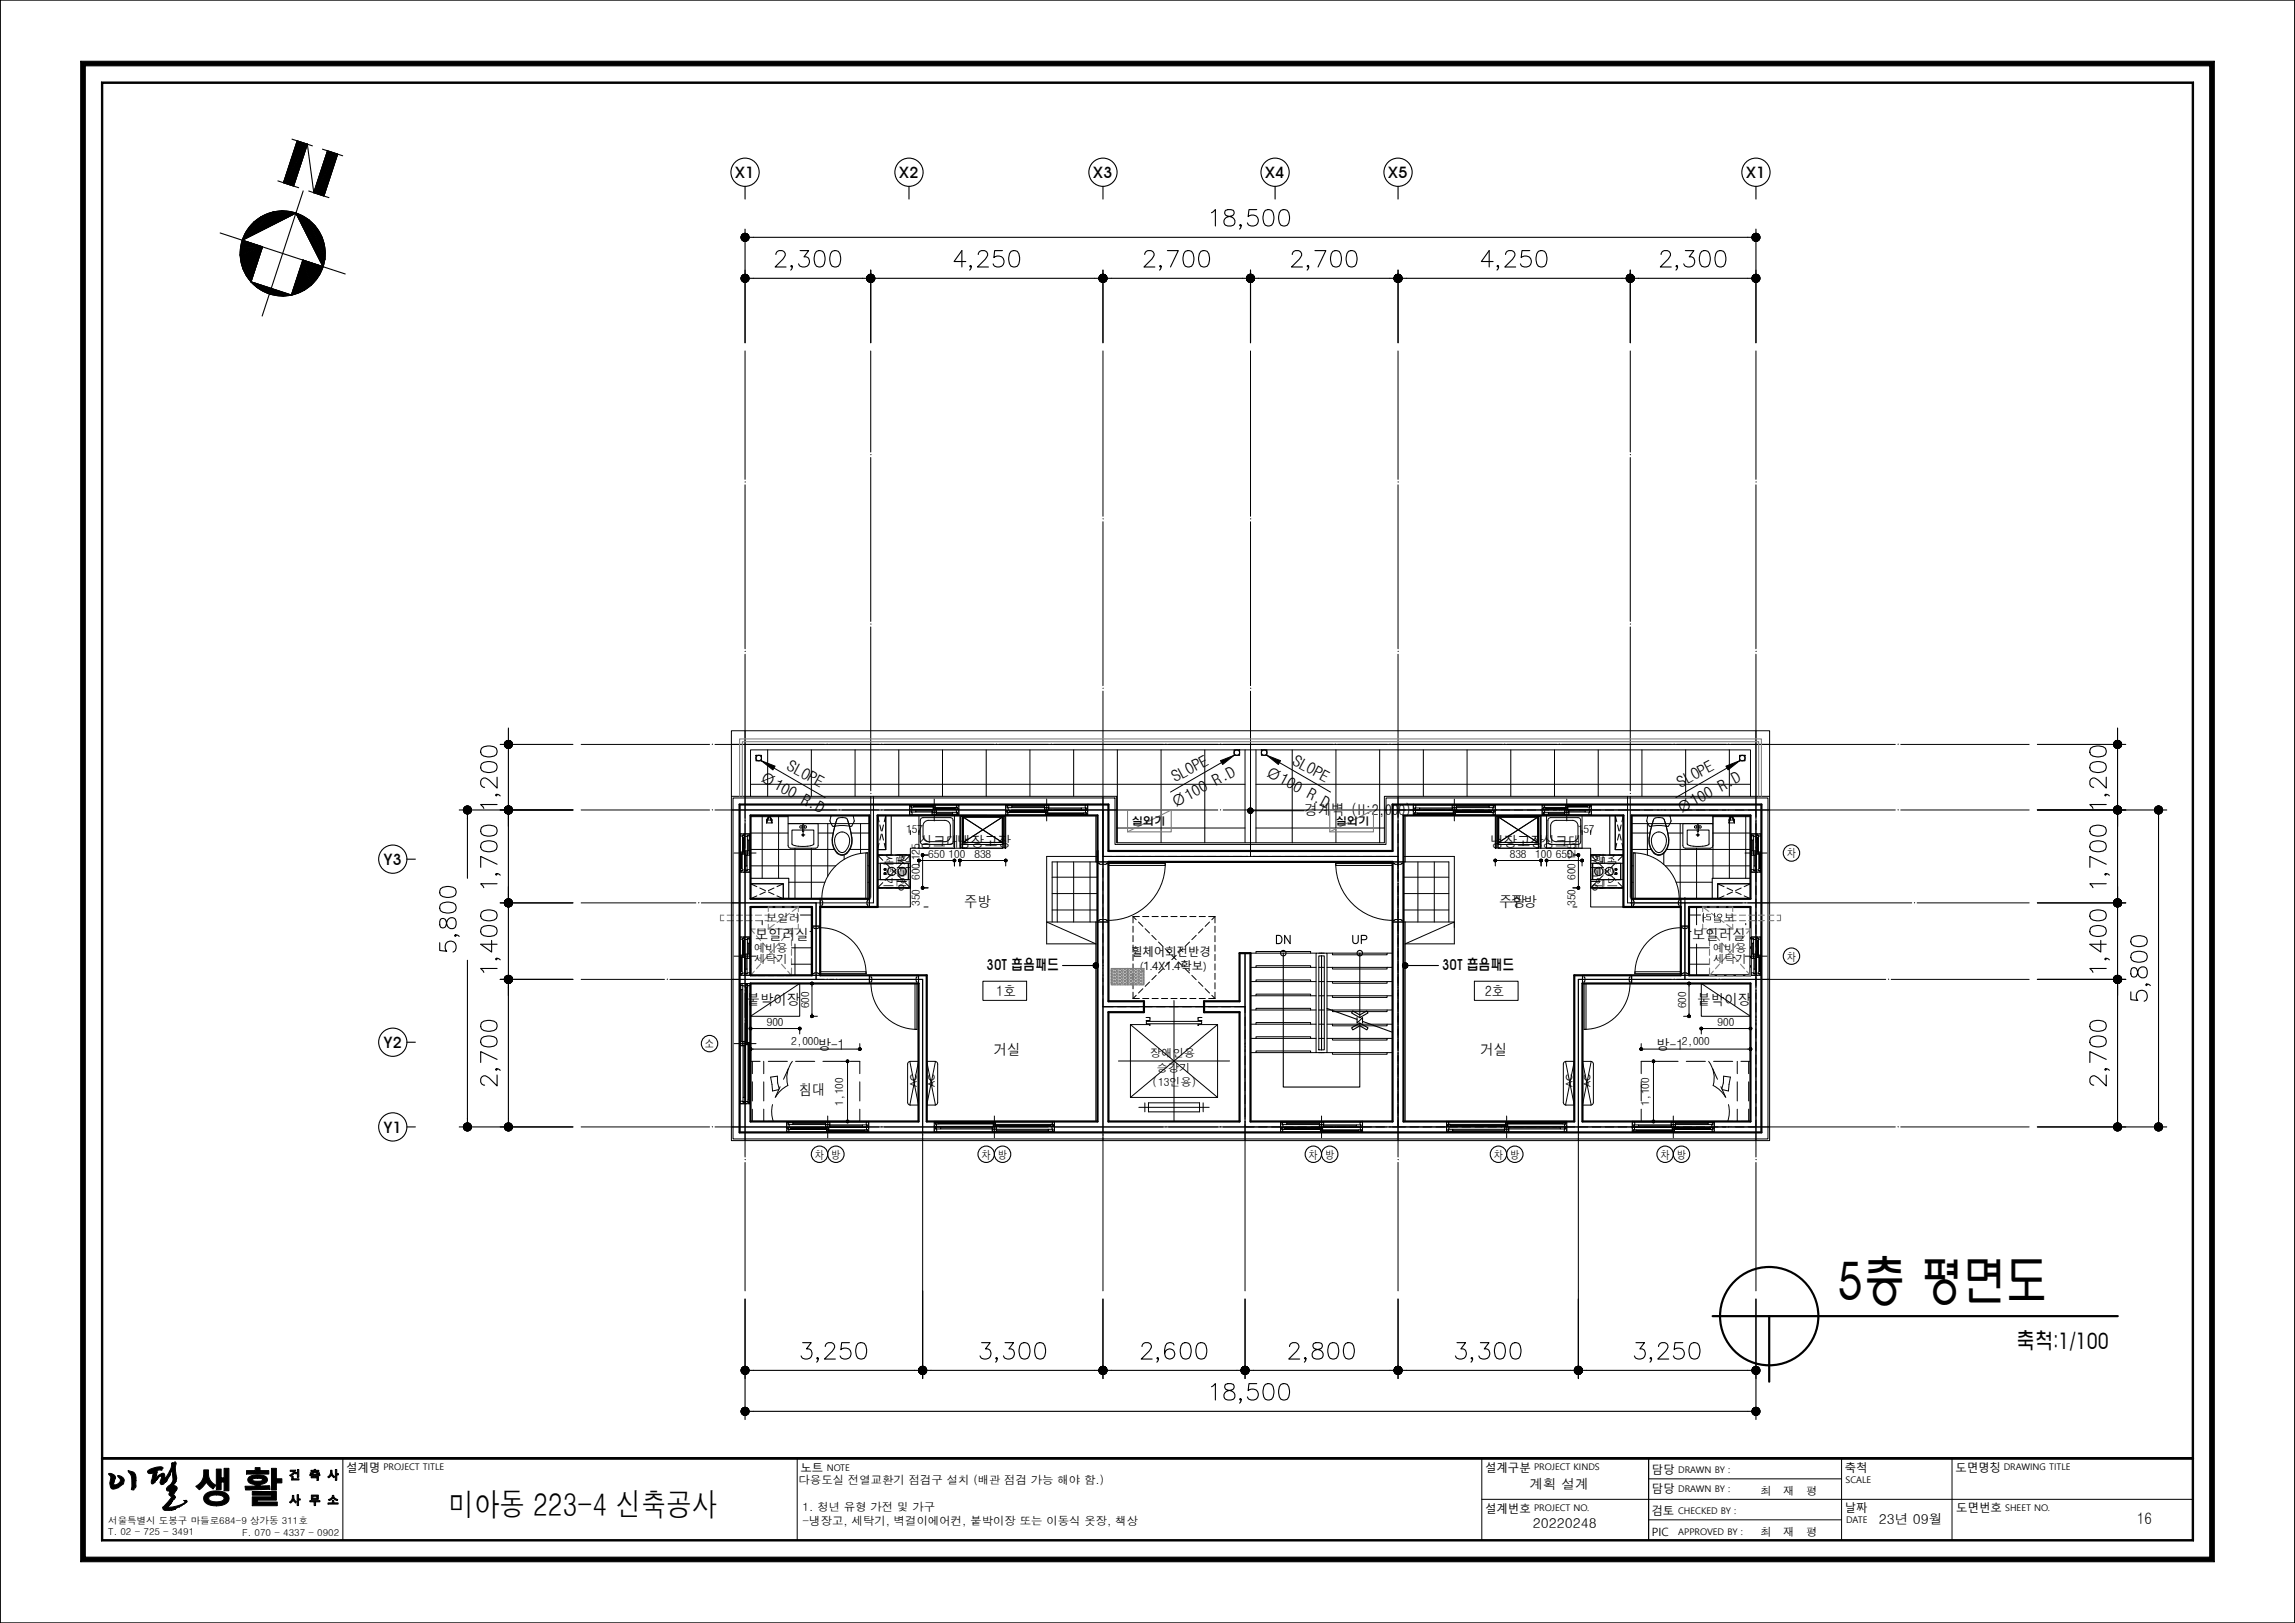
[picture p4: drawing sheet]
<svg xmlns="http://www.w3.org/2000/svg" width="420mm" height="297mm" viewBox="0 0 420 297" stroke-linecap="round" stroke-linejoin="round" font-family="sans-serif">
<defs><g id="words">
<text font-size="9.7" x="336.3" y="237.9">5층 평면도</text>
<text font-size="5.8" x="82.1" y="277.4">미아동 223-4 신축공사</text>
<text font-size="4.2" x="369.1" y="246.9">축척:1/100</text>
<g font-size="2.9">
<text x="138.9" y="142.8" transform="rotate(28 138.9 142.8)">Ø100 R.D</text>
<text x="143.8" y="140.8" transform="rotate(28 143.8 140.8)">SLOPE</text>
<text x="215.1" y="143.2" transform="rotate(-28 215.1 143.2)">SLOPE</text>
<text x="231.4" y="141.8" transform="rotate(28 231.4 141.8)">Ø100 R.D</text>
<text x="236.3" y="139.8" transform="rotate(28 236.3 139.8)">SLOPE</text>
<text x="215" y="147.9" transform="rotate(-28 215 147.9)">Ø100 R.D</text>
<text x="307.5" y="148.9" transform="rotate(-28 307.5 148.9)">Ø100 R.D</text>
<text x="307.6" y="144.2" transform="rotate(-28 307.6 144.2)">SLOPE</text>
<text x="391.1" y="279">16</text>
</g>
<g font-size="2.8">
<text x="134.6" y="32.6">X1</text>
<text x="164.6" y="32.6">X2</text>
<text x="200.1" y="32.6">X3</text>
<text x="231.6" y="32.6">X4</text>
<text x="254.1" y="32.6">X5</text>
<text x="319.6" y="32.6">X1</text>
<text x="70.2" y="158.3">Y3</text>
<text x="70.2" y="191.8">Y2</text>
<text x="70.2" y="207.3">Y1</text>
</g>
<g font-size="2.7">
<text x="238.8" y="149.2">경계벽 (H:2,000)</text>
<text x="168.2" y="154.9">싱크대냉장고장</text>
<text x="272.7" y="154.9">냉장고장</text>
<text x="282.1" y="154.9">싱크대</text>
<text x="166.4" y="163.2" transform="rotate(-90 166.4 163.2)">인덕션</text>
<text x="176.4" y="165.9">주방</text>
<text x="274.3" y="165.9">주방</text>
<text x="276.3" y="165.9">주방</text>
<text x="293.3" y="163.2" transform="rotate(-90 293.3 163.2)">인덕션</text>
<text x="138.2" y="172">보일러실</text>
<text x="309.7" y="172">보일러실</text>
<text x="180.5" y="177.6">30T 흡음패드</text>
<text x="263.9" y="177.6">30T 흡음패드</text>
<text x="136.7" y="183.9">붙박이장</text>
<text x="310.7" y="183.9">붙박이장</text>
<text x="149.7" y="192.1">방-1</text>
<text x="181.9" y="193.1">거실</text>
<text x="270.9" y="193.1">거실</text>
<text x="303.1" y="192.1">방-1</text>
<text x="146.2" y="200.4">침대</text>
</g>
<g font-size="2.6">
<text x="182.4" y="182.2">1호</text>
<text x="271.8" y="182.2">2호</text>
</g>
<g font-size="2.5">
<text x="279.9" y="272.4">계획 설계</text>
<text x="280.5" y="279.7">20220248</text>
<text x="343.8" y="278.8">23년 09월</text>
</g>
<g font-size="2.1">
<text x="327" y="156.9">차</text>
<text x="207" y="174.9">휠체어회전반경</text>
<text x="208.6" y="177.5">(1.4X1.4확보)</text>
<text x="327" y="175.8">차</text>
<text x="129" y="191.8">소</text>
<text x="149.1" y="212">차 방</text>
<text x="179.6" y="212">차 방</text>
<text x="239.5" y="212">차 방</text>
<text x="273.4" y="212">차 방</text>
<text x="303.9" y="212">차 방</text>
<text x="63.4" y="269.3">설계명</text>
<text x="146.5" y="269.3">노트</text>
<text x="271.8" y="269.3">설계구분</text>
<text x="302.3" y="269.8">담당</text>
<text x="337.6" y="269.3">축척</text>
<text x="357.8" y="269.3">도면명칭</text>
<text x="146.1" y="271.6">다용도실 전열교환기 점검구 설치 (배관 점검 가능 해야 함.)</text>
<text x="302.3" y="273.3">담당</text>
<text x="322.2" y="273.5">최</text>
<text x="326.3" y="273.5">재</text>
<text x="330.5" y="273.5">평</text>
<text x="146.9" y="276.6">1. 청년 유형 가전 및 가구</text>
<text x="146.9" y="279.1">-냉장고, 세탁기, 벽걸이에어컨, 붙박이장 또는 이동식 옷장, 책상</text>
<text x="271.8" y="276.8">설계번호</text>
<text x="302.2" y="277.3">검토</text>
<text x="302.3" y="281.1">PIC</text>
<text x="322.2" y="281">최</text>
<text x="326.3" y="281">재</text>
<text x="330.5" y="281">평</text>
<text x="337.6" y="276.6">날짜</text>
<text x="358" y="276.6">도면번호</text>
</g>
<g font-size="2">
<text x="165.8" y="152.5">157</text>
<text x="207.1" y="151.1">실외기</text>
<text x="244.4" y="151.1">실외기</text>
<text x="288.7" y="152.5">157</text>
<text x="161.9" y="156.4" transform="rotate(90 161.9 156.4)">세탁기</text>
<text x="164.2" y="156.4" transform="rotate(90 164.2 156.4)">빌트인</text>
<text x="168.3" y="161" transform="rotate(-90 168.3 161)">600</text>
<text x="168.3" y="157.4" transform="rotate(-90 168.3 157.4)">125</text>
<text x="169.9" y="157">650</text>
<text x="173.6" y="157">100</text>
<text x="178.3" y="157">838</text>
<text x="276.3" y="157">838</text>
<text x="281" y="157">100</text>
<text x="284.7" y="157">650</text>
<text x="288.4" y="161" transform="rotate(-90 288.4 161)">600</text>
<text x="288.4" y="157.4" transform="rotate(-90 288.4 157.4)">125</text>
<text x="168.3" y="165.8" transform="rotate(-90 168.3 165.8)">350</text>
<text x="288.4" y="165.8" transform="rotate(-90 288.4 165.8)">350</text>
<text x="140.3" y="168.7">보일러</text>
<text x="138" y="174.2">예비용</text>
<text x="138" y="176.3">세탁기</text>
<text x="313.5" y="174.2">예비용</text>
<text x="313.5" y="176.3">세탁기</text>
<text x="148.1" y="184.5" transform="rotate(-90 148.1 184.5)">600</text>
<text x="308.6" y="184.5" transform="rotate(-90 308.6 184.5)">600</text>
<text x="140.3" y="187.7">900</text>
<text x="144.8" y="191.2">2,000</text>
<text x="307.8" y="191.2">2,000</text>
<text x="314.3" y="187.7">900</text>
<text x="210.5" y="193.5">장애인용</text>
<text x="211.7" y="196.2">승강기</text>
<text x="154.3" y="202.3" transform="rotate(-90 154.3 202.3)">1,100</text>
<text x="210.9" y="198.7">(13인용)</text>
<text x="301.8" y="202.3" transform="rotate(-90 301.8 202.3)">1,100</text>
</g>
<g font-size="1.7">
<text x="167.8" y="199" transform="rotate(-90 167.8 199)">AC</text>
<text x="171.1" y="199" transform="rotate(-90 171.1 199)">AC</text>
<text x="287.8" y="199" transform="rotate(-90 287.8 199)">AC</text>
<text x="291.1" y="199" transform="rotate(-90 291.1 199)">AC</text>
<text x="70.2" y="269.1">PROJECT TITLE</text>
<text x="151.3" y="269.1">NOTE</text>
<text x="280.7" y="269.1">PROJECT KINDS</text>
<text x="307.1" y="269.6">DRAWN BY :</text>
<text x="366.7" y="269.1">DRAWING TITLE</text>
<text x="307.1" y="273.1">DRAWN BY :</text>
<text x="337.7" y="271.3">SCALE</text>
<text x="19.8" y="280.9">T. 02 - 725 - 3491</text>
<text x="19.8" y="279">서울특별시 도봉구 마들로684-9 상가동 311호</text>
<text x="44.3" y="281.1">F. 070 - 4337 - 0902</text>
<text x="280.7" y="276.6">PROJECT NO.</text>
<text x="307.1" y="280.8">APPROVED BY :</text>
<text x="307.1" y="277.1">CHECKED BY :</text>
<text x="337.9" y="278.7">DATE</text>
<text x="366.9" y="276.4">SHEET NO.</text>
</g>
</g></defs>
<!-- layer: CEN -->
<g fill="none" stroke="#000" stroke-width=".18">
<path d="M136.4 64.2v23.5M159.4 64.2v18.5M201.9 64.2v30.3M228.9 64.2v30.3M255.9 64.2v23.5M298.4 64.2v18.5M321.4 64.2v23.5M136.4 88.2h.1M136.4 88.7v30M159.4 83.2h.1M159.4 83.7v30M201.9 95h.1"/>
<path d="M201.9 95.5v30M228.9 95h.1M228.9 95.5v30M255.9 88.2h.1M255.9 88.7v30M298.4 83.2h.1M298.4 83.7v30M321.4 88.2h.1M321.4 88.7v30M136.4 119.2h.1M136.4 119.7v92M159.4 114.2h.1"/>
<path d="M159.4 114.7v30M255.9 119.2h.1M255.9 119.7v92M298.4 114.2h.1M298.4 114.7v30M321.4 119.2h.1M321.4 119.7v92M106.4 136.2h23.5M130.4 136.2h.1M130.9 136.2h216M151.4 136.2h.1M161.4 136.2h.1"/>
<path d="M182.4 136.2h.1M192.4 136.2h.1M201.9 126h.1M201.9 126.5v109.7M213.4 136.2h.1M223.4 136.2h.1M228.9 126h.1M228.9 126.5v30.2M244.4 136.2h.1M254.4 136.2h.1M275.4 136.2h.1M285.4 136.2h.1"/>
<path d="M306.4 136.2h.1M316.4 136.2h.1M347.4 136.2h.1M347.9 136.2h23.5M106.4 148.2h23.5M130.4 148.2h.1M130.9 148.2h92M136.4 150.2h.1M136.4 155.7h.1M153.6 148.2h.1M159.4 145.2h.1M159.4 145.7v18.5"/>
<path d="M159.9 145.7v19.5h-31.5M161.4 148.2h.1M184.6 148.2h.1M192.4 148.2h.1M201.9 156.7h26.5M223.4 148.2h.1M223.9 148.2h123M228.9 156.7h.1M229.4 156.7h26.5M254.4 148.2h.1M255.9 150.2h.1M273.1 148.2h.1"/>
<path d="M285.4 148.2h.1M297.9 145.7v19.5h52M298.4 145.2h.1M298.4 145.7v18.5M304.1 148.2h.1M316.4 148.2h.1M321.4 155.7h.1M321.4 150.2h.1M347.4 148.2h.1M347.9 148.2h23.5M106.4 179.2h15.2M106.4 165.2h21"/>
<path d="M122.1 179.2h.1M122.6 179.2h46.3v57M127.9 165.2h.1M149.4 165.2v14M151.4 179.2h.1M153.1 179.2h.1M201.9 176.7h.1M201.9 178.5h.1M227.9 174.4v61.8M255.9 161.7h.1M306.4 179.2h.1M308.4 164.2v15"/>
<path d="M314.6 179.2h.1M319.4 165.2h.1M345.1 179.2h-56.2v57M345.6 179.2h.1M346.1 179.2h25.3M350.4 165.2h.1M350.9 165.2h20.5M136.4 181.2h.1M136.4 186.7h.1M201.9 184.2h26M227.9 191.6h.1M255.9 181.2h.1"/>
<path d="M255.9 192.7h.1M321.4 186.7h.1M321.4 181.2h.1M106.4 206.2h23.5M130.4 206.2h.1M130.9 206.2h216M136.4 212.2h.1M136.4 212.7v23.5M151.4 206.2h.1M161.4 206.2h.1M168.9 207.7h.1M182.4 206.2h.1"/>
<path d="M192.4 206.2h.1M201.9 207.7h.1M213.4 206.2h.1M223.4 206.2h.1M227.9 205.3h.1M244.4 206.2h.1M254.4 206.2h.1M255.9 212.2h.1M255.9 212.7v23.5M275.4 206.2h.1M285.4 206.2h.1M288.9 207.7h.1"/>
<path d="M306.4 206.2h.1M316.4 206.2h.1M321.4 212.2h.1M321.4 212.7v23.5M347.4 206.2h.1M347.9 206.2h23.5"/>
</g>
<!-- layer: SYM -->
<g fill="none" stroke="#000" stroke-width=".2">
<path d="M136.4 34.1v2.3M166.4 34.1v2.3M201.9 34.1v2.3M233.4 34.1v2.3M255.9 34.1v2.3M321.4 34.1v2.3M74.5 157.2h1.5M194.5 176.7h6.1M234.9 174.4v24.5h14v-11.7M248.9 174.4v11.8M257.2 176.7h6M74.5 190.7h1.5"/>
<path d="M242.9 184.5l5.5 2M247.4 188.1l1.5-.9 1.5 .9-.3 .4-1.2-.8-1.3 .8zM247.6 185l1.2 .7 1.3-.7 .2 .4-1.4 .8-1.6-.8zM248.4 186.2v1l1-1v1M249.4 186.9l5.5 2M74.5 206.2h1.5"/>
<circle cx="136.4" cy="31.5" r="2.58"/>
<circle cx="166.4" cy="31.5" r="2.58"/>
<circle cx="201.9" cy="31.5" r="2.58"/>
<circle cx="233.4" cy="31.5" r="2.58"/>
<circle cx="255.8" cy="31.5" r="2.58"/>
<circle cx="321.4" cy="31.5" r="2.58"/>
<circle cx="71.9" cy="157.2" r="2.58"/>
<circle cx="234.9" cy="174.4" r=".5"/>
<circle cx="248.9" cy="174.4" r=".5"/>
<circle cx="71.9" cy="190.7" r="2.58"/>
<circle cx="71.9" cy="206.2" r="2.58"/>
</g>
<!-- layer: 0 -->
<g fill="none" stroke="#000" stroke-width=".2">
<path d="M50.9 33.1l3.8 1.2M53.4 25.5l3.8 1.2M54.2 39a7.8 7.8 0 0 1 4.9 9.8M54.2 39a7.8 7.8 0 0 0-9.9 5M54.2 39l4.9 9.8M54.2 39l-9.9 5M54.4 25.8l1.8 .6-2.5 7.6-1.8-.6zM54.4 25.8l-2.5 7.6M55.5 34.9l-7.5 22.9M56.2 26.4l-2.5 7.6M56.2 26.4l1.2 8.9M56.5 35l3.7 1.2"/>
<path d="M59 27.3l3.7 1.2M59.9 27.6l1.9 .6-2.5 7.7-1.9-.6zM59.9 27.6l-2.5 7.7M61.8 28.2l-2.5 7.7M40.3 42.6l22.9 7.5M44.3 44l9.9-5 4.9 9.8-3.7-1.2-2.1 6.4-7.4-2.4 2.1-6.4zM44.3 44a7.8 7.8 0 0 0 1.6 7.6M45.9 51.6l3.7 1.2-.3 1M45.9 51.6l1.3 1.1 2.1 1.1M48 45.2l-2.1 6.4M49.3 53.8l.3-1 3.7 1.2M49.3 53.8l2.3 .4 1.7-.2"/>
<path d="M59.1 48.8a7.8 7.8 0 0 1-5.8 5.2M59.1 48.8l-3.7-1.2-2.1 6.4M138.4 138.2h1v1h-1zM225.9 137.2h1v1h-1zM230.9 137.2h1v1h-1zM318.4 138.2h1v1h-1z"/>
<circle cx="51.7" cy="46.4" r="7.8"/>
<circle cx="138.9" cy="138.7" r=".5"/>
<circle cx="226.4" cy="137.7" r=".5"/>
<circle cx="231.4" cy="137.7" r=".5"/>
<circle cx="318.9" cy="138.7" r=".5"/>
</g>
<g fill="none" stroke="#000" stroke-width=".18">
<path d="M47.6 39.8l1.2-.6 1.3-.4zM51.5 38.6l1.3 .1 1.4 .3zM54.2 39l5.2 8.5-.3 1.3zM54.2 39l1.2 .5 1.1 .8zM54.4 25.8l1.8 .6-4.3 7zM61.8 28.2l-2.5 7.7-1.9-.6zM44 46.6l.5 2.7-.4-1.3zM44 46.6l4-1.4-2.9 5.3zM44.3 44l5.8-5.2 4.1 .2zM44.3 44l3.7 1.2-4 .1zM45.9 51.6l3.7 1.2-.3 1zM46.5 40.6l-1.6 2.1 .7-1.1z"/>
<path d="M46.9 52.5l2.4 1.3-1.2-.6zM48 45.2l-2.1 6.4-.8-1.1zM49.3 53.8l2.7 .4-1.4-.1zM49.6 52.8l3.7 1.2-4-.2zM53.3 54l2.5-1-1.2 .6zM55.4 47.6l3.7 1.2-.5 1.3zM55.4 47.6l1.5 4.6-3.6 1.8zM56.5 40.3l2.4 3.2 .5 4zM57.5 41.2l.8 1.1 .6 1.2zM58.6 50.1l-.8 1.1-.9 1zM59.3 44.8l.2 1.3-.1 1.4zM59.4 44.8v2.7"/>
<path d="M176.5 155.2h.1M281.2 155.2h.1"/>
</g>
<g fill="#000">
<path d="M47.6 39.8l1.2-.6 1.3-.4zM46.5 40.6l1.1-.8 2.5-1zM54.2 39l5.2 8.5-.3 1.3zM54.4 25.8l1.8 .6-4.3 7zM56.2 26.4l-2.5 7.6-1.8-.6zM61.8 28.2l-2.5 7.7-1.9-.6zM59.9 27.6l1.9 .6-4.4 7.1zM44 46.6l.5 2.7-.4-1.3zM44 46.6l1.1 3.9-.6-1.2zM44.3 44l5.8-5.2 4.1 .2zM46.5 40.6l3.6-1.8-5.8 5.2zM48 45.2l-2.1 6.4-.8-1.1z"/>
<path d="M46.5 40.6l-1.6 2.1 .7-1.1zM46.5 40.6l-2.2 3.4 .6-1.3zM46.9 52.5l2.4 1.3-1.2-.6zM44.3 44l3.7 1.2-4 .1zM44 45.3l4-.1-4 1.4zM44 46.6l4-1.4-2.9 5.3zM45.9 51.6l3.7 1.2-.3 1zM45.9 51.6l3.4 2.2-2.4-1.3zM49.6 52.8l3.7 1.2-4-.2zM53.3 54l2.5-1-1.2 .6zM53.3 54l3.6-1.8-1.1 .8zM55.4 47.6l1.5 4.6-3.6 1.8z"/>
<path d="M55.4 47.6l3.2 2.5-1.7 2.1zM54.2 39l1.2 .5 1.1 .8zM54.2 39l2.3 1.3 2.9 7.2zM58.6 50.1l-.8 1.1-.9 1zM55.4 47.6l3.7 1.2-.5 1.3zM57.5 41.2l.8 1.1 .6 1.2zM56.5 40.3l1 .9 1.4 2.3zM58.9 43.5l.4 1.3 .1 2.7zM56.5 40.3l2.4 3.2 .5 4z"/>
</g>
<path d="M50.1 38.8h4.1M49.3 54h4" fill="none" stroke="#000" stroke-width=".38"/>
<!-- layer: COL -->
<g fill="none" stroke="#000" stroke-width=".4">
<path d="M135.4 147.2h67.5v8.5h52v-8.5h67.5v60h-187zM137.4 149.2h21.7v15.3h-21.7zM160.6 149.2h40.3v56h-31.3v-26.7h-19.5v-12.5h10.5zM202.9 157.7h52v47.5h-26v-30.8h-2v8.8h-6.5v2h6.5v20h-24v-20h6.5v-2h-6.5zM256.9 149.2h40.2v16.8h10.5v12.5h-19.5v26.7h-31.2zM298.6 149.2h21.8v15.3h-21.8zM137.4 166h11.2v12.5h-11.2zM137.4 180h30.7v25.2h-30.7zM289.6 180h30.8v25.2h-30.8zM309.1 166h11.3v12.5h-11.3zM313.4 240.8h74.2M323.8 240.8v12"/>
<circle cx="323.8" cy="240.8" r="9"/>
</g>
<!-- layer: LIL sheet -A3 -->
<g fill="none" stroke="#000" stroke-width=".18">
<path d="M18.7 15.1h382.6v266.8h-382.6zM18.7 266.9h382.6M37.3 269h.8a2.62 2.62 0 0 0 1.4 2.8l-.5 .6a2.51 2.51 0 0 1-1.2-1.1l-.3 .3a1.72 1.72 0 0 1-1.1 1l-.6-.6a2.74 2.74 0 0 0 1.5-3zM37.6 273.4a3.4 3.4 0 0 1 4.2 .3 1.27 1.27 0 0 1-1.2 1.8 3.2 3.2 0 0 1-3.2-.7 1.06 1.06 0 0 1 .2-1.4zM38.3 273.9a2.52 2.52 0 0 1 2.6 0l.1 .3a1.14 1.14 0 0 1-1.4 .6 1.15 1.15 0 0 1-1.4-.6zM39.6 268.8h.9v1.6h.5v-1.7h.9v4.1h-.9v-1.6h-.5v1.4h-.9zM45.1 269.1h1.6v-.5h.9v.5h1.6v.6h-4.1zM45.6 270.3a3.2 3.2 0 0 1 3.2 .1l.1 .3a1.1 1.1 0 0 1-1.3 1v.2h1.7l.1 .6-4.5 .2-.1-.7h1.9v-.3a1.07 1.07 0 0 1-1.3-1.1zM46.2 272.9h4.4v1.6h-3.5v.4h3.6v.6h-4.5v-1.6h3.5v-.3h-3.5zM46.3 270.7l.4-.2h.9l.5 .3a1.68 1.68 0 0 1-1.9 0zM49.7 268.7h.9v1.9h1v.8h-1v1.3h-.9zM53.1 269h1a1.22 1.22 0 0 1-1 1.1l-.1-.1 .6-.5 .1-.2h-.6z"/>
<path d="M53.4 270.2h.3v.4h1v.2h-1.3zM53.5 273.7h.3a1.21 1.21 0 0 0 .4 1.2l-.1 .1-.5-.5-.4 .5-.2-.1a1.28 1.28 0 0 0 .5-1.2zM54.4 273.5h.2v.8h.3v.2h-.3v1h-.2zM54.4 268.9h.3v1.4h-.3v-.6h-.4v-.2h.4zM56.7 274.6h1.8v.2h-.7v.7h-.3v-.7h-.8zM56.7 269.8h1.9v.2h-.8v.2h.5v.7h-.3v-.5h-1.1v-.2h.6v-.2h-.8zM56.9 269.1h.6v-.2h.2l.1 .2h.5v.2h-.5l.7 .2-.1 .2-.7-.2a.64 .64 0 0 1-.9 .1l.7-.3h-.6zM57 273.6h1.3v.8h-1.3zM57.2 273.8h.8v.4h-.8zM60 275h.8v-.4h.3v.4h.8v.2h-1.9zM60.5 269l.3 .1a1.21 1.21 0 0 0 .4 1.2l-.1 .1-.5-.5-.4 .5-.2-.1a1.28 1.28 0 0 0 .5-1.3zM60.8 273.6h.3l.2 .5 .5 .3-.1 .2-.8-.5-.7 .5-.1-.2a.78 .78 0 0 0 .7-.8z"/>
<path d="M61.4 268.9h.2v.8h.3v.2h-.3v1h-.2zM62.7 266.9v15M145.9 266.9v15M271.2 274.4h130.1M271.2 266.9v15M301.7 266.9v15M301.7 270.6h35.3M301.7 278.1h35.3M337 266.9v15M357.2 266.9v15"/>
</g>
<!-- layer: STAIR -->
<path d="M15.2 11.6v273.8M404.8 11.6v273.8" fill="none" stroke="#000" stroke-width=".2"/>
<!-- layer: HAT -->
<g fill="none" stroke="#000" stroke-width=".18">
<path d="M15.2 11.6h389.6v273.8h-389.6zM140.5 137.2v8.5M148.5 137.2v8.5M156.5 137.2v8.5M164.5 137.2v8.5M172.5 137.2v8.5M180.5 137.2v8.5M188.5 137.2v8.5M196.5 137.2v8.5M204.5 137.2v17M212.5 137.2v17M220.5 137.2v17"/>
<path d="M236.5 137.2v17M244.5 137.2v17M252.5 137.2v17M260.5 137.2v8.5M268.5 137.2v8.5M276.5 137.2v8.5M284.5 137.2v8.5M292.5 137.2v8.5M300.5 137.2v8.5M308.5 137.2v8.5M316.5 137.2v8.5M137.4 149.4h3.3"/>
<path d="M137.4 152.4h6.8M137.4 155.4h15.3M137.4 158.4h15.6M137.4 143.5h90.5M139.5 149.2v11.5M140.9 149.4h3.3M142.5 149.2v11.5M145.5 155.2v9.3M148.5 155.2v9.3M149.7 152.4h2.8M151.5 150.7v9.6M154.5 156.5v.8"/>
<path d="M155.5 155.4h3.6M155.8 152.4h3.3M157.5 150.7v5.5M158.8 158.4h.3M193.5 157.7v11M196.5 157.7v11M199.5 157.7v11M200.6 157.7h-8v11M200.9 156.7h-9.3v16h9l-9-4h9M204.4 151.5h23.5M229.9 143.5h90.5M229.9 151.5h23.5"/>
<path d="M256.9 156.7h9.3v16h-9l9-4h-9M257.2 157.7h8v11M259.5 157.7v11M262.5 157.7v11M298.6 152.4h3.3M298.6 155.4h3.6M298.6 158.4h.3M301.5 150.7v5.8M304.5 156.2v2M304.7 158.4h15.7M305 155.4h15.4M305.2 152.4h2.8"/>
<path d="M307.5 150.7v13.8M310.5 155.2v9.3M313.5 149.4h3.3M313.5 152.4h6.9M313.5 149.2v11.5M316.5 149.2v.7M316.5 150.6v10.1M317 149.4h3.4M319.5 149.2v11.5M139.5 168.4v.8M144.4 161.4h6.6M144.4 164.4h6"/>
<path d="M144.9 173.4h3.7M144.9 176.4h3.7M145.5 172.8v5.7M146.5 167.4h2.1M148.2 170.4h.4M148.5 166v12.5M158.8 161.4h.3M158.8 164.4h.3M192.6 160.5h8.3M192.6 163.5h8.3M192.6 166.5h8.3M256.9 160.5h8.3"/>
<path d="M256.9 163.5h8.3M256.9 166.5h8.3M298.6 161.4h.3M298.6 164.4h.3M306.7 161.4h6.7M307.3 164.4h6.1M309.1 167.4h2.1M309.1 170.4h.4M309.1 173.4h3.8M309.1 176.4h3.8M310.5 166v3.2M310.5 172.8v5.7"/>
<path d="M319.5 169v.2M166.2 194.5l.4-.3h1.5v8h-1.5l-.4-.2-.1-.3zM166.5 194.2l1.6 8M168.1 194.2l-1.6 8M169.6 194.2h1.5l.4 .3 .1 .2v7l-.1 .3-.4 .2h-1.5zM169.6 194.2l1.6 8M171.2 194.2l-1.6 8M286.3 194.3l1.8-.1v8h-1.5h-.3l-.2-.5v-7zM286.5 194.2l1.6 8M288.1 194.2l-1.6 8M289.6 194.2h1.5l.4 .3 .1 .2v7l-.1 .3-.4 .2h-1.5zM289.6 194.2l1.6 8"/>
<path d="M291.2 194.2l-1.6 8"/>
</g>
<!-- layer: NOPLOT -->
<path d="M0 0v297M0 0h420v297h-420zM420 0v297M0 297h.1" fill="none" stroke="#000" stroke-width=".25"/>
<!-- layer: LIL TITLE -->
<path d="M14.8 11.2h390.4l-.8 .9h-388.8zM14.8 11.2l.8 .9v272.8l-.8 .9zM405.2 11.2v274.6l-.8-.9v-272.8zM15.6 284.9h388.8l.8 .9h-390.4z" fill="none" stroke="#000" stroke-width=".18"/>
<path d="M14.8 11.2h390.4l-.8 .9h-388.8zM405.2 11.2v274.6l-.8-.9v-272.8zM14.8 11.2l.8 .9v272.8l-.8 .9zM15.6 284.9h388.8l.8 .9h-390.4z" fill="#000"/>
<!-- layer: 250 -->
<g fill="none" stroke="#000" stroke-width=".18">
<path d="M19.9 269.7l.3-.1a.99 .99 0 0 1 .9 .8l-.3 .6h.2l-.2 .5a.48 .48 0 0 0 .8 0 .7 .7 0 0 0 .4-.6 .7 .7 0 0 0-.4-.7l-.1-.1a.93 .93 0 0 1 1.1 .4 .93 .93 0 0 1-.2 1.1l-.8 .7-.4 .1a.74 .74 0 0 1-.8 0 .74 .74 0 0 1-.3-.8v-.3a1.26 1.26 0 0 0-.2-1.6zM23.5 269.1a1.39 1.39 0 0 1 1.3 .8l.1 2.1-.1 .3-.1-.1-.3 .5-.4-.1 .1-.8a2.91 2.91 0 0 0-.6-2.6zM27.1 269.2a3.4 3.4 0 0 1 2.7-.6l-.2 .5a.74 .74 0 0 0-.9 .1l.1 .2-.4 .6v.2l.3-.5-.3 .9 .6-.6 .9-.4a.73 .73 0 0 1 .2 .9l.1 .1 1-1.7 .2-1.1 .7-.3a.76 .76 0 0 1 0 1l.3 2-.1 .5-.3 .3a.63 .63 0 0 0-.8 .6l.4-.5-.1 .4 .3-.3-.3 .3h.2a.59 .59 0 0 1 .7 .4 .59 .59 0 0 1-.3 .7l-.3 .6 .3 .4-.2 .1 .2 .1h-.3l.2 .1-.5 .2h.1l-.1 .3-.3 .2 .3-.1-.2 .2v.1l-.6 .7a4.9 4.9 0 0 0 3.2-1l-.3-.2h.3l.2-.1 .1 .4-.5 .4-1.9 .8 .2 .1-.3 .1-1.2 .1a.56 .56 0 0 1-.7-.3l1.6-2.1-.5-.5 .3-.6-.5-.1a.68 .68 0 0 1 .4-1.1 2.05 2.05 0 0 0 .4-2.1v-.3h-.2v-.3l-.3 1 .1-.1-1.1 1.7-.5 .1-.2-.4 .3-1.1-.2-.1-.5 .2-.4 .5 .5-.4-.4 .5h-.1l-.1 .4-.6 .3a1.27 1.27 0 0 1 .1-1.3l.2-.9-.1 .1a.65 .65 0 0 1-1-.1zM28.6 269.8l-.1 .1M28.6 269.4l-.1 .1zM28.7 269.6l-.1 .1zM29 270.3l.2-.1zM29.8 275.8l.1-.1zM30.4 271.1l-.1 .2zM30.6 270.9l-.2 .2zM30.8 275.5v.2zM31 275.4v.1z"/>
<path d="M31.1 269.8l-.1 .1M31.1 269.8h.1M31.3 269.4l-.1 .2zM31.3 275l.1-.1zM31.4 274.7h.2zM31.6 274.5l-.1 .1M31.7 274.5l-.1 .1M31.8 271.6l.1-.1zM31.8 274.3h.1zM31.8 271.4h.1zM31.9 271.5l.1-.1zM32.1 276.1h.1"/>
<path d="M32.1 274l-.1 .1M32.3 275.9l-.1 .1M32.3 275.9h.2zM32.7 275.8l.1-.1zM32.9 275.7h.1M33.1 275.6l.2-.1zM34.3 274.8h-.1"/>
</g>
<g fill="#000">
<path d="M19.9 269.7l.4 .6-.2 1.1a.92 .92 0 0 0 .6 1.1l1-.3 .8-.6 .2-.6a1.06 1.06 0 0 0-1.1-1l.4 .7a.95 .95 0 0 1-1.2 .9l-.1-.1 .3-.5h-.2l.4-.6a1.02 1.02 0 0 0-1.3-.7zM23.5 269.1v.2a3.5 3.5 0 0 1 .6 2.9l-.1 .4h.5l.2-.4h.1l.1-.6a2.69 2.69 0 0 0-.4-2.1z" fill-rule="evenodd"/>
<path d="M28.6 269.8l-.1 .1zM29 270.3l.2-.1zM29.8 275.8a.06 .06 0 0 0 .1 0 .06 .06 0 0 0-.1 0zM30.3 271.2a.08 .08 0 0 0 .1 0 .08 .08 0 0 0-.1 0zM30.5 271l-.1 .1zM30.8 275.5v.2zM31 275.4v.1zM31.3 269.4l-.1 .2zM31.4 274.7l.2-.1zM31.6 274.6l.1-.1zM31.8 271.6l-.1 .1zM31.8 274.3h.1zM31.8 271.4h.1zM31.9 271.5l.1-.1zM32 274a.05 .05 0 0 0 .1 0 .05 .05 0 0 0-.1 0zM32.3 275.9h.2zM32.7 275.8l.1-.1zM33.1 275.6l.2-.1zM27.1 269.2a.54 .54 0 0 0 .4 .5 .54 .54 0 0 0 .6-.3l-.3 1.3a.47 .47 0 0 0-.2 .5 .47 .47 0 0 0 .3 .4l.5-.3 .2-.4h-.1h.1l.4-.5-.5 .4 .7-.7h.4l-.2 .7a.45 .45 0 0 0-.1 .7 .45 .45 0 0 0 .7 0l1.1-1.5v-.1l-.1 .1v-.1l.3-.9v.3h.2l.2 1.5a3 3 0 0 1-1.2 1.5l-.1 .2 .2 .3 .6 .1v.1a.4 .4 0 0 0-.3 .3 .4 .4 0 0 0 .3 .4l.2 .3-1.4 1.7a.4 .4 0 0 0-.1 .5 .4 .4 0 0 0 .5 .2l1.3-.1 .3-.1-.2-.1 1.8-.9a.4 .4 0 0 0 .5-.3l.1-.1-.1-.3-.3 .1-.2-.1 .3 .3-.8 .6-1.3 .3-1.2 .1 .7-.7v-.2l.2-.1-.3 .1 .3-.2v-.3l.5-.2-.2-.1h.2h-.1l.2-.2-.3-.5 .6-.9a.63 .63 0 0 0-.7-.7h-.2l.3-.3-.3 .3 .1-.4-.3 .3 .1 .1-.3 .1 .5-.6 .3-.1 .1 .2 .2-.3h-.1l.3-.6-.2-.9a2.77 2.77 0 0 1 0-1.8 .27 .27 0 0 0-.2-.3 .27 .27 0 0 0-.3 .2h-.2l-.1 .1a5 5 0 0 1-1.2 2.8l-.1-.1a.56 .56 0 0 0-.4-.9l-.8 .5-.5 .5 .3-.9-.3 .5 .2-.6a.22 .22 0 0 0 .2-.1 .22 .22 0 0 0-.1-.3 .75 .75 0 0 1 .9-.1l.1-.3a.24 .24 0 0 0 .1-.3 .24 .24 0 0 0-.3-.1l-1.4 .2zM28.6 269.4l-.1 .1z" fill-rule="evenodd"/>
</g>
<!-- layer: LIL sheet -A3 -->
<g fill="#000">
<path d="M37.3 269v.7a2.54 2.54 0 0 1-1.5 2.3l.7 .6 .7-.6 .5-.8a2.53 2.53 0 0 0 1.3 1.2l.5-.6a2.44 2.44 0 0 1-1.4-2.8zM39.6 268.8v3.8h.9v-1.4h.5v1.6h.9v-4.1h-.9v1.7h-.5v-1.6zM37.6 273.4a1.2 1.2 0 0 0-.2 1.3 1.2 1.2 0 0 0 1.1 .7l1.1 .2 1.1-.2a1.25 1.25 0 0 0 1.2-1.2 1.25 1.25 0 0 0-1.2-1.3h-1.9l-.7 .2zM38.3 273.9a2.46 2.46 0 0 1 2.7 .1 .69 .69 0 0 1-.9 .8 1.64 1.64 0 0 1-1.9-.5z" fill-rule="evenodd"/>
<path d="M45.5 270.4a3.1 3.1 0 0 1 3.4 0 .86 .86 0 0 1-1 1.2l-.3 .1v.2h1.7l.1 .6-4.5 .2-.1-.7 1.9-.1v-.2a1.1 1.1 0 0 1-1.4-1zM45.1 269.1h1.6v-.5h.9v.5h1.6v.6h-4.1zM46.2 272.9h4.4v1.6h-3.5v.4h3.6v.6h-4.5v-1.6h3.5v-.3h-3.5zM46.3 270.6a.29 .29 0 0 0 0 .4 .29 .29 0 0 0 .4 0l.2 .1a.95 .95 0 0 0 1.2-.3 1.76 1.76 0 0 0-1.8-.2zM49.7 268.7h.9v1.9h1v.8h-1v1.3h-.9z" fill-rule="evenodd"/>
<path d="M53.1 269h.9a1.07 1.07 0 0 1-.9 1.1l-.1-.1 .5-.3 .3-.4h-.7zM53.4 270.2h.3v.4h1v.2h-1.3zM54.4 268.9h.3v1.4h-.3v-.6h-.4v-.2h.4z" fill-rule="evenodd"/>
<path d="M53.5 273.7v.3a.97 .97 0 0 1-.5 .9l.2 .1 .4-.5 .5 .5 .2-.2a1.55 1.55 0 0 1-.6-1.1zM54.4 273.5v2h.2v-1h.3v-.2h-.3v-.8z" fill-rule="evenodd"/>
<path d="M56.7 274.6h1.8v.2h-.7v.7h-.3v-.7h-.8zM57 273.6h1.3v.8h-1.3zM57.2 273.8v.4h.8v-.4z" fill-rule="evenodd"/>
<path d="M56.9 269.1v.2h.6l-.8 .2 .2 .2 .7-.3 .8 .3 .1-.2-.7-.2h.3a.15 .15 0 0 0 .2 0 .15 .15 0 0 0 0-.2h-.5v-.2h-.3v.2zM56.7 269.8v.2h.8v.2h-.6v.2h1.1v.5h.3v-.7h-.5v-.2h.8v-.2z" fill-rule="evenodd"/>
<path d="M60 275h.8v-.4h.3v.4h.8v.2h-1.9zM60.8 273.6l.3 .1a.69 .69 0 0 0 .7 .7 .54 .54 0 0 1-.8-.3l-.7 .5-.2-.2a.7 .7 0 0 0 .7-.8z" fill-rule="evenodd"/>
<path d="M60.5 269v.4a.97 .97 0 0 1-.5 .9l.2 .1 .4-.5 .5 .5 .2-.2a1.55 1.55 0 0 1-.6-1.2zM61.4 268.9v2h.2v-1h.3v-.2h-.3v-.8z" fill-rule="evenodd"/>
</g>
<!-- layer: A-DOOR -->
<path d="M18.6 15h382.8l-.2 .3h-382.4zM18.6 15l.2 .3v251.4l-.2 .3zM401.2 15.3l.2-.3v252l-.2-.3zM18.6 266.7h382.8l-.2 .3h-382.4zM18.6 266.7l.2 .3v14.7l-.2 .3zM18.6 267l.2-.3h382.4l.2 .3zM401.4 266.7v15.3l-.2-.3v-14.7zM18.6 282l.2-.3h382.4l.2 .3z" fill="none" stroke="#000" stroke-width=".18"/>
<path d="M18.6 15.1h382.8M18.7 15v267M401.3 15v267M18.6 266.9h382.8M18.6 281.9h382.8" fill="none" stroke="#000" stroke-width=".25"/>
<!-- layer: _LIBR -->
<g fill="none" stroke="#000" stroke-width=".18">
<path d="M140.3 150.6h1M140.3 150.1h1M140.3 150.1v.5M140.8 149.2l-.5 1.4M140.8 149.2l.5 1.4M140.8 149.2l.5 .9M140.8 149.2l-.5 .9M141.3 150.1v.5M144.2 150.7h5.5v4.3l-.5 .2h-4.7l-.3-.5zM144.2 149.2v1.5h14.9M146.7 152.8h.6M146.9 151.9h-2v2.5a4.6 4.6 0 0 0 3.4 .4l.6-.4v-2.5h-1.8"/>
<path d="M146.9 150.9l.2 .1-.1 1.3-.1-.1zM147 152.5v.6M152.1 149.3h4l.2 1-.5 .9a9.7 9.7 0 0 0-3.4 0l-.5-.9zM152.7 151.3a5.3 5.3 0 0 0 .1 4.4 1.4 1.4 0 0 0 1.3 .8 1.4 1.4 0 0 0 1.3-.8 5.3 5.3 0 0 0 .1-4.4M152.8 151.3a8.1 8.1 0 0 0-.3 3.5 1.82 1.82 0 0 0 1.9 1.6 3.2 3.2 0 0 0 1.3-4l-.2-1.1M153.1 152.7a1.4 1.4 0 0 1 1.8-.2 1.4 1.4 0 0 1 .6 1.6 2.04 2.04 0 0 1-1.4 1.9 2.18 2.18 0 0 1-1.3-2.6zM153.2 149.9l-.5 1.4M154.1 149.6h.1M155.1 149.9l.4 1.3M155.1 149.9l.3 1.3M155.1 149.9a1.53 1.53 0 0 0-1.9 0l-.4 1.4M155.5 151.3h-.1"/>
<path d="M160.6 156.5h6v6h-6zM160.6 149.2h1.5v6.3h-1.5zM160.6 158h.5M161.1 158h5.1v3h-5.1zM166.2 158h.4M168.2 149.2h6.5v6h-6.5zM168.5 149.9l.4-.3 5.3 .1 .2 .4v4.2l-.5 .2h-5.2l-.3-.5zM169.2 150.4l.7-.3h3a1 1 0 0 1 1 1v1.9a1 1 0 0 1-1 1h-3a1 1 0 0 1-1-1v-1.9zM180.6 149.2h-20v16.8h6v-10.8h9.9M277.1 149.2h20v16.8h-6v-10.8h-9.9M283 149.2h6.5v6h-6.5zM283.5 149.7h5.5l.3 .4-.1 4.2-.4 .2h-5.3l-.2-.5v-3.9z"/>
<path d="M284.1 150.4l.7-.3h3a1 1 0 0 1 1 1v1.9a1 1 0 0 1-1 1h-3a1 1 0 0 1-1-1v-1.9zM291.1 156.5h6v6h-6zM291.1 158h.4M291.5 158h5.1v3h-5.1zM295.6 149.2h1.5v6.3h-1.5zM296.6 158h.5M301.6 149.3h4l.2 1-.5 .9a9.7 9.7 0 0 0-3.4 0l-.5-.9zM302.2 151.3a5.3 5.3 0 0 0 .1 4.4 1.4 1.4 0 0 0 1.3 .8 1.4 1.4 0 0 0 1.3-.8 5.3 5.3 0 0 0 .1-4.4M302.2 151.2v.1M302.2 151.3a8.1 8.1 0 0 0-.2 3.5 1.82 1.82 0 0 0 1.9 1.6 3.2 3.2 0 0 0 1.3-4l-.3-1.1M302.3 151.2l-.1 .1M302.6 152.7a1.4 1.4 0 0 1 1.7-.2 1.4 1.4 0 0 1 .6 1.6 2.04 2.04 0 0 1-1.3 1.9 2.18 2.18 0 0 1-1.3-2.6z"/>
<path d="M302.6 149.9l-.3 1.3M302.6 149.9a1.53 1.53 0 0 1 1.9 0M302.6 149.9l-.4 1.3M303.6 149.6h.1M304.5 149.9l.4 1.3M304.9 151.2v.1M305 151.2l-.1 .1M308 150.7h5.5l-.1 4.3-.4 .2h-4.8l-.2-.5zM310.4 152.8h.6M310.6 151.9h-1.8v2.5a4.6 4.6 0 0 0 3.4 .4l.6-.4v-2.5h-2M310.6 150.9l.3 .1-.2 1.3-.1-.1zM310.7 152.5v.6"/>
<path d="M313.5 149.2v1.5h-14.9M316.4 150.6h1M316.4 150.1v.5M316.4 150.1h1M316.9 149.2l.5 1.4M316.9 149.2l-.5 1.4M316.9 149.2l-.5 .9M316.9 149.2l.5 .9M317.4 150.1v.5M137.4 180h9v6h-9zM137.4 161.7h6v2.8h-6zM146.4 180l-9 6"/>
<path d="M160.6 162.5h5.5M160.6 161h.5M166.2 161h.4M291.1 161h.4M291.6 162.5h5.5M296.6 161h.5M311.4 180h9v6h-9zM311.4 180l9 6M314.4 161.7h6v2.8h-6z"/>
<circle cx="146.6" cy="151.3" r=".23"/>
<circle cx="147" cy="152.8" r=".15"/>
<circle cx="147.4" cy="151.3" r=".23"/>
<circle cx="161.9" cy="159.1" r=".14"/>
<circle cx="161.9" cy="159.8" r=".18"/>
<circle cx="161.9" cy="159.1" r=".18"/>
<circle cx="161.9" cy="159.8" r=".14"/>
<circle cx="163.2" cy="159.5" r=".76"/>
<circle cx="165.1" cy="159.5" r=".76"/>
<circle cx="292.6" cy="159.5" r=".76"/>
<circle cx="294.5" cy="159.5" r=".76"/>
<circle cx="295.8" cy="159.8" r=".18"/>
<circle cx="295.8" cy="159.1" r=".18"/>
<circle cx="295.8" cy="159.1" r=".14"/>
<circle cx="295.8" cy="159.8" r=".14"/>
<circle cx="310.3" cy="151.3" r=".22"/>
<circle cx="310.7" cy="152.8" r=".15"/>
<circle cx="311.1" cy="151.3" r=".22"/>
</g>
<!-- layer: PAN8 -->
<g fill="none" stroke="#808080" stroke-width=".2">
<path d="M135.4 145.7v-10.5h187v10.5M135.9 145.7v-10h186v10M132.5 167.5h-.6v1h.6M133.1 167.5h1.1M133.1 168.5h1.1M134.8 167.5h1.1M134.8 168.5h1.1M136.5 167.5h1.2M136.5 168.5h1.2M137.4 170h.8M137.4 170v1.4M137.4 172v1.1"/>
<path d="M137.4 173.7v1.1M137.4 175.4v1.2M137.4 177.2v1.3M137.4 178.5h.8M137.4 170l.6 .8M138 177.7l-.6 .8M138.3 167.5h1.1M138.3 168.5h1.1M138.4 171.3l.8 .8M138.8 170h1.1M138.8 178.5h1.1M139.2 176.4l-.8 .9"/>
<path d="M139.6 172.5l.7 .9M140 167.5h.6M140 168.5h.6M140.3 175.1l-.7 .9M140.5 170h1.2M140.5 178.5h1.2M140.6 167.4v1.1M140.6 169.1v.9M140.6 170h.7M140.7 173.8l.8 .9M141.3 166h-.7v.8M141.5 173.8l-.8 .9"/>
<path d="M141.7 169.2l-1.1 .8M141.9 175.1l.7 .9M141.9 166h1.2M141.9 170h1.2M142.3 170h1.1M142.3 178.5h1.1M142.6 172.5l-.7 .9M143 176.4l.8 .9M143.1 168.1l-.9 .7M143.7 166h1.1M143.7 170h1.1M143.8 171.3l-.8 .8"/>
<path d="M144 170h.9M144 178.5h.9M144.2 177.7l.7 .8M144.5 167.1l-.9 .7M144.9 170v1.4M144.9 172v1.1M144.9 173.7v1.1M144.9 175.4v1.2M144.9 177.2v1.3M144.9 170l-.7 .8M145.4 166h.7M146.1 166v.8"/>
<path d="M146.1 167.4v1.1M146.1 169.1v.9h-.7M146.1 166l-1.1 .8M203.4 177.2h3v3h-3zM203.4 177.5h.1M203.4 177.8h.1M203.4 178h.1M203.4 178.3h.1M203.4 178.6h.1M203.4 178.9h.1M203.4 179.1h.1M203.4 179.4h.1"/>
<path d="M203.4 179.7h.1M203.4 180h.1M203.4 179.7v.2M203.4 179.1v.3M203.4 178.6v.2M203.4 178v.3M203.4 177.5v.2M203.6 179.6v.2M203.6 179.1v.1M203.6 178.5v.2M203.6 178v.1M203.6 177.4v.2"/>
<path d="M203.7 177.6l-.1 .2M203.7 178.2l-.1 .1M203.7 178.7l-.1 .2M203.7 179.3l-.1 .1M203.7 179.8l-.1 .2M203.8 179.5l.1 .1M203.8 178.9l.1 .2M203.8 178.4l.1 .1M203.8 177.8l.1 .2M203.8 177.3l.1 .1M203.8 177.5h.2M203.8 177.8h.2"/>
<path d="M203.8 178h.2M203.8 178.3h.2M203.8 178.6h.2M203.8 178.9h.2M203.8 179.1h.2M203.8 179.4h.2M203.8 179.7h.2M203.8 180h.2M203.9 177.2l-.1 .2M203.9 177.8l-.1 .1M203.9 178.3l-.1 .2M203.9 178.9l-.1 .1"/>
<path d="M203.9 179.4l-.1 .2M203.9 180l-.1 .1M204 179.9l.1 .1M204 179.4l.1 .1M204 178.8l.1 .1M204 178.3l.1 .1M204 177.7l.1 .1M204.1 177.2v.1M204.1 177.4v.1M204.1 177.9v.1M204.1 178.5v.1M204.1 179v.1"/>
<path d="M204.1 179.6v.1M204.3 179.8l.1 .1M204.3 179.2l.1 .2M204.3 178.7l.1 .1M204.3 178.1l.1 .2M204.3 177.6l.1 .1M204.3 177.5h.2M204.3 177.8h.2M204.3 178h.2M204.3 178.3h.2M204.3 178.6h.2M204.3 178.9h.2"/>
<path d="M204.3 179.1h.2M204.3 179.4h.2M204.3 179.7h.2M204.3 180h.2M204.4 177.5l-.1 .1M204.4 178l-.1 .2M204.4 178.6l-.1 .1M204.4 179.1l-.1 .2M204.4 179.7l-.1 .1M204.5 179.6l.1 .2M204.5 179.1l.1 .1M204.5 178.5l.1 .2"/>
<path d="M204.5 178l.1 .1M204.5 177.4l.1 .2M204.6 177.6l-.1 .2M204.6 178.2l-.1 .1M204.6 178.7l-.1 .2M204.6 179.3l-.1 .1M204.6 179.8l-.1 .2M204.8 179.5v.1M204.8 178.9v.2M204.8 178.4v.1M204.8 177.8v.2M204.8 177.3v.1"/>
<path d="M204.8 177.5h.2M204.8 177.8h.2M204.8 178h.2M204.8 178.3h.2M204.8 178.6h.2M204.8 178.9h.2M204.8 179.1h.2M204.8 179.4h.2M204.8 179.7h.2M204.8 180h.2M204.9 177.2l-.1 .2M204.9 177.8l-.1 .1"/>
<path d="M204.9 178.3l-.1 .2M204.9 178.9l-.1 .1M204.9 179.4l-.1 .2M204.9 180l-.1 .1M205 179.9l.1 .1M205 179.4l.1 .1M205 178.8l.1 .1M205 178.3l.1 .1M205 177.7l.1 .1M205 177.2l.1 .1M205.1 177.4l-.1 .1M205.1 177.9l-.1 .1"/>
<path d="M205.1 178.5l-.1 .1M205.1 179l-.1 .1M205.1 179.6l-.1 .1M205.2 179.8l.1 .1M205.2 179.2l.1 .2M205.2 178.7l.1 .1M205.2 178.1l.1 .2M205.2 177.6l.1 .1M205.3 177.5h.1M205.3 177.8h.1M205.3 178h.1M205.3 178.3h.1"/>
<path d="M205.3 178.6h.1M205.3 178.9h.1M205.3 179.1h.1M205.3 179.4h.1M205.3 179.7h.1M205.3 180h.1M205.3 177.5v.1M205.3 178v.2M205.3 178.6v.1M205.3 179.1v.2M205.3 179.7v.1M205.5 179.6l.1 .2"/>
<path d="M205.5 179.1l.1 .1M205.5 178.5l.1 .2M205.5 178l.1 .1M205.5 177.4l.1 .2M205.6 177.6l-.1 .2M205.6 178.2l-.1 .1M205.6 178.7l-.1 .2M205.6 179.3l-.1 .1M205.6 179.8l-.1 .2M205.7 179.5l.1 .1M205.7 178.9l.1 .2M205.7 178.4l.1 .1"/>
<path d="M205.7 177.8l.1 .2M205.7 177.3l.1 .1M205.8 177.5h.1M205.8 177.8h.1M205.8 178h.1M205.8 178.3h.1M205.8 178.6h.1M205.8 178.9h.1M205.8 179.1h.1M205.8 179.4h.1M205.8 179.7h.1M205.8 180h.1"/>
<path d="M205.8 177.2l-.1 .2M205.8 177.8l-.1 .1M205.8 178.3l-.1 .2M205.8 178.9l-.1 .1M205.8 179.4l-.1 .2M205.8 180l-.1 .1M205.9 179.9l.1 .1M205.9 179.4l.1 .1M205.9 178.8l.1 .1M205.9 178.3l.1 .1M205.9 177.7l.1 .1M206 177.2v.1"/>
<path d="M206 177.4v.1M206 177.9v.1M206 178.5v.1M206 179v.1M206 179.6v.1M206.2 179.8l.1 .1M206.2 179.2l.1 .2M206.2 178.7l.1 .1M206.2 178.1l.1 .2M206.2 177.6l.1 .1M206.2 177.5h.3M206.2 177.8h.3"/>
<path d="M206.2 178h.3M206.2 178.3h.3M206.2 178.6h.3M206.2 178.9h.3M206.2 179.1h.3M206.2 179.4h.3M206.2 179.7h.3M206.2 180h.3M206.3 177.5l-.1 .1M206.3 178l-.1 .2M206.3 178.6l-.1 .1M206.3 179.1l-.1 .2"/>
<path d="M206.3 179.7l-.1 .1M206.4 177.2h3v3h-3zM206.4 179.7v.2M206.4 179.1v.3M206.4 178.6v.2M206.4 178v.3M206.4 177.5v.2M206.6 179.6v.2M206.6 179.1v.1M206.6 178.5v.2M206.6 178v.1M206.6 177.4v.2"/>
<path d="M206.7 177.6l-.1 .2M206.7 178.2l-.1 .1M206.7 178.7l-.1 .2M206.7 179.3l-.1 .1M206.7 179.8l-.1 .2M206.8 179.5l.1 .1M206.8 178.9l.1 .2M206.8 178.4l.1 .1M206.8 177.8l.1 .2M206.8 177.3l.1 .1M206.8 177.5h.2M206.8 177.8h.2"/>
<path d="M206.8 178h.2M206.8 178.3h.2M206.8 178.6h.2M206.8 178.9h.2M206.8 179.1h.2M206.8 179.4h.2M206.8 179.7h.2M206.8 180h.2M206.9 177.2l-.1 .2M206.9 177.8l-.1 .1M206.9 178.3l-.1 .2M206.9 178.9l-.1 .1"/>
<path d="M206.9 179.4l-.1 .2M206.9 180l-.1 .1M207 179.9l.1 .1M207 179.4l.1 .1M207 178.8l.1 .1M207 178.3l.1 .1M207 177.7l.1 .1M207.1 177.2v.1M207.1 177.4v.1M207.1 177.9v.1M207.1 178.5v.1M207.1 179v.1"/>
<path d="M207.1 179.6v.1M207.3 179.8l.1 .1M207.3 179.2l.1 .2M207.3 178.7l.1 .1M207.3 178.1l.1 .2M207.3 177.6l.1 .1M207.3 177.5h.2M207.3 177.8h.2M207.3 178h.2M207.3 178.3h.2M207.3 178.6h.2M207.3 178.9h.2"/>
<path d="M207.3 179.1h.2M207.3 179.4h.2M207.3 179.7h.2M207.3 180h.2M207.4 177.5l-.1 .1M207.4 178l-.1 .2M207.4 178.6l-.1 .1M207.4 179.1l-.1 .2M207.4 179.7l-.1 .1M207.5 179.6l.1 .2M207.5 179.1l.1 .1M207.5 178.5l.1 .2"/>
<path d="M207.5 178l.1 .1M207.5 177.4l.1 .2M207.6 177.6l-.1 .2M207.6 178.2l-.1 .1M207.6 178.7l-.1 .2M207.6 179.3l-.1 .1M207.6 179.8l-.1 .2M207.8 179.5v.1M207.8 178.9v.2M207.8 178.4v.1M207.8 177.8v.2M207.8 177.3v.1"/>
<path d="M207.8 177.5h.2M207.8 177.8h.2M207.8 178h.2M207.8 178.3h.2M207.8 178.6h.2M207.8 178.9h.2M207.8 179.1h.2M207.8 179.4h.2M207.8 179.7h.2M207.8 180h.2M207.9 177.2l-.1 .2M207.9 177.8l-.1 .1"/>
<path d="M207.9 178.3l-.1 .2M207.9 178.9l-.1 .1M207.9 179.4l-.1 .2M207.9 180l-.1 .1M208 179.9l.1 .1M208 179.4l.1 .1M208 178.8l.1 .1M208 178.3l.1 .1M208 177.7l.1 .1M208 177.2l.1 .1M208.1 177.4l-.1 .1M208.1 177.9l-.1 .1"/>
<path d="M208.1 178.5l-.1 .1M208.1 179l-.1 .1M208.1 179.6l-.1 .1M208.2 179.8l.1 .1M208.2 179.2l.1 .2M208.2 178.7l.1 .1M208.2 178.1l.1 .2M208.2 177.6l.1 .1M208.3 177.5h.1M208.3 177.8h.1M208.3 178h.1M208.3 178.3h.1"/>
<path d="M208.3 178.6h.1M208.3 178.9h.1M208.3 179.1h.1M208.3 179.4h.1M208.3 179.7h.1M208.3 180h.1M208.3 177.5v.1M208.3 178v.2M208.3 178.6v.1M208.3 179.1v.2M208.3 179.7v.1M208.5 179.6l.1 .2"/>
<path d="M208.5 179.1l.1 .1M208.5 178.5l.1 .2M208.5 178l.1 .1M208.5 177.4l.1 .2M208.6 177.6l-.1 .2M208.6 178.2l-.1 .1M208.6 178.7l-.1 .2M208.6 179.3l-.1 .1M208.6 179.8l-.1 .2M208.7 179.5l.1 .1M208.7 178.9l.1 .2M208.7 178.4l.1 .1"/>
<path d="M208.7 177.8l.1 .2M208.7 177.3l.1 .1M208.8 177.5h.1M208.8 177.8h.1M208.8 178h.1M208.8 178.3h.1M208.8 178.6h.1M208.8 178.9h.1M208.8 179.1h.1M208.8 179.4h.1M208.8 179.7h.1M208.8 180h.1"/>
<path d="M208.8 177.2l-.1 .2M208.8 177.8l-.1 .1M208.8 178.3l-.1 .2M208.8 178.9l-.1 .1M208.8 179.4l-.1 .2M208.8 180l-.1 .1M208.9 179.9l.1 .1M208.9 179.4l.1 .1M208.9 178.8l.1 .1M208.9 178.3l.1 .1M208.9 177.7l.1 .1M209 177.2v.1"/>
<path d="M209 177.4v.1M209 177.9v.1M209 178.5v.1M209 179v.1M209 179.6v.1M209.2 179.8l.1 .1M209.2 179.2l.1 .2M209.2 178.7l.1 .1M209.2 178.1l.1 .2M209.2 177.6l.1 .1M209.2 177.5h.2M209.2 177.8h.2"/>
<path d="M209.2 178h.2M209.2 178.3h.2M209.2 178.6h.2M209.2 178.9h.2M209.2 179.1h.2M209.2 179.4h.2M209.2 179.7h.2M209.2 180h.2M209.3 177.5l-.1 .1M209.3 178l-.1 .2M209.3 178.6l-.1 .1M209.3 179.1l-.1 .2"/>
<path d="M209.3 179.7l-.1 .1M311.6 166h.7M311.6 169.1v.9h.7M311.6 166v.8M311.6 167.4v1.1M311.6 166l1.1 .8M312.9 170h.8M312.9 178.5h.8M312.9 170v1.4M312.9 172v1.1M312.9 173.7v1.1M312.9 175.4v1.2"/>
<path d="M312.9 177.2v1.3M312.9 170l.6 .8M312.9 166h1.2M312.9 170h1.2M313.2 167.1l.9 .7M313.5 177.7l-.6 .8M313.9 171.3l.8 .8M314.3 170h1.1M314.3 178.5h1.1M314.6 168.1l.9 .7M314.7 166h1.1M314.7 170h1.1"/>
<path d="M314.7 176.4l-.8 .9M315.1 172.5l.7 .9M315.8 175.1l-.7 .9M316 169.2l1.1 .8M316 170h1.2M316 178.5h1.2M316.2 173.8l.8 .9M316.4 166h.7v.8M316.4 170h.7M317 173.8l-.8 .9M317.1 167.5h.6M317.1 168.5h.6"/>
<path d="M317.1 167.4v1.1M317.1 169.1v.9M317.4 175.1l.7 .9M317.8 170h1.1M317.8 178.5h1.1M318.1 172.5l-.7 .9M318.3 167.5h1.2M318.3 168.5h1.2M318.5 176.4l.8 .9M319.3 171.3l-.8 .8M319.5 170h.9M319.5 178.5h.9"/>
<path d="M319.7 177.7l.7 .8M320.1 167.5h1.1M320.1 168.5h1.1M320.4 170v1.4M320.4 172v1.1M320.4 173.7v1.1M320.4 175.4v1.2M320.4 177.2v1.3M320.4 170l-.7 .8M321.8 167.5h1.1M321.8 168.5h1.1M323.5 167.5h1.1"/>
<path d="M323.5 168.5h1.1M325.2 167.5h.7v1h-.7M203.6 180.2h.1M203.8 180l.1 .2M204.1 180.1v.1M204.5 180.2h.1M204.8 180v.2M205.1 180.1l-.1 .1M205.5 180.2h.1M205.7 180l.1 .2M206 180.1v.1M206.6 180.2h.1"/>
<path d="M206.8 180l.1 .2M207.1 180.1v.1M207.5 180.2h.1M207.8 180v.2M208.1 180.1l-.1 .1M208.5 180.2h.1M208.7 180l.1 .2M209 180.1v.1"/>
</g>
<!-- layer: COL -->
<path d="M200.9 155.7h.1M201.4 147.2h.1M254.9 147.2h.1M150.1 164.5h.1M307.6 164.5h.1" fill="none" stroke="#000" stroke-width=".18"/>
<!-- layer: ele -->
<path d="M227.9 137.2v17M229.9 137.2v17M133.9 145.7h70.5v8.5h49v-8.5h70.5v63h-190zM133.9 145.7v-12h190v12M134.2 146h69.9v8.5h49.6v-8.5h69.9v62.4h-189.4zM137.4 145.7v-8.5h183v8.5M200.6 149.2v8.5h.3M257.2 149.2v8.5h-.3M200.9 168.7h-.3v36.5M256.9 168.7h.3v36.5" fill="none" stroke="#000" stroke-width=".18"/>
<!-- layer: COR -->
<g fill="none" stroke="#000" stroke-width=".18">
<path d="M228.9 179.6h12M228.9 174.4h12M228.9 177h12M229.9 179.6v-.3h10v.3M229.9 177v-.3h10v.3M229.9 174.4v-.3h10v.3M240.9 174.4h2v18.2h-2zM241.4 174.9h1v17.2h-1zM241.4 179.6h1M241.4 174.4h1M241.4 177h1M242.9 179.6h12"/>
<path d="M242.9 174.4h12M242.9 177h12M243.9 174.4v.3h10v-.3M243.9 179.6v.3h10v-.3M243.9 177v.3h10v-.3M204.7 194.2h20.3M206.9 187.5v13.3M206.9 187.5l15.9 13.3M206.9 187.5h3.6l-.2 .1M209.7 186.2h.7M209.8 186.9h10.1v.4h-10.1zM210.5 186.2l-.1 .5h-.7"/>
<path d="M210.5 186.2h-.1M210.5 186.4h-.1M214.9 183.1v22.1M219.3 186.4h.1M219.3 186.7h.7M219.3 186.7h.1M220 186.2h-.7v.5M222.8 187.5v13.3M222.8 187.5l-15.9 13.3M222.8 187.5h-3.5l.1 .1M228.9 182.2h12M228.9 192.6h12"/>
<path d="M228.9 190h12M228.9 187.4h12M228.9 184.8h12M229.9 190v-.3h10v.3M229.9 192.6v-.3h10v.3M229.9 187.4v-.3h10v.3M229.9 184.8v-.3h10v.3M229.9 182.2v-.3h10v.3M241.4 182.2h1M241.4 192.6h1M241.4 190h1M241.4 187.4h1"/>
<path d="M241.4 184.8h1M241.9 192.1v-17.2v17.2M242.9 182.2h12M242.9 192.6h12M242.9 190h12M242.9 187.4h12M242.9 184.8h12M243.9 184.8v.3h10v-.3M243.9 192.6v.3h10v-.3M243.9 190v.3h10v-.3M243.9 187.4v.3h10v-.3M243.9 182.2v.3h10v-.3"/>
<path d="M206.9 200.8h15.9M208.4 202.6h12.9M209.5 201.8v1.7M210.2 201.8h9.3v1.7h-9.3zM220.2 201.8v1.7"/>
</g>
<!-- layer: TEX -->
<path d="M233.6 171.2h.5a.8 .8 0 0 1 .5 .7 .8 .8 0 0 1-.5 .8h-.5zM236.1 171.2v1.5l-1-1.5v1.5M247.6 171.2v1a.51 .51 0 0 0 .5 .5 .51 .51 0 0 0 .5-.5v-1M249.1 172h.7a.39 .39 0 0 0 .4-.4 .39 .39 0 0 0-.4-.4h-.7v1.5" fill="none" stroke="#000" stroke-width=".2"/>
<!-- layer: HID2 -->
<g fill="none" stroke="#000" stroke-width=".18">
<path d="M160.6 156.5h1M160.6 156.5v.9M160.6 158v1.2M160.6 159.8v1.1M160.6 156.5l1 .9M160.6 149.2l.3 1.2M160.9 154.3l-.3 1.2M161 151l.3 1.1M161.3 152.6l-.3 1.1M161.4 152.6l.3 1.1M161.7 151l-.3 1.1M161.8 154.3l.3 1.2"/>
<path d="M162 157.9l.8 .8M162.1 149.2l-.3 1.2M162.2 156.5h1.1M163.2 159.1l.8 .8M163.9 156.5h1.1M164 159.1l-.8 .8M165.2 157.9l-.8 .8M165.6 156.5h1M166.6 156.5v.9M166.6 158v1.2M166.6 159.8v1.1M166.6 156.5l-1 .9"/>
<path d="M291.1 156.5h1M291.1 156.5v.9M291.1 158v1.2M291.1 159.8v1.1M291.1 156.5l1 .9M292.5 157.9l.8 .8M292.7 156.5h1.1M293.7 159.1l.8 .8M294.4 156.5h1.1M294.5 159.1l-.8 .8M295.6 149.2l.3 1.2M295.7 157.9l-.8 .8"/>
<path d="M295.9 154.3l-.3 1.2M296 151l.3 1.1M296.1 156.5h1M296.3 152.6l-.3 1.1M296.4 152.6l.3 1.1M296.7 151l-.3 1.1M296.8 154.3l.3 1.2M297.1 156.5v.9M297.1 158v1.2M297.1 159.8v1.1M297.1 156.5l-1 .9M297.1 149.2l-.3 1.2"/>
<path d="M137.4 161.7l1.1 .6M138.5 163.9l-1.1 .6M139.1 162.5l1 .5M140.1 163.2l-1 .5M140.6 163.2l1 .5M141.6 162.5l-1 .5M142.2 163.9l1.2 .6M143.4 161.7l-1.2 .6M160.6 161.5v1M160.6 162.5h1M161.6 161.5l-1 1M162.2 162.5h1.1"/>
<path d="M162.8 160.3l-.8 .8M163.9 162.5h1.1M164.4 160.3l.8 .8M165.6 162.5h1M165.6 161.5l1 1M166.6 161.5v1M207.4 167.7v1.2M207.4 169.5v1.1M207.4 171.2v1.1M207.4 172.9v1.2M207.4 174.7v1.1M207.4 176.4v1.1"/>
<path d="M207.4 178.1v1.1M207.4 179.8v1.2M207.4 167.7h1.1M207.4 167.7l.5 .6M208.4 168.7l.7 .8M209.1 167.7h1.1M209.6 169.9l.8 .8M210.4 179.7l-.8 .8M210.8 171.2l.8 .8M210.8 167.7h1.2M211.6 178.5l-.8 .8M212 172.4l.8 .8"/>
<path d="M212.6 167.7h1.1M212.8 177.3l-.8 .8M213.2 173.6l.8 .8M214 176l-.8 .8M214.3 167.7h1.1M214.5 174.8l.7 .8M215.2 174.8l-.7 .8M215.7 176l.8 .8M216 167.7h1.1M216.5 173.6l-.8 .8M216.9 177.3l.8 .8M217.7 172.4l-.8 .8"/>
<path d="M217.7 167.7h1.2M218.1 178.5l.8 .8M218.9 171.2l-.8 .8M219.3 179.7l.8 .8M219.5 167.7h1.1M220.1 169.9l-.8 .8M221.2 167.7h1.2M221.3 168.7l-.7 .8M222.4 167.7v1.2M222.4 169.5v1.1M222.4 171.2v1.1M222.4 172.9v1.2"/>
<path d="M222.4 174.7v1.1M222.4 176.4v1.1M222.4 178.1v1.1M222.4 179.8v1.2M222.4 167.7l-.6 .6M291.1 162.5h1M291.1 161.5v1M292.1 161.5l-1 1M292.7 162.5h1.1M293.3 160.3l-.8 .8M294.4 162.5h1.1M294.9 160.3l.8 .8"/>
<path d="M296.1 162.5h1M296.1 161.5l1 1M297.1 161.5v1M314.4 161.7l1.1 .6M315.5 163.9l-1.1 .6M316.1 162.5l1 .5M317.1 163.2l-1 .5M317.6 163.2l1 .5M318.6 162.5l-1 .5M319.2 163.9l1.2 .6M320.4 161.7l-1.2 .6M207.4 182.7h1.1"/>
<path d="M207.4 181.6v1.1M207.9 182.1l-.5 .6M209.1 182.7h1.1M209.1 180.9l-.7 .8M210.8 182.7h1.2M212.6 182.7h1.1M214.3 182.7h1.1M216 182.7h1.1M217.7 182.7h1.2M219.5 182.7h1.1M220.6 180.9l.7 .8M221.2 182.7h1.2"/>
<path d="M221.8 182.1l.6 .6M222.4 181.6v1.1"/>
</g>
<!-- layer: PA -->
<g fill="none" stroke="#000" stroke-width=".18">
<path d="M201.9 159v1.6M203.5 156.7h-1.6v1.5M204.2 156.7h1.6M206.6 156.7h1.6M209 156.7h1.6M211.4 156.7h1.6M213.8 156.7h1.6M216.2 156.7h1.5M218.5 156.7h1.6M220.9 156.7h1.6M223.3 156.7h1.6M225.7 156.7h1.6"/>
<path d="M228.1 156.7h1.5M230.4 156.7h1.6M232.8 156.7h1.6M235.2 156.7h1.6M237.6 156.7h1.6M240 156.7h1.6M242.3 156.7h1.6M244.7 156.7h1.6M247.1 156.7h1.6M249.5 156.7h1.6M251.9 156.7h1.6M254.3 156.7h1.6v2.3"/>
<path d="M255.9 150.2v1.6M255.9 152.6v1.6M255.9 155v1.6M255.9 159.2v2.1M257.2 148.2h-1.3v1.2M258 148.2h1.6M260.4 148.2h1.6M262.8 148.2h1.6M265.2 148.2h1.6M267.6 148.2h1.6M269.9 148.2h1.6M272.3 148.2h1.6"/>
<path d="M274.7 148.2h1.6M277.1 148.2h1.6M279.5 148.2h1.6M281.9 148.2h1.5M284.2 148.2h1.6M286.6 148.2h1.6M289 148.2h1.6M291.4 148.2h1.6M293.8 148.2h1.5M296.1 148.2h1.6M298.5 148.2h1.6M300.9 148.2h1.6"/>
<path d="M303.3 148.2h1.6M305.7 148.2h1.6M308 148.2h1.6M310.4 148.2h1.6M312.8 148.2h1.6M315.2 148.2h1.6M317.6 148.2h1.6M320 148.2h1.4v1.2M321.4 150.2v1.6M321.4 152.6v1.6M321.4 155v1.6M321.4 157.4v1.6"/>
<path d="M321.4 159.8v1.5M201.9 161.3v1.6M201.9 163.7v1.6M201.9 166.1v1.6M201.9 168.5v1.6M201.9 170.9v1.6M201.9 173.3v1.5M201.9 175.6v1.6M201.9 178v1.6M255.9 161.6v2.1M255.9 164v2.1M255.9 166.4v2.1"/>
<path d="M255.9 168.8v2.1M255.9 171.2v2.1M255.9 173.5v2.1M255.9 175.9v2.1M255.9 178.3v2.1M321.4 162.1v1.6M321.4 164.5v1.6M321.4 166.9v1.6M321.4 169.3v1.6M321.4 171.7v1.6M321.4 174v1.6M321.4 176.4v1.6"/>
<path d="M321.4 178.8v1.6M201.9 180.4v1.6M201.9 182.8v1.4h1.8M204.5 184.2h1.6M206.9 184.2h1.6M209.3 184.2h1.6M211.7 184.2h1.6M214.1 184.2h1.5M216.4 184.2h1.6M218.8 184.2h1.6M221.2 184.2h1.6M223.6 184.2h1.6"/>
<path d="M226 184.2h1.9v1.1M227.9 186.1v1.6M227.9 188.5v1.6M227.9 190.9v1.5M227.9 193.2v1.6M227.9 195.6v1.6M227.9 198v1.6M255.9 180.7v2.1M255.9 183.1v2.1M255.9 185.4v2.1M255.9 187.8v2.1M255.9 190.2v2.1"/>
<path d="M255.9 192.6v2.1M255.9 195v2.1M255.9 197.3v2.1M255.9 199.7v2.1M321.4 181.2v1.6M321.4 183.6v1.6M321.4 186v1.5M321.4 188.3v1.6M321.4 190.7v1.6M321.4 193.1v1.6M321.4 195.5v1.6M321.4 197.9v1.5"/>
<path d="M227.9 200.4v1.6M227.9 202.8v1.6M227.9 205.1v1.1h1.6M230.3 206.2h1.6M232.7 206.2h1.6M235.1 206.2h1.6M237.5 206.2h1.6M239.9 206.2h1.6M242.2 206.2h1.6M244.6 206.2h1.6M247 206.2h1.6M249.4 206.2h1.6"/>
<path d="M251.8 206.2h1.6M254.2 206.2h3M255.9 202.1v2.1M255.9 204.5v1.7M258 206.2h1.6M260.4 206.2h1.6M262.8 206.2h1.6M265.2 206.2h1.6M267.6 206.2h1.6M269.9 206.2h1.6M272.3 206.2h1.6M274.7 206.2h1.6"/>
<path d="M277.1 206.2h1.6M279.5 206.2h1.6M281.9 206.2h1.5M284.2 206.2h1.6M286.6 206.2h1.6M289 206.2h1.6M291.4 206.2h1.6M293.8 206.2h1.5M296.1 206.2h1.6M298.5 206.2h1.6M300.9 206.2h1.6M303.3 206.2h1.6"/>
<path d="M305.7 206.2h1.6M308 206.2h1.6M310.4 206.2h1.6M312.8 206.2h1.6M315.2 206.2h1.6M317.6 206.2h1.6M321.4 205v1.2h-1.4M321.4 200.2v1.6M321.4 202.6v1.6"/>
</g>
<!-- layer: MO -->
<path d="M139.4 139.2l2.4 1-.4 .7zM223.4 139.2l2.5-1-2.1 1.7zM223.6 139.5l-9.4 5.4M231.9 138.2l2.4 1-.4 .7zM234.1 139.5l9.4 5.4M141.6 140.5l9.4 5.4M315.9 140.2l2.5-1-2.1 1.7zM316.1 140.5l-9.4 5.4" fill="none" stroke="#000" stroke-width=".18"/>
<path d="M139.4 139.2l2.4 1-.4 .7zM223.4 139.2l2.5-1-2.1 1.7zM231.9 138.2l2.4 1-.4 .7zM315.9 140.2l2.5-1-2.1 1.7z" fill="#000"/>
<!-- layer: WID -->
<g fill="none" stroke="#000" stroke-width=".18">
<path d="M134.4 156.1h4M135.4 152.6h2v7h-2zM135.5 153v6.4M135.5 155.9h.3v.4h-.3zM135.5 158.9h.3v.4h-.3zM135.5 155.9v3M135.6 156.3v2.6M135.7 152.6h-.2v.4h.4v-.2h.4v-.2h-.3M135.7 159.6h-.2v-.2h.4v-.2h.4v.4h-.3M135.7 156.3v2.6M135.8 156.3v2.6M135.9 155.9h.3v.4h-.3z"/>
<path d="M135.9 152.9h.3v.4h-.3zM135.9 152.9v3M136 153.3v2.6M136.1 153.3v2.6M136.2 153.3v2.6M136.3 159.1v.2h.5v-.2h.5v.5h-1zM136.3 152.6h1v.4l-.1-.2h-.4v.2h-.5zM136.3 153v6.1M136.4 158.4h.3v.8h-.3zM136.4 155.7h.3v.8h-.3zM136.4 156.5v1.9M136.5 156.5v1.9"/>
<path d="M136.7 156.5v1.9M136.8 152.9h.3v.8h-.3zM136.8 155.7h.3v.8h-.3zM136.8 153.7v2M137 153.7v2M137.1 153.7v2M137.3 153v6.1M158.8 156.1a8.4 8.4 0 0 0-8.4 8.4h8.4M158.8 156.1h-.3v8.4h.3M158.8 156.1v8.4M166.5 148.1h.4l-.2 .1v.4h.2v.5h-.4zM166.5 147.6v-.3h.2v.4h.2v.4h-.4v-.2"/>
<path d="M166.5 147.2h9v2h-9zM166.7 147.3h8.4M166.8 147.4h.4v.3h-.4zM166.8 148.2h.8v.4h-.8zM166.9 149.1h8.1M166.9 148.1h8.1M167.2 147.6h3.6M167.2 147.7h3.6M167.2 147.4h4M167.2 147.5h3.6M167.6 148.6h3M167.6 148.4h3"/>
<path d="M167.6 148.2h3M170.6 148.2h.8v.4h-.8zM170.6 148.7h.8v.3h-.8zM170.8 147.4h.4v.3h-.4zM170.8 147.8h.4v.3h-.4zM171 146.2v4M171.2 148.1h3.6M171.2 147.9h3.6M171.2 147.8h4M171.4 149h2.9M171.4 148.8h2.9M171.4 148.7h2.9"/>
<path d="M174.3 148.7h.8v.3h-.8zM174.8 147.8h.4v.3h-.4zM175 148.1h.5v1h-.5l.2-.1v-.4h-.2zM175.5 147.6v-.3h-.4v.4h.2v.4h.2v-.2M184.1 147.3h.4l-.2 .1v.4h.2v.5h-.4zM184.1 148.6v-.3h.2v.4h.2v.4h-.4v-.2M184.1 147.2h15v2h-15zM184.4 148.4h.4v.3h-.4zM184.4 148.7h7M184.4 147.4h.8v.4h-.8zM184.5 149.1h14.4M184.5 148.3h14.1"/>
<path d="M184.5 147.3h14.1M184.8 148.4h6.6M184.8 148.5h6.6M184.8 148.6h6.6M185.2 147.4h6M185.2 147.6h6M185.2 147.8h6M191.2 147.9h.8v.3h-.8zM191.2 147.4h.8v.4h-.8zM191.4 148.8h.4v.3h-.4zM191.4 148.4h.4v.3h-.4zM191.4 149.1h7"/>
<path d="M191.6 146.2v4M191.8 148.9h6.6M191.8 148.8h6.6M192 148.2h5.9M192 148h5.9M192 147.9h5.9M197.9 147.9h.8v.3h-.8zM198.4 148.8h.4v.3h-.4zM198.6 147.3h.5v1h-.5l.2-.1v-.4h-.2zM199.1 147.2h.1M199.1 148.6v-.3h-.4v.4h.2v.4h.2v-.2M200.9 157.7h2v.3h-.4v.2h-1.2v-.2h-.4z"/>
<path d="M200.9 157.7h2M200.9 158v10.4M202.9 158v.4h10.4v-.4M202.9 158v10.4a10.4 10.4 0 0 0 10.4-10.4M202.9 158h10.4M244.5 158v.4h10.4v-.4M244.5 158a10.4 10.4 0 0 0 10.4 10.4v-10.4M244.5 158h10.4M254.9 157.7h2v.3h-.4v.2h-1.2v-.2h-.4zM254.9 157.7h2M256.9 158v10.4M258.7 147.2h.1"/>
<path d="M258.7 148.6v-.3h.4v.4h-.2v.4h-.2v-.2M258.7 147.3h.4v.5h-.2v.4l.2 .1h-.4zM258.7 147.2h15v2h-15zM258.9 149.1h14.4M259 148.8h.4v.3h-.4zM259 147.9h.8v.3h-.8zM259.1 148.3h14.1M259.1 147.3h14.1M259.4 149.1h7M259.4 148.9h6.6M259.4 148.8h6.6M259.8 148.2h6"/>
<path d="M259.8 148h6M259.8 147.9h6M265.8 147.9h.8v.3h-.8zM265.8 147.4h.8v.4h-.8zM266 148.8h.4v.3h-.4zM266 148.4h.4v.3h-.4zM266.2 146.2v4M266.4 148.4h6.6M266.4 148.5h6.6M266.4 148.6h6.6M266.4 148.7h7M266.6 147.4h5.9"/>
<path d="M266.6 147.6h5.9M266.6 147.8h5.9M272.5 147.4h.8v.4h-.8zM273 148.4h.4v.3h-.4zM273.2 147.3h.5v1h-.5v-.5h.2v-.4zM273.7 148.6v-.3h-.2v.4h-.2v.4h.4v-.2M282.2 147.6v-.3h.4v.4h-.2v.4h-.2v-.2M282.2 148.1h.5v.5h-.2v.4l.2 .1h-.5zM282.2 147.2h9v2h-9zM282.5 147.8h.4v.3h-.4zM282.5 147.8h4M282.6 148.7h.8v.3h-.8z"/>
<path d="M282.6 147.3h8.4M282.7 149.1h8.1M282.7 148.1h8.1M282.9 148.1h3.6M282.9 147.9h3.6M283.4 149h2.9M283.4 148.8h2.9M283.4 148.7h2.9M286.3 148.2h.8v.4h-.8zM286.3 148.7h.8v.3h-.8zM286.5 147.4h.4v.3h-.4zM286.5 147.8h.4v.3h-.4z"/>
<path d="M286.5 147.4h4M286.7 146.2v4M286.9 147.6h3.6M286.9 147.7h3.6M286.9 147.5h3.6M287.1 148.6h3M287.1 148.4h3M287.1 148.2h3M290.1 148.2h.8v.4h-.8zM290.5 147.4h.4v.3h-.4zM290.8 148.1h.4v1h-.4v-.5h.2v-.4zM291.2 147.6v-.3h-.2v.4h-.2v.4h.4v-.2"/>
<path d="M298.9 156.1a8.4 8.4 0 0 1 8.4 8.4h-8.4M298.9 156.1h.4v8.4h-.4M298.9 156.1v8.4M319.4 156.1h4M320.4 152.6h2v7h-2zM320.5 159.1h.5v.2h.4l.1-.2v.5h-1zM320.5 152.6h1v.4h-.5v-.2h-.5v.2zM320.5 153v6.1M320.6 152.9h.3v.8h-.3zM320.6 155.7h.3v.8h-.3zM320.6 153.7v2M320.8 153.7v2"/>
<path d="M320.9 153.7v2M321 158.4h.3v.8h-.3zM321 155.7h.3v.8h-.3zM321 156.5v1.9M321.2 156.5v1.9M321.3 156.5v1.9M321.5 153v6.1M321.5 155.9h.3v.4h-.3zM321.5 152.9h.3v.4h-.3zM321.5 153.3v2.6M321.6 153.3v2.6M321.7 152.6h-.2v.2h.4v.2h.4v-.4h-.3"/>
<path d="M321.7 159.6h-.2v-.4h.4v.2h.4v.2h-.3M321.7 153.3v2.6M321.8 152.9v3M321.9 155.9h.3v.4h-.3zM321.9 158.9h.3v.4h-.3zM321.9 156.3v2.6M322 156.3v2.6M322.1 156.3v2.6M322.2 155.9v3M322.3 153v6.4M134.4 175h4M135.4 171.5h2v7h-2z"/>
<path d="M135.4 180h2v22h-2zM135.5 180h1v.4h-.5v-.2h-.5v.2zM135.5 171.9v6.4M135.5 174.8h.3v.4h-.3zM135.5 177.8h.3v.4h-.3zM135.5 174.8v3M135.6 175.2v2.6M135.7 171.5h-.2v.4h.4v-.2h.4v-.2h-.3M135.7 178.5h-.2v-.2h.4v-.2h.4v.4h-.3M135.7 175.2v2.6M135.8 175.2v2.6M135.9 174.8h.3v.4h-.3z"/>
<path d="M135.9 171.8h.3v.4h-.3zM135.9 171.8v3M136 172.2v2.6M136.1 172.2v2.6M136.2 172.2v2.6M136.3 178v.2h.5v-.2h.5v.5h-1zM136.3 171.5h1v.4l-.1-.2h-.4v.2h-.5zM136.3 171.9v6.1M136.4 177.3h.3v.8h-.3zM136.4 174.6h.3v.8h-.3zM136.4 175.4v1.9M136.5 175.4v1.9"/>
<path d="M136.7 180h-.2v.2h.4v.2h.4v-.4h-.3M136.7 175.4v1.9M136.8 171.8h.3v.8h-.3zM136.8 174.6h.3v.8h-.3zM136.8 172.6v2M137 172.6v2M137.1 172.6v2M137.3 171.9v6.1M148.6 169.5h1.5v.3h-.4v.1h-.7v-.1h-.4zM148.6 178.2h.4v-.2h.7v.2h.4v.3h-1.5zM148.6 178.5h1.5M148.6 169.5h1.5"/>
<path d="M148.6 169.8v8.4M150.1 178.5h.1M150.1 178.2v-8.4a8.4 8.4 0 0 1 8.4 8.4M150.1 178.2v-.4h8.4v.4M150.1 164.5h.3v.4h.2v.7h-.2v.4h-.3zM150.1 178.2h8.4M150.1 164.5v1.5M150.4 166h8.4M158.8 164.5h.3v1.5h-.3v-.4h-.1v-.7h.1zM159.1 164.5h.1M159.1 178.5h.3v.4h.2v.7h-.2v.4h-.3zM159.1 164.5v1.5"/>
<path d="M159.1 178.5v1.5M159.4 178.5h8.4M167.8 178.5h.3v1.5h-.3v-.4h-.1v-.7h.1zM167.8 180h-8.4a8.4 8.4 0 0 0 8.4 8.4M167.8 180h-.3v8.4h.3M167.8 180v8.4M168.1 180h.1M168.1 178.5v1.5M200.9 168.4h.4v-.1h1.2v.1h.4v.3h-2zM200.9 168.7h2M254.9 168.4h.4v-.1h1.2v.1h.4v.3h-2zM254.9 168.7h2"/>
<path d="M289.6 180h.1M289.6 178.5h.3v.4h.2v.7h-.2v.4h-.3zM289.6 178.5v1.5M289.9 180h8.4a8.4 8.4 0 0 1-8.4 8.4M289.9 180h.4v8.4h-.4M289.9 178.5h8.4M289.9 180v8.4M298.3 178.5h.3v1.5h-.3v-.4h-.1v-.7h.1zM298.6 164.5h.1M298.6 164.5h.3v.4h.2v.7h-.2v.4h-.3zM298.6 164.5v1.5M298.6 178.5v1.5"/>
<path d="M298.9 166h8.4M299.2 178.2a8.4 8.4 0 0 1 8.4-8.4v8.4M299.2 178.2v-.4h8.4v.4M299.2 178.2h8.4M307.3 164.5h.3v1.5h-.3v-.4h-.1v-.7h.1zM307.6 178.5h.1M307.6 169.5h1.5v.3h-.4v.1h-.7v-.1h-.4zM307.6 178.2h.4v-.2h.7v.2h.4v.3h-1.5zM307.6 178.5h1.5M307.6 169.5h1.5M307.6 164.5v1.5M309.1 169.8v8.4"/>
<path d="M319.4 175h4M320.4 171.5h2v7h-2zM320.5 178h.5v.2h.4l.1-.2v.5h-1zM320.5 171.5h1v.4h-.5v-.2h-.5v.2zM320.5 171.9v6.1M320.6 171.8h.3v.8h-.3zM320.6 174.6h.3v.8h-.3zM320.6 172.6v2M320.8 172.6v2M320.9 172.6v2M321 177.3h.3v.8h-.3zM321 174.6h.3v.8h-.3z"/>
<path d="M321 175.4v1.9M321.2 175.4v1.9M321.3 175.4v1.9M321.5 171.9v6.1M321.5 174.8h.3v.4h-.3zM321.5 171.8h.3v.4h-.3zM321.5 172.2v2.6M321.6 172.2v2.6M321.7 171.5h-.2v.2h.4v.2h.4v-.4h-.3M321.7 178.5h-.2v-.4h.4v.2h.4v.2h-.3M321.7 172.2v2.6M321.8 171.8v3"/>
<path d="M321.9 174.8h.3v.4h-.3zM321.9 177.8h.3v.4h-.3zM321.9 175.2v2.6M322 175.2v2.6M322.1 175.2v2.6M322.2 174.8v3M322.3 171.9v6.4M134.4 191h4M135.5 180.4v21.1M135.6 190.6h.3v.8h-.3zM135.6 180.3h.3v.8h-.3zM135.6 181.1v9.5"/>
<path d="M135.8 181.1v9.5M135.9 181.1v9.5M136 190.6h.3v.8h-.3zM136 191.4v9.4M136.2 191.4v9.4M136.3 191.4v9.4M136.5 180.4v21.1M136.5 190.8h.3v.4h-.3zM136.5 180.3h.3v.4h-.3zM136.5 180.7v10.1M136.6 180.7v10.1M136.7 180.7v10.1"/>
<path d="M136.8 180.3v10.5M136.9 190.8h.3v.4h-.3zM136.9 191.2v10.1M137 191.2v10.1M137.1 191.2v10.1M137.2 190.8v10.5M137.3 180.4v21.4M135.5 201.5h.5v.2h.4l.1-.2v.5h-1zM136 200.8h.3v.8h-.3zM136.7 202h-.2v-.4h.4v.2h.4v.2h-.3M136.9 201.3h.3v.4h-.3zM144 205.3h.4l-.2 .1v.4h.2v.5h-.4z"/>
<path d="M144 206.6v-.3h.2v.4h.2v.4h-.4v-.2M144 205.2h15v2h-15zM144.3 206.4h.4v.3h-.4zM144.3 206.7h7M144.3 205.4h.8v.4h-.8zM144.4 207.1h14.4M144.4 206.3h14.1M144.4 205.3h14.1M144.7 206.4h6.6M144.7 206.5h6.6M144.7 206.6h6.6M145.1 205.4h6"/>
<path d="M145.1 205.6h6M145.1 205.8h6M151.1 205.9h.8v.3h-.8zM151.1 205.4h.8v.4h-.8zM151.3 206.8h.4v.3h-.4zM151.3 206.4h.4v.3h-.4zM151.3 207.1h7M151.5 204.2v4M151.7 206.9h6.6M151.7 206.8h6.6M151.9 206.2h5.9M151.9 206h5.9"/>
<path d="M151.9 205.9h5.9M157.8 205.9h.8v.3h-.8zM158.3 206.8h.4v.3h-.4zM158.5 205.3h.5v1h-.5l.2-.1v-.4h-.2zM159 205.2h.1M159 206.6v-.3h-.4v.4h.2v.4h.2v-.2M171 206.1h.4l-.2 .1v.4h.2v.5h-.4zM171 205.6v-.3h.2v.4h.2v.4h-.4v-.2M171 205.2h22v2h-22zM171.2 205.3h21.4M171.3 205.4h.4v.3h-.4zM171.3 206.2h.8v.4h-.8z"/>
<path d="M171.4 207.1h21.1M171.4 206.1h21.1M171.7 205.7h10.1M171.7 205.6h10.1M171.7 205.5h10.1M171.7 205.4h10.5M172.1 206.4h9.5M172.1 206.6h9.5M172.1 206.2h9.5M181.6 206.2h.8v.4h-.8zM181.6 206.7h.8v.3h-.8zM181.8 205.4h.4v.3h-.4z"/>
<path d="M181.8 205.8h.4v.3h-.4zM182 204.2v4M182.2 206.1h10.1M182.2 205.9h10.1M182.2 205.8h10.5M182.4 206.8h9.4M182.4 207h9.4M182.4 206.7h9.4M191.8 206.7h.8v.3h-.8zM192.3 205.8h.4v.3h-.4zM192.5 206.1h.5v1h-.5l.2-.1v-.4h-.2zM193 205.6v-.3h-.4v.4h.2v.4h.2v-.2"/>
<path d="M234.4 205.3h.4l-.2 .1v.4h.2v.5h-.4zM234.4 206.6v-.3h.2v.4h.2v.4h-.4v-.2M234.4 205.2h15v2h-15zM234.7 206.4h.4v.3h-.4zM234.7 206.7h7M234.7 205.4h.8v.4h-.8zM234.8 207.1h14.4M234.8 206.3h14.1M234.8 205.3h14.1M235.1 206.4h6.6M235.1 206.5h6.6M235.1 206.6h6.6"/>
<path d="M235.5 205.4h6M235.5 205.6h6M235.5 205.8h6M241.5 205.9h.8v.3h-.8zM241.5 205.4h.8v.4h-.8zM241.7 206.8h.4v.3h-.4zM241.7 206.4h.4v.3h-.4zM241.7 207.1h7M241.9 204.2v4M242.1 206.9h6.6M242.1 206.8h6.6M242.3 206.2h5.9"/>
<path d="M242.3 206h5.9M242.3 205.9h5.9M248.2 205.9h.8v.3h-.8zM248.7 206.8h.4v.3h-.4zM248.9 205.3h.5v1h-.5l.2-.1v-.4h-.2zM249.4 205.2h.1M249.4 206.6v-.3h-.4v.4h.2v.4h.2v-.2M264.7 206.1h.5v.5h-.2v.4l.2 .1h-.5zM264.7 205.6v-.3h.4v.4h-.2v.4h-.2v-.2M264.7 205.2h22v2h-22zM265 205.8h.4v.3h-.4zM265 205.8h10.5"/>
<path d="M265.1 206.7h.8v.3h-.8zM265.1 205.3h21.4M265.2 207.1h21.1M265.2 206.1h21.1M265.4 206.1h10.1M265.4 205.9h10.1M265.9 206.8h9.4M265.9 207h9.4M265.9 206.7h9.4M275.3 206.2h.8v.4h-.8zM275.3 206.7h.8v.3h-.8zM275.5 205.4h.4v.3h-.4z"/>
<path d="M275.5 205.8h.4v.3h-.4zM275.5 205.4h10.5M275.7 204.2v4M275.9 205.7h10.1M275.9 205.6h10.1M275.9 205.5h10.1M276.1 206.4h9.5M276.1 206.6h9.5M276.1 206.2h9.5M285.6 206.2h.8v.4h-.8zM286 205.4h.4v.3h-.4zM286.3 206.1h.4v1h-.4v-.5h.2v-.4z"/>
<path d="M286.7 205.6v-.3h-.2v.4h-.2v.4h.4v-.2M298.7 205.2h.1M298.7 206.6v-.3h.4v.4h-.2v.4h-.2v-.2M298.7 205.3h.5v.5h-.2v.4l.2 .1h-.5zM298.7 205.2h15v2h-15zM298.9 207.1h14.4M299 206.8h.4v.3h-.4zM299.1 205.9h.8v.3h-.8zM299.2 206.3h14.1M299.2 205.3h14.1M299.4 207.1h7M299.4 206.9h6.6"/>
<path d="M299.4 206.8h6.6M299.9 206.2h5.9M299.9 206h5.9M299.9 205.9h5.9M305.8 205.9h.8v.3h-.8zM305.8 205.4h.8v.4h-.8zM306 206.8h.4v.3h-.4zM306 206.4h.4v.3h-.4zM306.2 204.2v4M306.4 206.4h6.6M306.4 206.5h6.6M306.4 206.6h6.6"/>
<path d="M306.4 206.7h7M306.6 205.4h6M306.6 205.6h6M306.6 205.8h6M312.6 205.4h.8v.4h-.8zM313 206.4h.4v.3h-.4zM313.3 205.3h.4v1h-.4v-.5h.2v-.4zM313.7 206.6v-.3h-.2v.4h-.2v.4h.4v-.2"/>
</g>
<!-- layer: FUR -->
<g fill="none" stroke="#000" stroke-width=".18">
<path d="M137.4 198v3.5M137.7 194.2v2.3M137.7 198v3.5M139.1 194.2h-1.7v2.3M139.8 194.2v2.3M139.8 198v3.5M140.6 194.2h3.5M142.6 199.2l-.3-1v-1.3l-1.3 .2 .4 2.5 1.1-.2M142.8 198.9l-.9 1.9M144.3 195.5l-.9 2M145 194.2a5 5 0 0 0-.8 4.4l-1.3 .9-1 1.3M145.6 194.2h3.5"/>
<path d="M150.6 194.2h3.5M155.6 194.2h1.8v2.3M157.4 198v3.5M300.4 198v3.5M302.1 194.2h-1.7v2.3M303.6 194.2h3.5M308.6 194.2h3.5M312.7 194.2a5 5 0 0 1 .8 4.4l1.3 .9 1 1.3M313.4 195.5l.9 2M313.6 194.2h3.5M314.9 198.9l.9 1.9M315.1 199.2l.3-1v-1.3l1.3 .2-.4 2.5-1.1-.2"/>
<path d="M317.9 194.2v2.3M317.9 198v3.5M318.6 194.2h1.8v2.3M320 194.2v2.3M320 198v3.5M320.4 198v3.5M137.4 203v2.2h1.7M137.7 203v2.2M139.8 203v2.2M140.6 205.2h3.5M141.4 202.1l-.2 1.6 .3 1.5M145.6 205.2h3.5"/>
<path d="M150.6 205.2h3.5M157.4 203v2.2h-1.8M300.4 203v2.2h1.7M303.6 205.2h3.5M308.6 205.2h3.5M313.6 205.2h3.5M316.3 202.1l.2 1.6-.3 1.5M317.9 203v2.2M320 203v2.2M320.4 203v2.2h-1.8"/>
</g>
<!-- layer: FF -->
<path d="M179.9 179.6h8v3.5h-8zM269.8 179.6h8v3.5h-8z" fill="none" stroke="#000" stroke-width=".18"/>
<!-- layer: DIM -->
<g fill="none" stroke="#000" stroke-width=".2">
<path d="M221.7 38.9l.7-.5v3M224.3 38.5a.61 .61 0 0 0 .3 1 1.38 1.38 0 0 1 1.4 .9 .78 .78 0 0 1-.7 1h-.6a.86 .86 0 0 1-.8-1 .86 .86 0 0 1 1-.8l.5-.1a.61 .61 0 0 0 .3-1l-.4-.1zM230 38.4h-1.4l-.2 1.2a1.06 1.06 0 0 1 1.6 0 1.06 1.06 0 0 1-.2 1.6 1.06 1.06 0 0 1-1.5-.4M231.6 38.5a.97 .97 0 0 1 1.4 .4 2.48 2.48 0 0 1-.3 2.3 .97 .97 0 0 1-1.4-.4 2.48 2.48 0 0 1 .3-2.3zM234.4 38.5a.97 .97 0 0 1 1.5 .4 2.48 2.48 0 0 1-.3 2.3 .97 .97 0 0 1-1.5-.4 2.48 2.48 0 0 1 .3-2.3zM136.4 41.9v20.8M137.1 50.9h21.5M137.1 43.4h183.5M142 46.6a.74 .74 0 0 1 .6-.7h.5a.73 .73 0 0 1 .5 1.1l-1.7 1.9h2M145 48.7l-.1 .2-.2-.2 .2-.1a.55 .55 0 0 1-.2 .8M146.4 45.9h1.6l-.9 1.1a.96 .96 0 0 1 1.1 1.1 .96 .96 0 0 1-1.3 .8l-.5-.2-.3-.4M149.4 46a.97 .97 0 0 1 1.5 .4 2.48 2.48 0 0 1-.3 2.3 .97 .97 0 0 1-1.5-.4 2.48 2.48 0 0 1 .3-2.3z"/>
<path d="M152.3 46a.97 .97 0 0 1 1.4 .4 2.48 2.48 0 0 1-.3 2.3 .97 .97 0 0 1-1.4-.4 2.48 2.48 0 0 1 .3-2.3zM159.4 49.4v13.3M160.1 50.9h41M176.7 47.9h-2.1l1.4-2v3M177.7 48.7l-.1 .2-.1-.2 .1-.1a.55 .55 0 0 1-.1 .8M179 46.6a.74 .74 0 0 1 .6-.7h.6a.73 .73 0 0 1 .4 1.1l-1.7 1.9h2M183.5 45.9h-1.5l-.1 1.2a1.06 1.06 0 0 1 1.6 0 1.06 1.06 0 0 1-.2 1.6 1.06 1.06 0 0 1-1.6-.4M185 46a.97 .97 0 0 1 1.5 .4 2.48 2.48 0 0 1-.3 2.3 .97 .97 0 0 1-1.5-.4 2.48 2.48 0 0 1 .3-2.3zM201.9 49.4v13.3M202.6 50.9h25.5M209.5 46.6a.74 .74 0 0 1 .6-.7h.5a.73 .73 0 0 1 .5 1.1l-1.7 1.9h2M212.5 48.7l-.1 .2-.2-.2 .2-.1a.55 .55 0 0 1-.2 .8"/>
<path d="M213.6 45.9h2l-1.4 3M216.9 46a.97 .97 0 0 1 1.5 .4 2.48 2.48 0 0 1-.3 2.3 .97 .97 0 0 1-1.5-.4 2.48 2.48 0 0 1 .3-2.3zM219.8 46a.97 .97 0 0 1 1.4 .4 2.48 2.48 0 0 1-.3 2.3 .97 .97 0 0 1-1.4-.4 2.48 2.48 0 0 1 .3-2.3zM227.1 41.2l-.1 .2-.1-.2 .1-.1a.55 .55 0 0 1-.1 .8M228.9 49.4v13.3M229.6 50.9h25.5M236.5 46.6a.74 .74 0 0 1 .6-.7h.5a.73 .73 0 0 1 .5 1.1l-1.7 1.9h2M239.5 48.7l-.1 .2-.2-.2 .2-.1a.55 .55 0 0 1-.2 .8M240.6 45.9h2l-1.4 3M243.9 46a.97 .97 0 0 1 1.5 .4 2.48 2.48 0 0 1-.3 2.3 .97 .97 0 0 1-1.5-.4 2.48 2.48 0 0 1 .3-2.3zM246.8 46a.97 .97 0 0 1 1.4 .4 2.48 2.48 0 0 1-.3 2.3 .97 .97 0 0 1-1.4-.4 2.48 2.48 0 0 1 .3-2.3zM255.9 49.4v13.3"/>
<path d="M256.6 50.9h41M273.2 47.9h-2.1l1.4-2v3M274.2 48.7l-.1 .2-.1-.2 .1-.1a.55 .55 0 0 1-.1 .8M275.5 46.6a.74 .74 0 0 1 .6-.7h.6a.73 .73 0 0 1 .4 1.1l-1.7 1.9h2M280 45.9h-1.5l-.1 1.2a1.06 1.06 0 0 1 1.6 0 1.06 1.06 0 0 1-.2 1.6 1.06 1.06 0 0 1-1.6-.4M281.5 46a.97 .97 0 0 1 1.5 .4 2.48 2.48 0 0 1-.3 2.3 .97 .97 0 0 1-1.5-.4 2.48 2.48 0 0 1 .3-2.3zM298.4 49.4v13.3M299.1 50.9h21.5M304 46.6a.74 .74 0 0 1 .6-.7h.5a.73 .73 0 0 1 .5 1.1l-1.7 1.9h2M307 48.7l-.1 .2-.2-.2 .2-.1a.55 .55 0 0 1-.2 .8M308.4 45.9h1.6l-.9 1.1a.96 .96 0 0 1 1.1 1.1 .96 .96 0 0 1-1.3 .8l-.5-.2-.3-.4M311.4 46a.97 .97 0 0 1 1.5 .4 2.48 2.48 0 0 1-.3 2.3 .97 .97 0 0 1-1.5-.4 2.48 2.48 0 0 1 .3-2.3z"/>
<path d="M314.3 46a.97 .97 0 0 1 1.4 .4 2.48 2.48 0 0 1-.3 2.3 .97 .97 0 0 1-1.4-.4 2.48 2.48 0 0 1 .3-2.3zM321.4 41.9v20.8M88.1 139.8a2.32 2.32 0 0 1 2.7 0 .97 .97 0 0 1-.4 1.4 2.48 2.48 0 0 1-2.3-.3l-.1-.4zM88.1 136.9a2.32 2.32 0 0 1 2.7 0 .97 .97 0 0 1-.4 1.5 2.48 2.48 0 0 1-2.3-.3l-.1-.4zM91.5 136.2h13.4M93 133.2v2.3M93 136.2v12M372.9 136.2h16.1M382.6 139.8a2.32 2.32 0 0 1 2.7 0 .97 .97 0 0 1-.4 1.4 2.48 2.48 0 0 1-2.3-.3l-.1-.4zM382.6 136.9a2.32 2.32 0 0 1 2.7 0 .97 .97 0 0 1-.4 1.5 2.48 2.48 0 0 1-2.3-.3l-.1-.4zM387.5 133.2v2.3M387.5 136.2v12"/>
<path d="M84 148.2h20.9M85.5 149v11.7M88.1 154.3a2.32 2.32 0 0 1 2.7 0 .97 .97 0 0 1-.4 1.4 2.48 2.48 0 0 1-2.3-.3l-.1-.4zM88.1 151.4a2.32 2.32 0 0 1 2.7 0 .97 .97 0 0 1-.4 1.5 2.48 2.48 0 0 1-2.3-.3l-.1-.4zM90.8 159.9l.2 .1-.2 .2-.1-.2a.55 .55 0 0 1 .8 .2M90.8 145.4l.2 .1-.2 .2-.1-.2a.55 .55 0 0 1 .8 .2M91 158.2l-3-1.5v2M91 147.2h-3l.5 .7M91 142.2v2l-1.5-1.4a.9 .9 0 0 0-1.4-.1l-.1 .2v.6a.74 .74 0 0 0 .7 .6M93 149v15.5M228.8 148.4h9.9M372.9 148.2h23.6"/>
<path d="M382.6 154.3a2.32 2.32 0 0 1 2.7 0 .97 .97 0 0 1-.4 1.4 2.48 2.48 0 0 1-2.3-.3l-.1-.4zM382.6 151.4a2.32 2.32 0 0 1 2.7 0 .97 .97 0 0 1-.4 1.5 2.48 2.48 0 0 1-2.3-.3l-.1-.4zM385.3 145.4l.2 .1-.2 .2-.1-.2a.55 .55 0 0 1 .8 .2M385.3 159.9l.2 .1-.2 .2-.1-.2a.55 .55 0 0 1 .8 .2M385.5 147.2h-3l.5 .7M385.5 142.2v2l-1.5-1.4a.9 .9 0 0 0-1.4-.1l-.1 .2v.6a.75 .75 0 0 0 .7 .6M385.5 158.2l-3-1.5v2M387.5 149v15.5M395 149v56.5M80.5 172.5v1.4l1.3 .2a1.06 1.06 0 0 1-.1-1.6 1.06 1.06 0 0 1 1.6 .2 1.06 1.06 0 0 1-.4 1.5M80.6 168.2a1.13 1.13 0 0 0 .3 1.6l.6-.1 .1-.3a1.38 1.38 0 0 1 .9-1.5 .78 .78 0 0 1 1 .8v.5a.86 .86 0 0 1-1 .8 .86 .86 0 0 1-.7-.9l-.2-.6a.61 .61 0 0 0-1-.3zM80.6 165.5a2.32 2.32 0 0 1 2.7 0 .97 .97 0 0 1-.4 1.4 2.48 2.48 0 0 1-2.3-.2l-.1-.5z"/>
<path d="M80.6 162.7a2.32 2.32 0 0 1 2.7 0 .97 .97 0 0 1-.4 1.4 2.48 2.48 0 0 1-2.3-.3l-.1-.4zM83.3 171.1l.2 .1-.2 .2-.1-.2a.55 .55 0 0 1 .8 .2M85.5 175.7v29.8M88.1 169.8a2.32 2.32 0 0 1 2.7 0 .97 .97 0 0 1-.4 1.4 2.48 2.48 0 0 1-2.3-.3l-.1-.4zM88.1 166.9a2.32 2.32 0 0 1 2.7 0 .97 .97 0 0 1-.4 1.5 2.48 2.48 0 0 1-2.3-.3l-.1-.4zM90 172.1v2.1l-2-1.4h3M90.8 175.4l.2 .1-.2 .2-.1-.2a.55 .55 0 0 1 .8 .2M91 177.2h-3l.5 .7M91 161.7h-3l.5 .7M91.5 179.2h13.4M91.5 165.2h13.4M93 165.2v14"/>
<path d="M93 180v25.5M372.9 179.2h16.1M372.9 165.2h16.1M382.6 169.8a2.32 2.32 0 0 1 2.7 0 .97 .97 0 0 1-.4 1.4 2.48 2.48 0 0 1-2.3-.3l-.1-.4zM382.6 166.9a2.32 2.32 0 0 1 2.7 0 .97 .97 0 0 1-.4 1.5 2.48 2.48 0 0 1-2.3-.3l-.1-.4zM384.5 172.1v2.1l-2-1.4h3M385.3 175.4l.2 .1-.2 .2-.1-.2a.55 .55 0 0 1 .8 .2M385.5 177.2h-3l.5 .7M385.5 161.7h-3l.5 .7M387.5 165.2v14M387.5 180v25.5M390.1 177.2a1.13 1.13 0 0 0 .3 1.6l.6-.1 .1-.3a1.38 1.38 0 0 1 .9-1.5 .78 .78 0 0 1 1 .8v.5a.86 .86 0 0 1-1 .8 .86 .86 0 0 1-.8-.9l-.1-.6a.61 .61 0 0 0-1-.3z"/>
<path d="M390.1 174.5a2.32 2.32 0 0 1 2.7 0 .97 .97 0 0 1-.4 1.4 2.48 2.48 0 0 1-2.3-.2l-.1-.5zM390.1 171.7a2.32 2.32 0 0 1 2.7 0 .97 .97 0 0 1-.4 1.4 2.48 2.48 0 0 1-2.3-.3l-.1-.4zM88.1 190a2.32 2.32 0 0 1 2.7 0 .97 .97 0 0 1-.4 1.4 2.48 2.48 0 0 1-2.3-.2l-.1-.5zM88.1 187.2a2.32 2.32 0 0 1 2.7 0 .97 .97 0 0 1-.4 1.4 2.48 2.48 0 0 1-2.3-.3l-.1-.4zM90.8 195.6l.2 .1-.2 .2-.1-.2a.55 .55 0 0 1 .8 .2M91 196.7v2l-1.5-1.4a.9 .9 0 0 0-1.4-.1l-.1 .2v.6a.74 .74 0 0 0 .7 .6M91 193.9l-3-1.5v2M382.6 190a2.32 2.32 0 0 1 2.7 0 .97 .97 0 0 1-.4 1.4 2.48 2.48 0 0 1-2.3-.2l-.1-.5zM382.6 187.2a2.32 2.32 0 0 1 2.7 0 .97 .97 0 0 1-.4 1.4 2.48 2.48 0 0 1-2.3-.3l-.1-.4zM385.3 195.6l.2 .1-.2 .2-.1-.2a.55 .55 0 0 1 .8 .2M385.5 196.7v2l-1.5-1.4a.9 .9 0 0 0-1.4-.1l-.1 .2v.6a.74 .74 0 0 0 .7 .6M385.5 193.9l-3-1.5v2"/>
<path d="M390 181.5v1.4l1.2 .2a1.06 1.06 0 0 1 0-1.6 1.06 1.06 0 0 1 1.6 .2 1.06 1.06 0 0 1-.4 1.5M392.8 180.1l.2 .1-.2 .2-.1-.2a.55 .55 0 0 1 .8 .2M84 206.2h20.9M372.9 206.2h23.6M136.4 237.7v22.1M168.9 236.2v16.1M201.9 237.7v14.6M227.9 237.7v14.6M255.9 237.7v14.6M288.9 236.2v16.1M321.4 237.7v22.1M137.1 250.8h31"/>
<path d="M137.1 258.3h183.5M146.9 245.7h1.6l-.9 1.1a.96 .96 0 0 1 1 1.1 .96 .96 0 0 1-1.3 .8l-.4-.1-.3-.5M149.7 248.6l-.1 .1-.1-.1 .1-.2a.55 .55 0 0 1-.1 .9M151 246.4a.74 .74 0 0 1 .6-.7h.6a.73 .73 0 0 1 .4 1.1l-1.7 1.9h2M155.5 245.7h-1.5l-.1 1.3a1.06 1.06 0 0 1 1.6 0 1.06 1.06 0 0 1-.2 1.5 1.06 1.06 0 0 1-1.6-.4M157 245.8a.97 .97 0 0 1 1.5 .5 2.48 2.48 0 0 1-.3 2.3 .97 .97 0 0 1-1.5-.5 2.48 2.48 0 0 1 .3-2.3zM169.6 250.8h31.5M179.6 245.7h1.6l-.8 1.1a.96 .96 0 0 1 1 1.1 .96 .96 0 0 1-1.3 .8l-.5-.1-.2-.5M182.5 248.6l-.1 .1-.2-.1 .2-.2a.55 .55 0 0 1-.2 .9M183.9 245.7h1.6l-.9 1.1a.96 .96 0 0 1 1.1 1.1 .96 .96 0 0 1-1.3 .8l-.5-.1-.3-.5M186.9 245.8a.97 .97 0 0 1 1.5 .5 2.48 2.48 0 0 1-.3 2.3 .97 .97 0 0 1-1.5-.5 2.48 2.48 0 0 1 .3-2.3zM189.8 245.8a.97 .97 0 0 1 1.4 .5 2.48 2.48 0 0 1-.3 2.3 .97 .97 0 0 1-1.4-.5 2.48 2.48 0 0 1 .3-2.3z"/>
<path d="M202.6 250.8h24.5M209 246.4a.74 .74 0 0 1 .6-.7h.5a.73 .73 0 0 1 .5 1.1l-1.7 1.9h2M212 248.6l-.1 .1-.2-.1 .2-.2a.55 .55 0 0 1-.2 .9M214.9 246.1a.88 .88 0 0 0-1.3-.3 2.7 2.7 0 0 0-.3 2.5 .93 .93 0 0 0 1.5 .1 .93 .93 0 0 0-.4-1.5 .93 .93 0 0 0-1.3 .8M216.4 245.8a.97 .97 0 0 1 1.5 .5 2.48 2.48 0 0 1-.3 2.3 .97 .97 0 0 1-1.5-.5 2.48 2.48 0 0 1 .3-2.3zM219.3 245.8a.97 .97 0 0 1 1.4 .5 2.48 2.48 0 0 1-.3 2.3 .97 .97 0 0 1-1.4-.5 2.48 2.48 0 0 1 .3-2.3zM221.7 253.8l.7-.6v3M224.3 253.3a.61 .61 0 0 0 .3 1 1.38 1.38 0 0 1 1.4 .9 .78 .78 0 0 1-.7 1h-.6a.86 .86 0 0 1-.8-.9 .86 .86 0 0 1 1-.8l.5-.2a.61 .61 0 0 0 .3-1l-.4-.1zM227.1 256.1l-.1 .1-.1-.1 .1-.2a.55 .55 0 0 1-.1 .9M228.6 250.8h26.5M230 253.2h-1.4l-.2 1.3a1.06 1.06 0 0 1 1.6 0 1.06 1.06 0 0 1-.2 1.5 1.06 1.06 0 0 1-1.5-.4M231.6 253.3a.97 .97 0 0 1 1.4 .5 2.48 2.48 0 0 1-.3 2.3 .97 .97 0 0 1-1.4-.5 2.48 2.48 0 0 1 .3-2.3z"/>
<path d="M234.4 253.3a.97 .97 0 0 1 1.5 .5 2.48 2.48 0 0 1-.3 2.3 .97 .97 0 0 1-1.5-.5 2.48 2.48 0 0 1 .3-2.3zM236 246.4a.74 .74 0 0 1 .6-.7h.5a.73 .73 0 0 1 .5 1.1l-1.7 1.9h2M239 248.6l-.1 .1-.2-.1 .2-.2a.55 .55 0 0 1-.2 .9M240.4 245.8a.61 .61 0 0 0 .3 1 1.38 1.38 0 0 1 1.4 .9 .78 .78 0 0 1-.7 1h-.5a.86 .86 0 0 1-.8-.9 .86 .86 0 0 1 .9-.8l.6-.2a.61 .61 0 0 0 .3-1l-.5-.1zM243.4 245.8a.97 .97 0 0 1 1.5 .5 2.48 2.48 0 0 1-.3 2.3 .97 .97 0 0 1-1.5-.5 2.48 2.48 0 0 1 .3-2.3zM246.3 245.8a.97 .97 0 0 1 1.4 .5 2.48 2.48 0 0 1-.3 2.3 .97 .97 0 0 1-1.4-.5 2.48 2.48 0 0 1 .3-2.3zM256.6 250.8h31.5M266.6 245.7h1.6l-.8 1.1a.96 .96 0 0 1 1 1.1 .96 .96 0 0 1-1.3 .8l-.5-.1-.2-.5M269.5 248.6l-.1 .1-.2-.1 .2-.2a.55 .55 0 0 1-.2 .9M270.9 245.7h1.6l-.9 1.1a.96 .96 0 0 1 1.1 1.1 .96 .96 0 0 1-1.3 .8l-.5-.1-.3-.5M273.9 245.8a.97 .97 0 0 1 1.5 .5 2.48 2.48 0 0 1-.3 2.3 .97 .97 0 0 1-1.5-.5 2.48 2.48 0 0 1 .3-2.3zM276.8 245.8a.97 .97 0 0 1 1.4 .5 2.48 2.48 0 0 1-.3 2.3 .97 .97 0 0 1-1.4-.5 2.48 2.48 0 0 1 .3-2.3z"/>
<path d="M289.6 250.8h31M299.4 245.7h1.6l-.9 1.1a.96 .96 0 0 1 1 1.1 .96 .96 0 0 1-1.3 .8l-.4-.1-.3-.5M302.2 248.6l-.1 .1-.1-.1 .1-.2a.55 .55 0 0 1-.1 .9M303.5 246.4a.75 .75 0 0 1 .6-.7h.6a.73 .73 0 0 1 .4 1.1l-1.7 1.9h2M308 245.7h-1.5l-.1 1.3a1.06 1.06 0 0 1 1.6 0 1.06 1.06 0 0 1-.2 1.5 1.06 1.06 0 0 1-1.6-.4M309.5 245.8a.97 .97 0 0 1 1.5 .5 2.48 2.48 0 0 1-.3 2.3 .97 .97 0 0 1-1.5-.5 2.48 2.48 0 0 1 .3-2.3z"/>
</g>
<g fill="none" stroke="#000" stroke-width=".18">
<path d="M135.6 50.9h.8l-.8 .2zM135.6 43.4h.8l-.8 .2zM135.6 50.7l.8 .2h-.8zM135.6 51.1l.8-.2-.7 .4zM135.6 43.2l.8 .2h-.8zM135.6 43.6l.8-.2-.7 .4zM135.7 50.6l.7 .3-.8-.2zM135.7 51.3l.7-.4-.6 .5zM135.7 43.1l.7 .3-.8-.2zM135.7 43.8l.7-.4-.6 .5zM135.8 50.4l.1-.1 .5 .6zM135.8 50.4l.6 .5-.7-.3z"/>
<path d="M135.8 51.4l.6-.5-.5 .6zM135.8 42.9l.1-.1 .5 .6zM135.8 42.9l.6 .5-.7-.3zM135.8 43.9l.6-.5-.5 .6zM135.9 50.3l.2-.1 .3 .7zM135.9 42.8l.2-.1 .3 .7zM136.1 50.2h.2l.1 .7zM136.1 42.7h.2l.1 .7zM136.3 50.2h.1v.7zM136.3 42.7h.1v.7zM136.4 50.9l.7-.2v.2zM136.4 50.9l.6-.3 .1 .1z"/>
<path d="M136.4 50.9l.5-.5 .1 .2zM136.4 50.9l-.3 .7-.2-.1zM136.4 50.9l-.1 .8-.2-.1zM136.4 50.9v.8h-.1zM136.4 50.9l.2 .7-.2 .1zM136.4 50.9l.4 .6-.2 .1zM136.4 50.9l.5 .5-.1 .1zM136.4 50.9l.6 .4-.1 .1zM136.4 50.9l.7 .2-.1 .2zM136.4 50.9h.7v.2zM136.4 43.4l.7-.2v.2zM136.4 43.4l.6-.3 .1 .1z"/>
<path d="M136.4 43.4l.5-.5 .1 .2zM136.4 43.4l-.3 .7-.2-.1zM136.4 43.4l-.1 .8-.2-.1zM136.4 43.4v.8h-.1zM136.4 43.4l.2 .7-.2 .1zM136.4 43.4l.4 .6-.2 .1zM136.4 43.4l.5 .5-.1 .1zM136.4 43.4l.6 .4-.1 .1zM136.4 43.4l.7 .2-.1 .2zM136.4 43.4h.7v.2zM136.4 50.2h.2l-.2 .7zM136.4 42.7h.2l-.2 .7z"/>
<path d="M136.6 50.2l.2 .1-.4 .6zM136.6 42.7l.2 .1-.4 .6zM136.8 50.3l.1 .1-.5 .5zM136.8 42.8l.1 .1-.5 .5zM158.6 50.9h.8l-.8 .2zM158.6 50.7l.8 .2h-.8zM158.6 51.1l.8-.2-.7 .4zM158.7 50.6l.7 .3-.8-.2zM158.7 51.3l.7-.4-.6 .5zM158.8 50.4l.1-.1 .5 .6zM158.8 50.4l.6 .5-.7-.3zM158.8 51.4l.6-.5-.5 .6z"/>
<path d="M158.9 50.3l.2-.1 .3 .7zM159.1 50.2h.2l.1 .7zM159.3 50.2h.1v.7zM159.4 50.9l.7-.2v.2zM159.4 50.9l.6-.3 .1 .1zM159.4 50.9l.5-.5 .1 .2zM159.4 50.9l-.3 .7-.2-.1zM159.4 50.9l-.1 .8-.2-.1zM159.4 50.9v.8h-.1zM159.4 50.9l.2 .7-.2 .1zM159.4 50.9l.4 .6-.2 .1zM159.4 50.9l.5 .5-.1 .1z"/>
<path d="M159.4 50.9l.6 .4-.1 .1zM159.4 50.9l.7 .2-.1 .2zM159.4 50.9h.7v.2zM159.4 50.2h.2l-.2 .7zM159.6 50.2l.2 .1-.4 .6zM159.8 50.3l.1 .1-.5 .5zM201.1 50.9h.8l-.8 .2zM201.1 50.7l.8 .2h-.8zM201.1 51.1l.8-.2-.7 .4zM201.2 50.6l.7 .3-.8-.2zM201.2 51.3l.7-.4-.6 .5zM201.3 50.4l.1-.1 .5 .6z"/>
<path d="M201.3 50.4l.6 .5-.7-.3zM201.3 51.4l.6-.5-.5 .6zM201.4 50.3l.2-.1 .3 .7zM201.6 50.2h.2l.1 .7zM201.8 50.2h.1v.7zM201.9 50.9l.7-.2v.2zM201.9 50.9l.6-.3 .1 .1zM201.9 50.9l.5-.5 .1 .2zM201.9 50.9l-.3 .7-.2-.1zM201.9 50.9l-.1 .8-.2-.1zM201.9 50.9v.8h-.1zM201.9 50.9l.2 .7-.2 .1z"/>
<path d="M201.9 50.9l.4 .6-.2 .1zM201.9 50.9l.5 .5-.1 .1zM201.9 50.9l.6 .4-.1 .1zM201.9 50.9l.7 .2-.1 .2zM201.9 50.9h.7v.2zM201.9 50.2h.2l-.2 .7zM202.1 50.2l.2 .1-.4 .6zM202.3 50.3l.1 .1-.5 .5zM228.1 50.9h.8l-.8 .2zM228.1 50.7l.8 .2h-.8zM228.1 51.1l.8-.2-.7 .4zM228.2 50.6l.7 .3-.8-.2z"/>
<path d="M228.2 51.3l.7-.4-.6 .5zM228.3 50.4l.1-.1 .5 .6zM228.3 50.4l.6 .5-.7-.3zM228.3 51.4l.6-.5-.5 .6zM228.4 50.3l.2-.1 .3 .7zM228.6 50.2h.2l.1 .7zM228.8 50.2h.1v.7zM228.9 50.9l.7-.2v.2zM228.9 50.9l.6-.3 .1 .1zM228.9 50.9l.5-.5 .1 .2zM228.9 50.9l-.3 .7-.2-.1zM228.9 50.9l-.1 .8-.2-.1z"/>
<path d="M228.9 50.9v.8h-.1zM228.9 50.9l.2 .7-.2 .1zM228.9 50.9l.4 .6-.2 .1zM228.9 50.9l.5 .5-.1 .1zM228.9 50.9l.6 .4-.1 .1zM228.9 50.9l.7 .2-.1 .2zM228.9 50.9h.7v.2zM228.9 50.2h.2l-.2 .7zM229.1 50.2l.2 .1-.4 .6zM229.3 50.3l.1 .1-.5 .5zM255.1 50.9h.8l-.8 .2zM255.1 50.7l.8 .2h-.8z"/>
<path d="M255.1 51.1l.8-.2-.7 .4zM255.2 50.6l.7 .3-.8-.2zM255.2 51.3l.7-.4-.6 .5zM255.3 50.4l.1-.1 .5 .6zM255.3 50.4l.6 .5-.7-.3zM255.3 51.4l.6-.5-.5 .6zM255.4 50.3l.2-.1 .3 .7zM255.6 50.2h.2l.1 .7zM255.8 50.2h.1v.7zM255.9 50.9l.7-.2v.2zM255.9 50.9l.6-.3 .1 .1zM255.9 50.9l.5-.5 .1 .2z"/>
<path d="M255.9 50.9l-.3 .7-.2-.1zM255.9 50.9l-.1 .8-.2-.1zM255.9 50.9v.8h-.1zM255.9 50.9l.2 .7-.2 .1zM255.9 50.9l.4 .6-.2 .1zM255.9 50.9l.5 .5-.1 .1zM255.9 50.9l.6 .4-.1 .1zM255.9 50.9l.7 .2-.1 .2zM255.9 50.9h.7v.2zM255.9 50.2h.2l-.2 .7zM256.1 50.2l.2 .1-.4 .6zM256.3 50.3l.1 .1-.5 .5z"/>
<path d="M297.6 50.9h.8l-.8 .2zM297.6 50.7l.8 .2h-.8zM297.6 51.1l.8-.2-.7 .4zM297.7 50.6l.7 .3-.8-.2zM297.7 51.3l.7-.4-.6 .5zM297.8 50.4l.1-.1 .5 .6zM297.8 50.4l.6 .5-.7-.3zM297.8 51.4l.6-.5-.5 .6zM297.9 50.3l.2-.1 .3 .7zM298.1 50.2h.2l.1 .7zM298.3 50.2h.1v.7zM298.4 50.9l.7-.2v.2z"/>
<path d="M298.4 50.9l.6-.3 .1 .1zM298.4 50.9l.5-.5 .1 .2zM298.4 50.9l-.3 .7-.2-.1zM298.4 50.9l-.1 .8-.2-.1zM298.4 50.9v.8h-.1zM298.4 50.9l.2 .7-.2 .1zM298.4 50.9l.4 .6-.2 .1zM298.4 50.9l.5 .5-.1 .1zM298.4 50.9l.6 .4-.1 .1zM298.4 50.9l.7 .2-.1 .2zM298.4 50.9h.7v.2zM298.4 50.2h.2l-.2 .7z"/>
<path d="M298.6 50.2l.2 .1-.4 .6zM298.8 50.3l.1 .1-.5 .5zM320.6 50.9h.8l-.8 .2zM320.6 43.4h.8l-.8 .2zM320.6 51.1l.8-.2-.7 .4zM320.6 50.7l.8 .2h-.8zM320.6 43.6l.8-.2-.7 .4zM320.6 43.2l.8 .2h-.8zM320.7 51.3l.7-.4-.6 .5zM320.7 50.6l.7 .3-.8-.2zM320.7 43.8l.7-.4-.6 .5zM320.7 43.1l.7 .3-.8-.2z"/>
<path d="M320.8 51.4l.6-.5-.5 .6zM320.8 50.4l.1-.1 .5 .6zM320.8 50.4l.6 .5-.7-.3zM320.8 43.9l.6-.5-.5 .6zM320.8 42.9l.1-.1 .5 .6zM320.8 42.9l.6 .5-.7-.3zM320.9 50.3l.2-.1 .3 .7zM320.9 42.8l.2-.1 .3 .7zM321.1 50.2h.2l.1 .7zM321.1 42.7h.2l.1 .7zM321.3 50.2h.1v.7zM321.3 42.7h.1v.7z"/>
<path d="M321.4 50.9l-.3 .7-.2-.1zM321.4 50.9l-.1 .8-.2-.1zM321.4 50.9v.8h-.1zM321.4 50.9l.2 .7-.2 .1zM321.4 50.9l.4 .6-.2 .1zM321.4 50.9l.5 .5-.1 .1zM321.4 50.9l.6 .4-.1 .1zM321.4 50.9l.7 .2-.1 .2zM321.4 50.9h.7v.2zM321.4 50.9l.7-.2v.2zM321.4 50.9l.6-.3 .1 .1zM321.4 50.9l.5-.5 .1 .2z"/>
<path d="M321.4 43.4l-.3 .7-.2-.1zM321.4 43.4l-.1 .8-.2-.1zM321.4 43.4v.8h-.1zM321.4 43.4l.2 .7-.2 .1zM321.4 43.4l.4 .6-.2 .1zM321.4 43.4l.5 .5-.1 .1zM321.4 43.4l.6 .4-.1 .1zM321.4 43.4l.7 .2-.1 .2zM321.4 43.4h.7v.2zM321.4 43.4l.7-.2v.2zM321.4 43.4l.6-.3 .1 .1zM321.4 43.4l.5-.5 .1 .2z"/>
<path d="M321.4 50.2h.2l-.2 .7zM321.4 42.7h.2l-.2 .7zM321.6 50.2l.2 .1-.4 .6zM321.6 42.7l.2 .1-.4 .6zM321.8 50.3l.1 .1-.5 .5zM321.8 42.8l.1 .1-.5 .5zM92.3 136.1l.7 .1-.7 .1zM92.3 136.3l.7-.1-.7 .3zM92.3 136l.7 .2-.7-.1zM92.3 136.5l.7-.3-.6 .4zM92.4 135.8l.6 .4-.7-.2zM92.4 136.6l.6-.4-.5 .6z"/>
<path d="M92.5 135.7l.2-.1 .3 .6zM92.5 135.7l.5 .5-.6-.4zM92.7 135.6l.2-.1 .1 .7zM92.9 135.5h.1v.7zM93 136.2l-.3 .7-.2-.1zM93 136.2l-.1 .8-.2-.1zM93 136.2v.8h-.1zM93 136.2l.2 .8h-.2zM93 136.2l.4 .7-.2 .1zM93 136.2l.5 .6-.1 .1zM93 136.2l.7 .4-.2 .2zM93 136.2l.7 .3v.1z"/>
<path d="M93 136.2l.8 .1-.1 .2zM93 136.2l.8-.1v.2zM93 136.2l.7-.2 .1 .1zM93 136.2l.7-.4v.2zM93 135.5h.2l-.2 .7zM93.2 135.5l.2 .1-.4 .6zM93.4 135.6l.1 .1-.5 .5zM93.5 135.7l.2 .1-.7 .4zM386.8 136.1l.7 .1-.7 .1zM386.8 136.3l.7-.1-.7 .3zM386.8 136l.7 .2-.7-.1zM386.8 136.5l.7-.3-.6 .4z"/>
<path d="M386.9 135.8l.6 .4-.7-.2zM386.9 136.6l.6-.4-.5 .6zM387 135.7l.2-.1 .3 .6zM387 135.7l.5 .5-.6-.4zM387.2 135.6l.1-.1 .2 .7zM387.3 135.5h.2v.7zM387.5 136.2l-.3 .7-.2-.1zM387.5 136.2l-.2 .8-.1-.1zM387.5 136.2v.8h-.2zM387.5 136.2l.2 .8h-.2zM387.5 136.2l.4 .7-.2 .1zM387.5 136.2l.5 .6-.1 .1z"/>
<path d="M387.5 136.2l.6 .4-.1 .2zM387.5 136.2l.7 .3-.1 .1zM387.5 136.2l.8 .1-.1 .2zM387.5 136.2l.8-.1v.2zM387.5 136.2l.7-.2 .1 .1zM387.5 136.2l.6-.4 .1 .2zM387.5 135.5h.2l-.2 .7zM387.7 135.5l.2 .1-.4 .6zM387.9 135.6l.1 .1-.5 .5zM388 135.7l.1 .1-.6 .4zM84.8 148.1l.7 .1-.7 .1zM84.8 148.3l.7-.1-.7 .3z"/>
<path d="M84.8 148l.7 .2-.7-.1zM84.8 148.5l.7-.3-.6 .4zM84.9 147.8l.6 .4-.7-.2zM84.9 148.6l.6-.4-.5 .6zM85 147.7l.2-.1 .3 .6zM85 147.7l.5 .5-.6-.4zM85.2 147.6l.2-.1 .1 .7zM85.4 147.5h.1v.7zM85.5 148.2l.2 .8h-.2zM85.5 148.2l.4 .7-.2 .1zM85.5 148.2l.5 .6-.1 .1zM85.5 148.2l.7 .4-.2 .2z"/>
<path d="M85.5 148.2l.7 .3v.1zM85.5 148.2l.8 .1-.1 .2zM85.5 148.2l.8-.1v.2zM85.5 148.2l.7-.2 .1 .1zM85.5 148.2l.7-.4v.2zM85.5 147.5h.2l-.2 .7zM85.5 148.2l-.3 .7-.2-.1zM85.5 148.2l-.1 .8-.2-.1zM85.5 148.2v.8h-.1zM85.7 147.5l.2 .1-.4 .6zM85.9 147.6l.1 .1-.5 .5zM86 147.7l.2 .1-.7 .4z"/>
<path d="M92.3 148.1l.7 .1-.7 .1zM92.3 148.3l.7-.1-.7 .3zM92.3 148l.7 .2-.7-.1zM92.3 148.5l.7-.3-.6 .4zM92.4 147.8l.6 .4-.7-.2zM92.4 148.6l.6-.4-.5 .6zM92.5 147.7l.2-.1 .3 .6zM92.5 147.7l.5 .5-.6-.4zM92.7 147.6l.2-.1 .1 .7zM92.9 147.5h.1v.7zM93 148.2l.2 .8h-.2zM93 148.2l.4 .7-.2 .1z"/>
<path d="M93 148.2l.5 .6-.1 .1zM93 148.2l.7 .4-.2 .2zM93 148.2l.7 .3v.1zM93 148.2l.8 .1-.1 .2zM93 148.2l.8-.1v.2zM93 148.2l.7-.2 .1 .1zM93 148.2l.7-.4v.2zM93 147.5h.2l-.2 .7zM93 148.2l-.3 .7-.2-.1zM93 148.2l-.1 .8-.2-.1zM93 148.2v.8h-.1zM93.2 147.5l.2 .1-.4 .6z"/>
<path d="M93.4 147.6l.1 .1-.5 .5zM93.5 147.7l.2 .1-.7 .4zM166.6 152v.7M167.9 157.5h.3l-.3 .1zM167.9 157.4l.3 .1h-.3zM167.9 157.6l.3-.1-.2 .2zM168 157.3l.1-.1 .1 .3zM168 157.3l.2 .2-.3-.1zM168.1 157.2h.1v.3zM168.2 157.5l.2-.1v.1zM168.2 157.5l-.1 .2h-.1zM168.2 157.5v.2h-.1z"/>
<path d="M168.2 157.5l.1 .2h-.1zM168.2 157.5l.2 .1-.1 .1zM168.2 157.5h.2v.1zM168.2 152v.7M168.2 157.7v.8M168.2 157.2l.1 .1-.1 .2zM168.3 157.3l.1 .1-.2 .1zM168.4 157.5h6M168.6 156.4l.2 .1h-.2zM168.6 156.5h.2l-.2 .1zM168.6 156.3l.1-.1 .1 .3zM168.6 156.3l.2 .2-.2-.1z"/>
<path d="M168.6 156.6l.2-.1-.1 .2zM168.7 156.2h.1v.3zM168.8 156.5l.2 .2h-.2zM168.8 156.5l.2 .1v.1zM168.8 156.5h.3l-.1 .1zM168.8 156.5l.3-.1v.1zM168.8 156.5l.2-.2 .1 .1zM168.8 156.2h.2l-.2 .3zM168.8 156.5v.2h-.1zM168.8 156.7v5.5M169 156.2v.1l-.2 .2zM169.1 156.5h.7"/>
<path d="M169.1 155.2h.7M174.4 157.5h.3l-.3 .1zM174.4 157.6l.3-.1-.2 .2zM174.4 157.4l.3 .1h-.3zM174.5 157.3l.1-.1 .1 .3zM174.5 157.3l.2 .2-.3-.1zM174.6 157.2h.1v.3zM174.7 157.5l-.1 .2h-.1zM174.7 157.5v.2h-.1zM174.7 157.5l.1 .2h-.1zM174.7 157.5l.2 .1-.1 .1zM174.7 157.5h.2v.1z"/>
<path d="M174.7 157.5l.2-.1v.1zM174.7 157.7v.8M174.7 157.2l.1 .1-.1 .2zM174.8 157.3l.1 .1-.2 .1zM175.4 157.5h.3l-.3 .1zM175.4 157.4l.3 .1h-.3zM175.4 157.6l.3-.1-.2 .2zM175.5 157.3l.1-.1 .1 .3zM175.5 157.3l.2 .2-.3-.1zM175.6 157.2h.1v.3zM175.7 157.5l.2-.1v.1zM175.7 157.5l-.1 .2h-.1z"/>
<path d="M175.7 157.5v.2h-.1zM175.7 157.5l.1 .2h-.1zM175.7 157.5l.2 .1-.1 .1zM175.7 157.5h.2v.1zM175.7 157.7v.8M175.7 157.2l.1 .1-.1 .2zM175.8 157.3l.1 .1-.2 .1zM175.9 157.5h7.9M183.8 157.5h.3l-.3 .1zM183.8 157.6l.3-.1-.2 .2zM183.8 157.4l.3 .1h-.3zM183.9 157.3l.1-.1 .1 .3z"/>
<path d="M183.9 157.3l.2 .2-.3-.1zM184 157.2h.1v.3zM184.1 157.5l-.1 .2h-.1zM184.1 157.5v.2h-.1zM184.1 157.5l.1 .2h-.1zM184.1 157.5l.2 .1-.1 .1zM184.1 157.5h.2v.1zM184.1 157.5l.2-.1v.1zM184.1 157.7v.8M184.1 157.2l.1 .1-.1 .2zM184.2 157.3l.1 .1-.2 .1zM228.3 148.4h.5l-.5 .1z"/>
<path d="M228.3 148.5l.5-.1-.4 .2zM228.3 148.2l.5 .2h-.5zM228.4 148.6l.4-.2-.3 .3zM228.4 148.1l.4 .3-.5-.2zM228.5 148l.1-.1 .2 .5zM228.5 148l.3 .4-.4-.3zM228.6 147.9h.2v.5zM228.8 147.9h.1l-.1 .5zM228.8 148.4l-.2 .4-.1-.1zM228.8 148.4v.4h-.2zM228.8 148.4l.1 .4h-.1zM228.8 148.4l.2 .4h-.1z"/>
<path d="M228.8 148.4l.4 .3-.2 .1zM228.8 148.4l.4 .2v.1zM228.8 148.4l.5 .1-.1 .1zM228.8 148.4h.5v.1zM228.8 148.4l.5-.2v.2zM228.8 148.4l.4-.3 .1 .1zM228.9 147.9h.1l-.2 .5zM229 147.9l.2 .1-.4 .4zM229.2 148v.1l-.4 .3zM273.4 157.5h.3l-.3 .1zM273.4 157.4l.3 .1h-.3zM273.4 157.6l.3-.1-.2 .2z"/>
<path d="M273.5 157.3l.1-.1 .1 .3zM273.5 157.3l.2 .2-.3-.1zM273.6 157.2h.1v.3zM273.7 157.5l.2-.1v.1zM273.7 157.5l-.1 .2h-.1zM273.7 157.5v.2h-.1zM273.7 157.5l.1 .2h-.1zM273.7 157.5l.2 .1-.1 .1zM273.7 157.5h.2v.1zM273.7 157.7v.8M273.7 157.2l.1 .1-.1 .2zM273.8 157.3l.1 .1-.2 .1z"/>
<path d="M273.9 157.5h7.9M281.8 157.5h.2l-.2 .1zM281.8 157.6l.2-.1-.1 .2zM281.8 157.4l.2 .1h-.2zM281.9 157.3l.1-.1v.3zM281.9 157.3l.1 .2-.2-.1zM282 157.2h.1l-.1 .3zM282 157.5v.2h-.1zM282 157.5l.1 .2h-.1zM282 157.5l.2 .2h-.1zM282 157.5l.3 .1-.1 .1zM282 157.5h.3v.1z"/>
<path d="M282 157.5l.3-.1v.1zM282 157.7v.8M282.1 157.2l.1 .1-.2 .2zM282.2 157.3l.1 .1-.3 .1zM282.8 157.5h.2l-.2 .1zM282.8 157.4l.2 .1h-.2zM282.8 157.6l.2-.1-.1 .2zM282.9 157.3l.1-.1v.3zM282.9 157.3l.1 .2-.2-.1zM283 157.2h.1l-.1 .3zM283 157.5l.3-.1v.1zM283 157.5v.2h-.1z"/>
<path d="M283 157.5l.1 .2h-.1zM283 157.5l.2 .2h-.1zM283 157.5l.3 .1-.1 .1zM283 157.5h.3v.1zM283 157.7v.8M283.1 157.2l.1 .1-.2 .2zM283.2 157.3l.1 .1-.3 .1zM283.3 157.5h6M287.9 156.5h.7M287.9 155.2h.7M288.6 156.4l.3 .1h-.3zM288.6 156.5h.3l-.2 .1z"/>
<path d="M288.7 156.3v-.1l.2 .3zM288.7 156.3l.2 .2-.3-.1zM288.7 156.6l.2-.1-.2 .2zM288.7 156.2h.2v.3zM288.9 156.5l.1 .2h-.1zM288.9 156.5l.2 .1-.1 .1zM288.9 156.5h.2v.1zM288.9 156.5l.2-.1v.1zM288.9 156.5l.2-.2v.1zM288.9 156.2h.1l-.1 .3zM288.9 156.5v.2h-.2zM288.9 156.7v5.5"/>
<path d="M289 156.2l.1 .1-.2 .2zM289.3 157.5h.2l-.2 .1zM289.3 157.6l.2-.1-.1 .2zM289.3 157.4l.2 .1h-.2zM289.4 157.3l.1-.1v.3zM289.4 157.3l.1 .2-.2-.1zM289.5 157.2h.1l-.1 .3zM289.5 157.5v.2h-.1zM289.5 157.5l.1 .2h-.1zM289.5 157.5l.2 .2h-.1zM289.5 157.5l.3 .1-.1 .1zM289.5 157.5h.3v.1z"/>
<path d="M289.5 157.5l.3-.1v.1zM289.5 152v.7M289.5 157.7v.8M289.6 157.2l.1 .1-.2 .2zM289.7 157.3l.1 .1-.3 .1zM291.1 152v.7M386.8 148.1l.7 .1-.7 .1zM386.8 148.3l.7-.1-.7 .3zM386.8 148l.7 .2-.7-.1zM386.8 148.5l.7-.3-.6 .4zM386.9 147.8l.6 .4-.7-.2zM386.9 148.6l.6-.4-.5 .6z"/>
<path d="M387 147.7l.2-.1 .3 .6zM387 147.7l.5 .5-.6-.4zM387.2 147.6l.1-.1 .2 .7zM387.3 147.5h.2v.7zM387.5 148.2l.2 .8h-.2zM387.5 148.2l.4 .7-.2 .1zM387.5 148.2l.5 .6-.1 .1zM387.5 148.2l.6 .4-.1 .2zM387.5 148.2l.7 .3-.1 .1zM387.5 148.2l.8 .1-.1 .2zM387.5 148.2l.8-.1v.2zM387.5 148.2l.7-.2 .1 .1z"/>
<path d="M387.5 148.2l.6-.4 .1 .2zM387.5 147.5h.2l-.2 .7zM387.5 148.2l-.3 .7-.2-.1zM387.5 148.2l-.2 .8-.1-.1zM387.5 148.2v.8h-.2zM387.7 147.5l.2 .1-.4 .6zM387.9 147.6l.1 .1-.5 .5zM388 147.7l.1 .1-.6 .4zM394.3 148.1l.7 .1-.7 .1zM394.3 148.3l.7-.1-.7 .3zM394.3 148l.7 .2-.7-.1zM394.3 148.5l.7-.3-.6 .4z"/>
<path d="M394.4 147.8l.6 .4-.7-.2zM394.4 148.6l.6-.4-.5 .6zM394.5 147.7l.2-.1 .3 .6zM394.5 147.7l.5 .5-.6-.4zM394.7 147.6l.1-.1 .2 .7zM394.8 147.5h.2v.7zM395 148.2l.2 .8h-.2zM395 148.2l.4 .7-.2 .1zM395 148.2l.5 .6-.1 .1zM395 148.2l.6 .4-.1 .2zM395 148.2l.7 .3-.1 .1zM395 148.2l.8 .1-.1 .2z"/>
<path d="M395 148.2l.8-.1v.2zM395 148.2l.7-.2 .1 .1zM395 148.2l.6-.4 .1 .2zM395 147.5h.2l-.2 .7zM395 148.2l-.3 .7-.2-.1zM395 148.2l-.2 .8-.1-.1zM395 148.2v.8h-.2zM395.2 147.5l.2 .1-.4 .6zM395.4 147.6l.1 .1-.5 .5zM395.5 147.7l.1 .1-.6 .4zM92.3 179.1l.7 .1-.7 .1zM92.3 179.3l.7-.1-.7 .3z"/>
<path d="M92.3 165.1l.7 .1-.7 .1zM92.3 165.3l.7-.1-.7 .3zM92.3 179l.7 .2-.7-.1zM92.3 179.5l.7-.3-.6 .4zM92.3 165l.7 .2-.7-.1zM92.3 165.5l.7-.3-.6 .4zM92.4 178.8l.6 .4-.7-.2zM92.4 179.6l.6-.4-.5 .6zM92.4 164.8l.6 .4-.7-.2zM92.4 165.6l.6-.4-.5 .6zM92.5 178.7l.2-.1 .3 .6zM92.5 178.7l.5 .5-.6-.4z"/>
<path d="M92.5 164.7l.2-.1 .3 .6zM92.5 164.7l.5 .5-.6-.4zM92.7 178.6l.2-.1 .1 .7zM92.7 164.6l.2-.1 .1 .7zM92.9 178.5h.1v.7zM92.9 164.5h.1v.7zM93 179.2l.2 .8h-.2zM93 179.2l.4 .7-.2 .1zM93 179.2l.5 .6-.1 .1zM93 179.2l.7 .4-.2 .2zM93 179.2l.7 .3v.1zM93 179.2l.8 .1-.1 .2z"/>
<path d="M93 179.2l.8-.1v.2zM93 179.2l.7-.2 .1 .1zM93 179.2l.7-.4v.2zM93 178.5h.2l-.2 .7zM93 179.2l-.3 .7-.2-.1zM93 179.2l-.1 .8-.2-.1zM93 179.2v.8h-.1zM93 165.2l-.3 .7-.2-.1zM93 165.2l-.1 .8-.2-.1zM93 165.2v.8h-.1zM93 165.2l.2 .8h-.2zM93 165.2l.4 .7-.2 .1z"/>
<path d="M93 165.2l.5 .6-.1 .1zM93 165.2l.7 .4-.2 .2zM93 165.2l.7 .3v.1zM93 165.2l.8 .1-.1 .2zM93 165.2l.8-.1v.2zM93 165.2l.7-.2 .1 .1zM93 165.2l.7-.4v.2zM93 164.5h.2l-.2 .7zM93.2 178.5l.2 .1-.4 .6zM93.2 164.5l.2 .1-.4 .6zM93.4 178.6l.1 .1-.5 .5zM93.4 164.6l.1 .1-.5 .5z"/>
<path d="M93.5 178.7l.2 .1-.7 .4zM93.5 164.7l.2 .1-.7 .4zM148.4 179.9l.2 .1h-.2zM148.4 179.8l.1-.1 .1 .3zM148.4 179.8l.2 .2-.2-.1zM148.5 179.7h.1v.3zM148.6 180l.1 .2h-.1zM148.6 180l.2 .1-.1 .1zM148.6 180h.2v.1zM148.6 180l.2-.1v.1zM148.6 180l.2-.2v.1zM148.6 179.7h.1l-.1 .3z"/>
<path d="M148.6 180v.2h-.1zM148.7 179.7l.1 .1-.2 .2zM148.9 180h.7M168.6 162.4l.2 .1h-.2zM168.6 162.5h.2l-.2 .1zM168.6 162.3l.1-.1 .1 .3zM168.6 162.3l.2 .2-.2-.1zM168.6 162.6l.2-.1-.1 .2zM168.7 162.2h.1v.3zM168.8 162.5v.2h-.1zM168.8 162.5l.2 .2h-.2zM168.8 162.5l.2 .1v.1z"/>
<path d="M168.8 162.5h.3l-.1 .1zM168.8 162.5l.3-.1v.1zM168.8 162.5l.2-.2 .1 .1zM168.8 162.2h.2l-.2 .3zM169 162.2v.1l-.2 .2zM169.1 162.5h.7M169.1 166h.7M200.1 176.7h.5l-.5 .1zM200.1 176.8l.5-.1-.5 .3zM200.1 176.5l.5 .2h-.5zM200.1 177l.5-.3-.4 .4zM200.1 176.4l.5 .3-.5-.2z"/>
<path d="M200.2 176.3l.4 .4-.5-.3zM200.2 176.3l.1-.1 .3 .5zM200.3 176.2h.2l.1 .5zM200.5 176.2h.1v.5zM200.6 176.7h.5l-.1 .1zM200.6 176.7l.4 .1v.2zM200.6 176.7l.4 .3-.1 .1zM200.6 176.7l.3 .4h-.1zM200.6 176.7l.2 .4-.2 .1zM200.6 176.7v.5h-.1zM200.6 176.7l-.1 .5-.2-.1zM200.6 176.7l-.3 .4h-.1z"/>
<path d="M200.6 176.7l.4-.3v.1zM200.6 176.7l.4-.2 .1 .2zM200.6 176.2h.2l-.2 .5zM200.8 176.2l.1 .1-.3 .4zM200.9 176.3l.1 .1-.4 .3zM256.7 176.7h.5l-.5 .1zM256.7 176.8l.5-.1-.5 .3zM256.7 176.5l.5 .2h-.5zM256.7 177l.5-.3-.4 .4zM256.7 176.4l.5 .3-.5-.2zM256.8 176.3l.1-.1 .3 .5zM256.8 176.3l.4 .4-.5-.3z"/>
<path d="M256.9 176.2h.2l.1 .5zM257.1 176.2h.1v.5zM257.2 176.7l-.3 .4h-.1zM257.2 176.7l-.1 .5-.2-.1zM257.2 176.7v.5h-.1zM257.2 176.7l.2 .4-.2 .1zM257.2 176.7l.3 .4h-.1zM257.2 176.7l.4 .3-.1 .1zM257.2 176.7l.4 .1v.2zM257.2 176.7h.5l-.1 .1zM257.2 176.7l.4-.2 .1 .2zM257.2 176.7l.4-.3v.1z"/>
<path d="M257.2 176.2h.2l-.2 .5zM257.4 176.2l.1 .1-.3 .4zM257.5 176.3l.1 .1-.4 .3zM287.9 162.5h.7M287.9 166h.7M288.6 162.4l.3 .1h-.3zM288.6 162.5h.3l-.2 .1zM288.7 162.3v-.1l.2 .3zM288.7 162.3l.2 .2-.3-.1zM288.7 162.6l.2-.1-.2 .2zM288.7 162.2h.2v.3zM288.9 162.5v.2h-.2z"/>
<path d="M288.9 162.5l.1 .2h-.1zM288.9 162.5l.2 .1-.1 .1zM288.9 162.5h.2v.1zM288.9 162.5l.2-.1v.1zM288.9 162.5l.2-.2v.1zM288.9 162.2h.1l-.1 .3zM289 162.2l.1 .1-.2 .2zM308.1 180h.8M308.9 179.9l.2 .1h-.2zM308.9 179.8l.1-.1 .1 .3zM308.9 179.8l.2 .2-.2-.1zM309 179.7h.1v.3z"/>
<path d="M309.1 180l.1 .2h-.1zM309.1 180l.2 .1-.1 .1zM309.1 180h.2v.1zM309.1 180l.2-.1v.1zM309.1 180l.2-.2v.1zM309.1 179.7h.1l-.1 .3zM309.1 180v.2h-.1zM309.2 179.7l.1 .1-.2 .2zM386.8 179.1l.7 .1-.7 .1zM386.8 179.3l.7-.1-.7 .3zM386.8 165.1l.7 .1-.7 .1zM386.8 165.3l.7-.1-.7 .3z"/>
<path d="M386.8 179l.7 .2-.7-.1zM386.8 179.5l.7-.3-.6 .4zM386.8 165l.7 .2-.7-.1zM386.8 165.5l.7-.3-.6 .4zM386.9 178.8l.6 .4-.7-.2zM386.9 179.6l.6-.4-.5 .6zM386.9 164.8l.6 .4-.7-.2zM386.9 165.6l.6-.4-.5 .6zM387 178.7l.2-.1 .3 .6zM387 178.7l.5 .5-.6-.4zM387 164.7l.2-.1 .3 .6zM387 164.7l.5 .5-.6-.4z"/>
<path d="M387.2 178.6l.1-.1 .2 .7zM387.2 164.6l.1-.1 .2 .7zM387.3 178.5h.2v.7zM387.3 164.5h.2v.7zM387.5 179.2l.2 .8h-.2zM387.5 179.2l.4 .7-.2 .1zM387.5 179.2l.5 .6-.1 .1zM387.5 179.2l.6 .4-.1 .2zM387.5 179.2l.7 .3-.1 .1zM387.5 179.2l.8 .1-.1 .2zM387.5 179.2l.8-.1v.2zM387.5 179.2l.7-.2 .1 .1z"/>
<path d="M387.5 179.2l.6-.4 .1 .2zM387.5 178.5h.2l-.2 .7zM387.5 179.2l-.3 .7-.2-.1zM387.5 179.2l-.2 .8-.1-.1zM387.5 179.2v.8h-.2zM387.5 165.2l-.3 .7-.2-.1zM387.5 165.2l-.2 .8-.1-.1zM387.5 165.2v.8h-.2zM387.5 165.2l.2 .8h-.2zM387.5 165.2l.4 .7-.2 .1zM387.5 165.2l.5 .6-.1 .1zM387.5 165.2l.6 .4-.1 .2z"/>
<path d="M387.5 165.2l.7 .3-.1 .1zM387.5 165.2l.8 .1-.1 .2zM387.5 165.2l.8-.1v.2zM387.5 165.2l.7-.2 .1 .1zM387.5 165.2l.6-.4 .1 .2zM387.5 164.5h.2l-.2 .7zM387.7 178.5l.2 .1-.4 .6zM387.7 164.5l.2 .1-.4 .6zM387.9 178.6l.1 .1-.5 .5zM387.9 164.6l.1 .1-.5 .5zM388 178.7l.1 .1-.6 .4zM388 164.7l.1 .1-.6 .4z"/>
<path d="M137.1 188.2h.3l-.3 .1zM137.1 192h.3l-.3 .1zM137.1 188.1l.3 .1h-.3zM137.1 188.3l.3-.1-.2 .2zM137.1 191.9l.3 .1h-.3zM137.1 192.1l.3-.1-.2 .2zM137.2 188h.1l.1 .2zM137.2 188l.2 .2-.3-.1zM137.2 191.8l.1-.1 .1 .3zM137.2 191.8l.2 .2-.3-.1zM137.3 188h.1v.2zM137.3 191.7h.1v.3z"/>
<path d="M137.4 188.2l.2-.1v.1zM137.4 188.2l-.1 .3-.1-.1zM137.4 188.2v.3h-.1zM137.4 188.2l.1 .2-.1 .1zM137.4 188.2l.2 .1-.1 .1zM137.4 188.2h.2v.1zM137.4 192l.2-.1v.1zM137.4 192l-.1 .2h-.1zM137.4 192v.2h-.1zM137.4 192l.1 .2h-.1zM137.4 192l.2 .1-.1 .1zM137.4 192h.2v.1z"/>
<path d="M137.4 188.5v.7M137.4 191v.7M137.4 188h.1l-.1 .2zM137.4 191.7l.1 .1-.1 .2zM137.5 188l.1 .1-.2 .1zM137.5 191.8l.1 .1-.2 .1zM137.6 188.2h8.5M137.6 192h19.5M146.1 188.2h.3l-.3 .1zM146.1 188.3l.3-.1-.2 .2zM146.1 188.1l.3 .1h-.3zM146.2 188h.1l.1 .2z"/>
<path d="M146.2 188l.2 .2-.3-.1zM146.3 188h.1v.2zM146.4 188.2l-.1 .3-.1-.1zM146.4 188.2v.3h-.1zM146.4 188.2l.1 .2-.1 .1zM146.4 188.2l.2 .1-.1 .1zM146.4 188.2h.2v.1zM146.4 188.2l.2-.1v.1zM146.4 188.5v.7M146.4 188h.1l-.1 .2zM146.5 188l.1 .1-.2 .1zM148.4 185.9l.2 .1h-.2z"/>
<path d="M148.4 186h.2l-.2 .1zM148.4 180h.2l-.2 .1zM148.4 185.8l.1-.1 .1 .3zM148.4 185.8l.2 .2-.2-.1zM148.4 186.1l.2-.1-.1 .2zM148.4 180.1l.2-.1-.1 .2zM148.5 185.7h.1v.3zM148.6 186v.2h-.1zM148.6 186l.1 .2h-.1zM148.6 186l.2 .1-.1 .1zM148.6 186h.2v.1zM148.6 186l.2-.1v.1z"/>
<path d="M148.6 186l.2-.2v.1zM148.6 185.7h.1l-.1 .3zM148.6 180.2v5.5M148.7 185.7l.1 .1-.2 .2zM148.9 186h.7M154.1 194.2h.8M154.9 194.2h.2l-.2 .1zM154.9 194.3l.2-.1-.2 .2zM154.9 194.1l.1-.1 .1 .2zM154.9 194.1l.2 .1h-.2zM154.9 194.4l.2-.2-.1 .2zM155 194h.1v.2z"/>
<path d="M155.1 194.2l.1 .2-.1 .1zM155.1 194.2l.2 .2h-.1zM155.1 194.2l.2 .1v.1zM155.1 194.2h.2v.1zM155.1 194.2l.2-.1v.1zM155.1 194h.1l-.1 .2zM155.1 194.2v.3l-.1-.1zM155.1 194.5v10.5M155.2 194l.1 .1-.2 .1zM157.1 192h.3l-.3 .1zM157.1 192.1l.3-.1-.2 .2zM157.1 191.9l.3 .1h-.3z"/>
<path d="M157.2 191.8l.1-.1 .1 .3zM157.2 191.8l.2 .2-.3-.1zM157.3 191.7h.1v.3zM157.4 192l-.1 .2h-.1zM157.4 192v.2h-.1zM157.4 192l.1 .2h-.1zM157.4 192l.2 .1-.1 .1zM157.4 192h.2v.1zM157.4 192l.2-.1v.1zM157.4 191v.7M157.4 191.7l.1 .1-.1 .2zM157.5 191.8l.1 .1-.2 .1z"/>
<path d="M300.1 192h.3l-.3 .1zM300.1 191.9l.3 .1h-.3zM300.1 192.1l.3-.1-.2 .2zM300.2 191.8l.1-.1 .1 .3zM300.2 191.8l.2 .2-.3-.1zM300.3 191.7h.1v.3zM300.4 192l.2-.1v.1zM300.4 192l-.1 .2h-.1zM300.4 192v.2h-.1zM300.4 192l.1 .2h-.1zM300.4 192l.2 .1-.1 .1zM300.4 192h.2v.1z"/>
<path d="M300.4 191v.7M300.4 191.7l.1 .1-.1 .2zM300.5 191.8l.1 .1-.2 .1zM300.6 192h19.5M302.4 194.2h.2l-.2 .1zM302.4 194.3l.2-.1-.2 .2zM302.4 194.1l.1-.1 .1 .2zM302.4 194.1l.2 .1h-.2zM302.4 194.4l.2-.2-.1 .2zM302.5 194h.1v.2zM302.6 194.2l.1 .2-.1 .1zM302.6 194.2l.2 .2h-.1z"/>
<path d="M302.6 194.2l.2 .1v.1zM302.6 194.2h.2v.1zM302.6 194.2l.2-.1v.1zM302.6 194h.1l-.1 .2zM302.6 194.2v.3l-.1-.1zM302.6 194.5v10.5M302.7 194l.1 .1-.2 .1zM302.9 194.2h.7M308.1 186h.8M308.9 185.9l.2 .1h-.2zM308.9 186h.2l-.2 .1zM308.9 180h.2l-.2 .1z"/>
<path d="M308.9 185.8l.1-.1 .1 .3zM308.9 185.8l.2 .2-.2-.1zM308.9 186.1l.2-.1-.1 .2zM308.9 180.1l.2-.1-.1 .2zM309 185.7h.1v.3zM309.1 186v.2h-.1zM309.1 186l.1 .2h-.1zM309.1 186l.2 .1-.1 .1zM309.1 186h.2v.1zM309.1 186l.2-.1v.1zM309.1 186l.2-.2v.1zM309.1 185.7h.1l-.1 .3z"/>
<path d="M309.1 180.2v5.5M309.2 185.7l.1 .1-.2 .2zM311.1 188.2h.3l-.3 .1zM311.1 188.1l.3 .1h-.3zM311.1 188.3l.3-.1-.2 .2zM311.2 188h.1l.1 .2zM311.2 188l.2 .2-.3-.1zM311.3 188h.1v.2zM311.4 188.2l.2-.1v.1zM311.4 188.2l-.1 .3-.1-.1zM311.4 188.2v.3h-.1zM311.4 188.2l.1 .2-.1 .1z"/>
<path d="M311.4 188.2l.2 .1-.1 .1zM311.4 188.2h.2v.1zM311.4 188.5v.7M311.4 188h.1l-.1 .2zM311.5 188l.1 .1-.2 .1zM311.6 188.2h8.5M320.1 188.2h.3l-.3 .1zM320.1 192h.3l-.3 .1zM320.1 188.3l.3-.1-.2 .2zM320.1 188.1l.3 .1h-.3zM320.1 192.1l.3-.1-.2 .2zM320.1 191.9l.3 .1h-.3z"/>
<path d="M320.2 188h.1l.1 .2zM320.2 188l.2 .2-.3-.1zM320.2 191.8l.1-.1 .1 .3zM320.2 191.8l.2 .2-.3-.1zM320.3 188h.1v.2zM320.3 191.7h.1v.3zM320.4 188.2l-.1 .3-.1-.1zM320.4 188.2v.3h-.1zM320.4 188.2l.1 .2-.1 .1zM320.4 188.2l.2 .1-.1 .1zM320.4 188.2h.2v.1zM320.4 188.2l.2-.1v.1z"/>
<path d="M320.4 192l-.1 .2h-.1zM320.4 192v.2h-.1zM320.4 192l.1 .2h-.1zM320.4 192l.2 .1-.1 .1zM320.4 192h.2v.1zM320.4 192l.2-.1v.1zM320.4 188.5v.7M320.4 191v.7M320.4 188h.1l-.1 .2zM320.4 191.7l.1 .1-.1 .2zM320.5 188l.1 .1-.2 .1zM320.5 191.8l.1 .1-.2 .1z"/>
<path d="M84.8 206.1l.7 .1-.7 .1zM84.8 206.3l.7-.1-.7 .3zM84.8 206l.7 .2-.7-.1zM84.8 206.5l.7-.3-.6 .4zM84.9 205.8l.6 .4-.7-.2zM84.9 206.6l.6-.4-.5 .6zM85 205.7l.2-.1 .3 .6zM85 205.7l.5 .5-.6-.4zM85.2 205.6l.2-.1 .1 .7zM85.4 205.5h.1v.7zM85.5 206.2l-.3 .7-.2-.1zM85.5 206.2l-.1 .8-.2-.1z"/>
<path d="M85.5 206.2v.8h-.1zM85.5 206.2l.2 .8h-.2zM85.5 206.2l.4 .7-.2 .1zM85.5 206.2l.5 .6-.1 .1zM85.5 206.2l.7 .4-.2 .2zM85.5 206.2l.7 .3v.1zM85.5 206.2l.8 .1-.1 .2zM85.5 206.2l.8-.1v.2zM85.5 206.2l.7-.2 .1 .1zM85.5 206.2l.7-.4v.2zM85.5 205.5h.2l-.2 .7zM85.7 205.5l.2 .1-.4 .6z"/>
<path d="M85.9 205.6l.1 .1-.5 .5zM86 205.7l.2 .1-.7 .4zM92.3 206.1l.7 .1-.7 .1zM92.3 206.3l.7-.1-.7 .3zM92.3 206l.7 .2-.7-.1zM92.3 206.5l.7-.3-.6 .4zM92.4 205.8l.6 .4-.7-.2zM92.4 206.6l.6-.4-.5 .6zM92.5 205.7l.2-.1 .3 .6zM92.5 205.7l.5 .5-.6-.4zM92.7 205.6l.2-.1 .1 .7zM92.9 205.5h.1v.7z"/>
<path d="M93 206.2l-.3 .7-.2-.1zM93 206.2l-.1 .8-.2-.1zM93 206.2v.8h-.1zM93 206.2l.2 .8h-.2zM93 206.2l.4 .7-.2 .1zM93 206.2l.5 .6-.1 .1zM93 206.2l.7 .4-.2 .2zM93 206.2l.7 .3v.1zM93 206.2l.8 .1-.1 .2zM93 206.2l.8-.1v.2zM93 206.2l.7-.2 .1 .1zM93 206.2l.7-.4v.2z"/>
<path d="M93 205.5h.2l-.2 .7zM93.2 205.5l.2 .1-.4 .6zM93.4 205.6l.1 .1-.5 .5zM93.5 205.7l.2 .1-.7 .4zM154.1 205.2h.8M154.9 205.2h.2l-.2 .1zM154.9 205.3l.2-.1-.2 .2zM154.9 205.1l.1-.1 .1 .2zM154.9 205.1l.2 .1h-.2zM154.9 205.4l.2-.2-.1 .2zM155 205h.1v.2zM155.1 205.2v.3l-.1-.1z"/>
<path d="M155.1 205.2l.1 .2-.1 .1zM155.1 205.2l.2 .2h-.1zM155.1 205.2l.2 .1v.1zM155.1 205.2h.2v.1zM155.1 205.2l.2-.1v.1zM155.1 205h.1l-.1 .2zM155.2 205l.1 .1-.2 .1zM302.4 205.2h.2l-.2 .1zM302.4 205.3l.2-.1-.2 .2zM302.4 205.1l.1-.1 .1 .2zM302.4 205.1l.2 .1h-.2zM302.4 205.4l.2-.2-.1 .2z"/>
<path d="M302.5 205h.1v.2zM302.6 205.2v.3l-.1-.1zM302.6 205.2l.1 .2-.1 .1zM302.6 205.2l.2 .2h-.1zM302.6 205.2l.2 .1v.1zM302.6 205.2h.2v.1zM302.6 205.2l.2-.1v.1zM302.6 205h.1l-.1 .2zM302.7 205l.1 .1-.2 .1zM302.9 205.2h.7M386.8 206.1l.7 .1-.7 .1zM386.8 206.3l.7-.1-.7 .3z"/>
<path d="M386.8 206l.7 .2-.7-.1zM386.8 206.5l.7-.3-.6 .4zM386.9 205.8l.6 .4-.7-.2zM386.9 206.6l.6-.4-.5 .6zM387 205.7l.2-.1 .3 .6zM387 205.7l.5 .5-.6-.4zM387.2 205.6l.1-.1 .2 .7zM387.3 205.5h.2v.7zM387.5 206.2l-.3 .7-.2-.1zM387.5 206.2l-.2 .8-.1-.1zM387.5 206.2v.8h-.2zM387.5 206.2l.2 .8h-.2z"/>
<path d="M387.5 206.2l.4 .7-.2 .1zM387.5 206.2l.5 .6-.1 .1zM387.5 206.2l.6 .4-.1 .2zM387.5 206.2l.7 .3-.1 .1zM387.5 206.2l.8 .1-.1 .2zM387.5 206.2l.8-.1v.2zM387.5 206.2l.7-.2 .1 .1zM387.5 206.2l.6-.4 .1 .2zM387.5 205.5h.2l-.2 .7zM387.7 205.5l.2 .1-.4 .6zM387.9 205.6l.1 .1-.5 .5zM388 205.7l.1 .1-.6 .4z"/>
<path d="M394.3 206.1l.7 .1-.7 .1zM394.3 206.3l.7-.1-.7 .3zM394.3 206l.7 .2-.7-.1zM394.3 206.5l.7-.3-.6 .4zM394.4 205.8l.6 .4-.7-.2zM394.4 206.6l.6-.4-.5 .6zM394.5 205.7l.2-.1 .3 .6zM394.5 205.7l.5 .5-.6-.4zM394.7 205.6l.1-.1 .2 .7zM394.8 205.5h.2v.7zM395 206.2l-.3 .7-.2-.1zM395 206.2l-.2 .8-.1-.1z"/>
<path d="M395 206.2v.8h-.2zM395 206.2l.2 .8h-.2zM395 206.2l.4 .7-.2 .1zM395 206.2l.5 .6-.1 .1zM395 206.2l.6 .4-.1 .2zM395 206.2l.7 .3-.1 .1zM395 206.2l.8 .1-.1 .2zM395 206.2l.8-.1v.2zM395 206.2l.7-.2 .1 .1zM395 206.2l.6-.4 .1 .2zM395 205.5h.2l-.2 .7zM395.2 205.5l.2 .1-.4 .6z"/>
<path d="M395.4 205.6l.1 .1-.5 .5zM395.5 205.7l.1 .1-.6 .4zM135.6 250.8h.8l-.8 .1zM135.6 258.3h.8l-.8 .1zM135.6 250.6l.8 .2h-.8zM135.6 250.9l.8-.1-.7 .3zM135.6 258.1l.8 .2h-.8zM135.6 258.4l.8-.1-.7 .3zM135.7 250.4l.7 .4-.8-.2zM135.7 251.1l.7-.3-.6 .5zM135.7 257.9l.7 .4-.8-.2zM135.7 258.6l.7-.3-.6 .5z"/>
<path d="M135.8 250.3l.1-.1 .5 .6zM135.8 250.3l.6 .5-.7-.4zM135.8 251.3l.6-.5-.5 .6zM135.8 257.8l.1-.1 .5 .6zM135.8 257.8l.6 .5-.7-.4zM135.8 258.8l.6-.5-.5 .6zM135.9 250.2l.2-.1 .3 .7zM135.9 257.7l.2-.1 .3 .7zM136.1 250.1l.2-.1 .1 .8zM136.1 257.6l.2-.1 .1 .8zM136.3 250h.1v.8zM136.3 257.5h.1v.8z"/>
<path d="M136.4 250.8l.7-.2v.2zM136.4 250.8l.6-.4 .1 .2zM136.4 250.8l.5-.5 .1 .1zM136.4 250.8l-.3 .7-.2-.1zM136.4 250.8l-.1 .7h-.2zM136.4 250.8v.7h-.1zM136.4 250.8l.2 .7h-.2zM136.4 250.8l.4 .6-.2 .1zM136.4 250.8l.5 .5-.1 .1zM136.4 250.8l.6 .3-.1 .2zM136.4 250.8l.7 .1-.1 .2zM136.4 250.8h.7v.1z"/>
<path d="M136.4 258.3l.7-.2v.2zM136.4 258.3l.6-.4 .1 .2zM136.4 258.3l.5-.5 .1 .1zM136.4 258.3l-.3 .7-.2-.1zM136.4 258.3l-.1 .7h-.2zM136.4 258.3v.7h-.1zM136.4 258.3l.2 .7h-.2zM136.4 258.3l.4 .6-.2 .1zM136.4 258.3l.5 .5-.1 .1zM136.4 258.3l.6 .3-.1 .2zM136.4 258.3l.7 .1-.1 .2zM136.4 258.3h.7v.1z"/>
<path d="M136.4 250l.2 .1-.2 .7zM136.4 257.5l.2 .1-.2 .7zM136.6 250.1l.2 .1-.4 .6zM136.6 257.6l.2 .1-.4 .6zM136.8 250.2l.1 .1-.5 .5zM136.8 257.7l.1 .1-.5 .5zM168.1 250.8h.8l-.8 .1zM168.1 250.6l.8 .2h-.8zM168.1 250.9l.8-.1-.7 .3zM168.2 250.4l.7 .4-.8-.2zM168.2 251.1l.7-.3-.6 .5zM168.3 250.3l.1-.1 .5 .6z"/>
<path d="M168.3 250.3l.6 .5-.7-.4zM168.3 251.3l.6-.5-.5 .6zM168.4 250.2l.2-.1 .3 .7zM168.6 250.1l.2-.1 .1 .8zM168.8 250h.1v.8zM168.9 250.8l.7-.2v.2zM168.9 250.8l.6-.4 .1 .2zM168.9 250.8l.5-.5 .1 .1zM168.9 250.8l-.3 .7-.2-.1zM168.9 250.8l-.1 .7h-.2zM168.9 250.8v.7h-.1zM168.9 250.8l.2 .7h-.2z"/>
<path d="M168.9 250.8l.4 .6-.2 .1zM168.9 250.8l.5 .5-.1 .1zM168.9 250.8l.6 .3-.1 .2zM168.9 250.8l.7 .1-.1 .2zM168.9 250.8h.7v.1zM168.9 250l.2 .1-.2 .7zM169.1 250.1l.2 .1-.4 .6zM169.3 250.2l.1 .1-.5 .5zM201.1 250.8h.8l-.8 .1zM201.1 250.6l.8 .2h-.8zM201.1 250.9l.8-.1-.7 .3zM201.2 250.4l.7 .4-.8-.2z"/>
<path d="M201.2 251.1l.7-.3-.6 .5zM201.3 250.3l.1-.1 .5 .6zM201.3 250.3l.6 .5-.7-.4zM201.3 251.3l.6-.5-.5 .6zM201.4 250.2l.2-.1 .3 .7zM201.6 250.1l.2-.1 .1 .8zM201.8 250h.1v.8zM201.9 250.8l.7-.2v.2zM201.9 250.8l.6-.4 .1 .2zM201.9 250.8l.5-.5 .1 .1zM201.9 250.8l-.3 .7-.2-.1zM201.9 250.8l-.1 .7h-.2z"/>
<path d="M201.9 250.8v.7h-.1zM201.9 250.8l.2 .7h-.2zM201.9 250.8l.4 .6-.2 .1zM201.9 250.8l.5 .5-.1 .1zM201.9 250.8l.6 .3-.1 .2zM201.9 250.8l.7 .1-.1 .2zM201.9 250.8h.7v.1zM201.9 250l.2 .1-.2 .7zM202.1 250.1l.2 .1-.4 .6zM202.3 250.2l.1 .1-.5 .5zM227.1 250.8h.8l-.8 .1zM227.1 250.6l.8 .2h-.8z"/>
<path d="M227.1 250.9l.8-.1-.7 .3zM227.2 250.4l.7 .4-.8-.2zM227.2 251.1l.7-.3-.6 .5zM227.3 250.3l.1-.1 .5 .6zM227.3 250.3l.6 .5-.7-.4zM227.3 251.3l.6-.5-.5 .6zM227.4 250.2l.2-.1 .3 .7zM227.6 250.1l.2-.1 .1 .8zM227.8 250h.1v.8zM227.9 250.8l.7-.2v.2zM227.9 250.8l.6-.4 .1 .2zM227.9 250.8l.5-.5 .1 .1z"/>
<path d="M227.9 250.8l-.3 .7-.2-.1zM227.9 250.8l-.1 .7h-.2zM227.9 250.8v.7h-.1zM227.9 250.8l.2 .7h-.2zM227.9 250.8l.4 .6-.2 .1zM227.9 250.8l.5 .5-.1 .1zM227.9 250.8l.6 .3-.1 .2zM227.9 250.8l.7 .1-.1 .2zM227.9 250.8h.7v.1zM227.9 250l.2 .1-.2 .7zM228.1 250.1l.2 .1-.4 .6zM228.3 250.2l.1 .1-.5 .5z"/>
<path d="M255.1 250.8h.8l-.8 .1zM255.1 250.6l.8 .2h-.8zM255.1 250.9l.8-.1-.7 .3zM255.2 250.4l.7 .4-.8-.2zM255.2 251.1l.7-.3-.6 .5zM255.3 250.3l.1-.1 .5 .6zM255.3 250.3l.6 .5-.7-.4zM255.3 251.3l.6-.5-.5 .6zM255.4 250.2l.2-.1 .3 .7zM255.6 250.1l.2-.1 .1 .8zM255.8 250h.1v.8zM255.9 250.8l.7-.2v.2z"/>
<path d="M255.9 250.8l.6-.4 .1 .2zM255.9 250.8l.5-.5 .1 .1zM255.9 250.8l-.3 .7-.2-.1zM255.9 250.8l-.1 .7h-.2zM255.9 250.8v.7h-.1zM255.9 250.8l.2 .7h-.2zM255.9 250.8l.4 .6-.2 .1zM255.9 250.8l.5 .5-.1 .1zM255.9 250.8l.6 .3-.1 .2zM255.9 250.8l.7 .1-.1 .2zM255.9 250.8h.7v.1zM255.9 250l.2 .1-.2 .7z"/>
<path d="M256.1 250.1l.2 .1-.4 .6zM256.3 250.2l.1 .1-.5 .5zM288.1 250.8h.8l-.8 .1zM288.1 250.9l.8-.1-.7 .3zM288.1 250.6l.8 .2h-.8zM288.2 251.1l.7-.3-.6 .5zM288.2 250.4l.7 .4-.8-.2zM288.3 251.3l.6-.5-.5 .6zM288.3 250.3l.1-.1 .5 .6zM288.3 250.3l.6 .5-.7-.4zM288.4 250.2l.2-.1 .3 .7zM288.6 250.1l.2-.1 .1 .8z"/>
<path d="M288.8 250h.1v.8zM288.9 250.8l-.3 .7-.2-.1zM288.9 250.8l-.1 .7h-.2zM288.9 250.8v.7h-.1zM288.9 250.8l.2 .7h-.2zM288.9 250.8l.4 .6-.2 .1zM288.9 250.8l.5 .5-.1 .1zM288.9 250.8l.6 .3-.1 .2zM288.9 250.8l.7 .1-.1 .2zM288.9 250.8h.7v.1zM288.9 250.8l.7-.2v.2zM288.9 250.8l.6-.4 .1 .2z"/>
<path d="M288.9 250.8l.5-.5 .1 .1zM288.9 250l.2 .1-.2 .7zM289.1 250.1l.2 .1-.4 .6zM289.3 250.2l.1 .1-.5 .5zM320.6 258.3h.8l-.8 .1zM320.6 250.8h.8l-.8 .1zM320.6 258.4l.8-.1-.7 .3zM320.6 258.1l.8 .2h-.8zM320.6 250.9l.8-.1-.7 .3zM320.6 250.6l.8 .2h-.8zM320.7 258.6l.7-.3-.6 .5zM320.7 257.9l.7 .4-.8-.2z"/>
<path d="M320.7 251.1l.7-.3-.6 .5zM320.7 250.4l.7 .4-.8-.2zM320.8 258.8l.6-.5-.5 .6zM320.8 257.8l.1-.1 .5 .6zM320.8 257.8l.6 .5-.7-.4zM320.8 251.3l.6-.5-.5 .6zM320.8 250.3l.1-.1 .5 .6zM320.8 250.3l.6 .5-.7-.4zM320.9 257.7l.2-.1 .3 .7zM320.9 250.2l.2-.1 .3 .7zM321.1 257.6l.2-.1 .1 .8zM321.1 250.1l.2-.1 .1 .8z"/>
<path d="M321.3 257.5h.1v.8zM321.3 250h.1v.8zM321.4 258.3l-.3 .7-.2-.1zM321.4 258.3l-.1 .7h-.2zM321.4 258.3v.7h-.1zM321.4 258.3l.2 .7h-.2zM321.4 258.3l.4 .6-.2 .1zM321.4 258.3l.5 .5-.1 .1zM321.4 258.3l.6 .3-.1 .2zM321.4 258.3l.7 .1-.1 .2zM321.4 258.3h.7v.1zM321.4 258.3l.7-.2v.2z"/>
<path d="M321.4 258.3l.6-.4 .1 .2zM321.4 258.3l.5-.5 .1 .1zM321.4 250.8l-.3 .7-.2-.1zM321.4 250.8l-.1 .7h-.2zM321.4 250.8v.7h-.1zM321.4 250.8l.2 .7h-.2zM321.4 250.8l.4 .6-.2 .1zM321.4 250.8l.5 .5-.1 .1zM321.4 250.8l.6 .3-.1 .2zM321.4 250.8l.7 .1-.1 .2zM321.4 250.8h.7v.1zM321.4 250.8l.7-.2v.2z"/>
<path d="M321.4 250.8l.6-.4 .1 .2zM321.4 250.8l.5-.5 .1 .1zM321.4 257.5l.2 .1-.2 .7zM321.4 250l.2 .1-.2 .7zM321.6 257.6l.2 .1-.4 .6zM321.6 250.1l.2 .1-.4 .6zM321.8 257.7l.1 .1-.5 .5zM321.8 250.2l.1 .1-.5 .5z"/>
</g>
<g fill="#000">
<path d="M135.6 50.9h.8l-.8 .2zM135.6 43.4h.8l-.8 .2zM135.6 50.7l.8 .2h-.8zM135.6 51.1l.8-.2-.7 .4zM135.6 43.2l.8 .2h-.8zM135.6 43.6l.8-.2-.7 .4zM135.7 50.6l.7 .3-.8-.2zM135.7 51.3l.7-.4-.6 .5zM135.7 43.1l.7 .3-.8-.2zM135.7 43.8l.7-.4-.6 .5zM135.8 50.4l.6 .5-.7-.3zM135.8 51.4l.6-.5-.5 .6z"/>
<path d="M135.8 42.9l.6 .5-.7-.3zM135.8 43.9l.6-.5-.5 .6zM135.8 50.4l.1-.1 .5 .6zM136.4 50.9l-.3 .7-.2-.1zM135.8 42.9l.1-.1 .5 .6zM136.4 43.4l-.3 .7-.2-.1zM135.9 50.3l.2-.1 .3 .7zM136.4 50.9l-.1 .8-.2-.1zM135.9 42.8l.2-.1 .3 .7zM136.4 43.4l-.1 .8-.2-.1zM136.1 50.2h.2l.1 .7zM136.4 50.9v.8h-.1z"/>
<path d="M136.1 42.7h.2l.1 .7zM136.4 43.4v.8h-.1zM136.3 50.2h.1v.7zM136.4 50.9l.2 .7-.2 .1zM136.3 42.7h.1v.7zM136.4 43.4l.2 .7-.2 .1zM136.4 50.2h.2l-.2 .7zM136.4 50.9l.4 .6-.2 .1zM136.4 42.7h.2l-.2 .7zM136.4 43.4l.4 .6-.2 .1zM136.6 50.2l.2 .1-.4 .6zM136.4 50.9l.5 .5-.1 .1z"/>
<path d="M136.6 42.7l.2 .1-.4 .6zM136.4 43.4l.5 .5-.1 .1zM136.8 50.3l.1 .1-.5 .5zM136.4 50.9l.6 .4-.1 .1zM136.8 42.8l.1 .1-.5 .5zM136.4 43.4l.6 .4-.1 .1zM136.4 50.9l.5-.5 .1 .2zM136.4 50.9l.7 .2-.1 .2zM136.4 43.4l.5-.5 .1 .2zM136.4 43.4l.7 .2-.1 .2zM136.4 50.9l.6-.3 .1 .1zM136.4 50.9h.7v.2z"/>
<path d="M136.4 43.4l.6-.3 .1 .1zM136.4 43.4h.7v.2zM136.4 50.9l.7-.2v.2zM136.4 43.4l.7-.2v.2zM158.6 50.9h.8l-.8 .2zM158.6 50.7l.8 .2h-.8zM158.6 51.1l.8-.2-.7 .4zM158.7 50.6l.7 .3-.8-.2zM158.7 51.3l.7-.4-.6 .5zM158.8 50.4l.6 .5-.7-.3zM158.8 51.4l.6-.5-.5 .6zM158.8 50.4l.1-.1 .5 .6z"/>
<path d="M159.4 50.9l-.3 .7-.2-.1zM158.9 50.3l.2-.1 .3 .7zM159.4 50.9l-.1 .8-.2-.1zM159.1 50.2h.2l.1 .7zM159.4 50.9v.8h-.1zM159.3 50.2h.1v.7zM159.4 50.9l.2 .7-.2 .1zM159.4 50.2h.2l-.2 .7zM159.4 50.9l.4 .6-.2 .1zM159.6 50.2l.2 .1-.4 .6zM159.4 50.9l.5 .5-.1 .1zM159.8 50.3l.1 .1-.5 .5z"/>
<path d="M159.4 50.9l.6 .4-.1 .1zM159.4 50.9l.5-.5 .1 .2zM159.4 50.9l.7 .2-.1 .2zM159.4 50.9l.6-.3 .1 .1zM159.4 50.9h.7v.2zM159.4 50.9l.7-.2v.2zM201.1 50.9h.8l-.8 .2zM201.1 50.7l.8 .2h-.8zM201.1 51.1l.8-.2-.7 .4zM201.2 50.6l.7 .3-.8-.2zM201.2 51.3l.7-.4-.6 .5zM201.3 50.4l.6 .5-.7-.3z"/>
<path d="M201.3 51.4l.6-.5-.5 .6zM201.3 50.4l.1-.1 .5 .6zM201.9 50.9l-.3 .7-.2-.1zM201.4 50.3l.2-.1 .3 .7zM201.9 50.9l-.1 .8-.2-.1zM201.6 50.2h.2l.1 .7zM201.9 50.9v.8h-.1zM201.8 50.2h.1v.7zM201.9 50.9l.2 .7-.2 .1zM201.9 50.2h.2l-.2 .7zM201.9 50.9l.4 .6-.2 .1zM202.1 50.2l.2 .1-.4 .6z"/>
<path d="M201.9 50.9l.5 .5-.1 .1zM202.3 50.3l.1 .1-.5 .5zM201.9 50.9l.6 .4-.1 .1zM201.9 50.9l.5-.5 .1 .2zM201.9 50.9l.7 .2-.1 .2zM201.9 50.9l.6-.3 .1 .1zM201.9 50.9h.7v.2zM201.9 50.9l.7-.2v.2zM228.1 50.9h.8l-.8 .2zM228.1 50.7l.8 .2h-.8zM228.1 51.1l.8-.2-.7 .4zM228.2 50.6l.7 .3-.8-.2z"/>
<path d="M228.2 51.3l.7-.4-.6 .5zM228.3 50.4l.6 .5-.7-.3zM228.3 51.4l.6-.5-.5 .6zM228.3 50.4l.1-.1 .5 .6zM228.9 50.9l-.3 .7-.2-.1zM228.4 50.3l.2-.1 .3 .7zM228.9 50.9l-.1 .8-.2-.1zM228.6 50.2h.2l.1 .7zM228.9 50.9v.8h-.1zM228.8 50.2h.1v.7zM228.9 50.9l.2 .7-.2 .1zM228.9 50.2h.2l-.2 .7z"/>
<path d="M228.9 50.9l.4 .6-.2 .1zM229.1 50.2l.2 .1-.4 .6zM228.9 50.9l.5 .5-.1 .1zM229.3 50.3l.1 .1-.5 .5zM228.9 50.9l.6 .4-.1 .1zM228.9 50.9l.5-.5 .1 .2zM228.9 50.9l.7 .2-.1 .2zM228.9 50.9l.6-.3 .1 .1zM228.9 50.9h.7v.2zM228.9 50.9l.7-.2v.2zM255.1 50.9h.8l-.8 .2zM255.1 50.7l.8 .2h-.8z"/>
<path d="M255.1 51.1l.8-.2-.7 .4zM255.2 50.6l.7 .3-.8-.2zM255.2 51.3l.7-.4-.6 .5zM255.3 50.4l.6 .5-.7-.3zM255.3 51.4l.6-.5-.5 .6zM255.3 50.4l.1-.1 .5 .6zM255.9 50.9l-.3 .7-.2-.1zM255.4 50.3l.2-.1 .3 .7zM255.9 50.9l-.1 .8-.2-.1zM255.6 50.2h.2l.1 .7zM255.9 50.9v.8h-.1zM255.8 50.2h.1v.7z"/>
<path d="M255.9 50.9l.2 .7-.2 .1zM255.9 50.2h.2l-.2 .7zM255.9 50.9l.4 .6-.2 .1zM256.1 50.2l.2 .1-.4 .6zM255.9 50.9l.5 .5-.1 .1zM256.3 50.3l.1 .1-.5 .5zM255.9 50.9l.6 .4-.1 .1zM255.9 50.9l.5-.5 .1 .2zM255.9 50.9l.7 .2-.1 .2zM255.9 50.9l.6-.3 .1 .1zM255.9 50.9h.7v.2zM255.9 50.9l.7-.2v.2z"/>
<path d="M297.6 50.9h.8l-.8 .2zM297.6 50.7l.8 .2h-.8zM297.6 51.1l.8-.2-.7 .4zM297.7 50.6l.7 .3-.8-.2zM297.7 51.3l.7-.4-.6 .5zM297.8 50.4l.6 .5-.7-.3zM297.8 51.4l.6-.5-.5 .6zM297.8 50.4l.1-.1 .5 .6zM298.4 50.9l-.3 .7-.2-.1zM297.9 50.3l.2-.1 .3 .7zM298.4 50.9l-.1 .8-.2-.1zM298.1 50.2h.2l.1 .7z"/>
<path d="M298.4 50.9v.8h-.1zM298.3 50.2h.1v.7zM298.4 50.9l.2 .7-.2 .1zM298.4 50.2h.2l-.2 .7zM298.4 50.9l.4 .6-.2 .1zM298.6 50.2l.2 .1-.4 .6zM298.4 50.9l.5 .5-.1 .1zM298.8 50.3l.1 .1-.5 .5zM298.4 50.9l.6 .4-.1 .1zM298.4 50.9l.5-.5 .1 .2zM298.4 50.9l.7 .2-.1 .2zM298.4 50.9l.6-.3 .1 .1z"/>
<path d="M298.4 50.9h.7v.2zM298.4 50.9l.7-.2v.2zM320.6 50.9h.8l-.8 .2zM320.6 43.4h.8l-.8 .2zM320.6 51.1l.8-.2-.7 .4zM320.6 50.7l.8 .2h-.8zM320.6 43.6l.8-.2-.7 .4zM320.6 43.2l.8 .2h-.8zM320.7 51.3l.7-.4-.6 .5zM320.7 50.6l.7 .3-.8-.2zM320.7 43.8l.7-.4-.6 .5zM320.7 43.1l.7 .3-.8-.2z"/>
<path d="M320.8 51.4l.6-.5-.5 .6zM320.8 50.4l.6 .5-.7-.3zM320.8 43.9l.6-.5-.5 .6zM320.8 42.9l.6 .5-.7-.3zM321.4 50.9l-.3 .7-.2-.1zM320.8 50.4l.1-.1 .5 .6zM321.4 43.4l-.3 .7-.2-.1zM320.8 42.9l.1-.1 .5 .6zM321.4 50.9l-.1 .8-.2-.1zM320.9 50.3l.2-.1 .3 .7zM321.4 43.4l-.1 .8-.2-.1zM320.9 42.8l.2-.1 .3 .7z"/>
<path d="M321.4 50.9v.8h-.1zM321.1 50.2h.2l.1 .7zM321.4 43.4v.8h-.1zM321.1 42.7h.2l.1 .7zM321.4 50.9l.2 .7-.2 .1zM321.3 50.2h.1v.7zM321.4 43.4l.2 .7-.2 .1zM321.3 42.7h.1v.7zM321.4 50.9l.4 .6-.2 .1zM321.4 50.2h.2l-.2 .7zM321.4 43.4l.4 .6-.2 .1zM321.4 42.7h.2l-.2 .7z"/>
<path d="M321.4 50.9l.5 .5-.1 .1zM321.6 50.2l.2 .1-.4 .6zM321.4 43.4l.5 .5-.1 .1zM321.6 42.7l.2 .1-.4 .6zM321.4 50.9l.6 .4-.1 .1zM321.8 50.3l.1 .1-.5 .5zM321.4 43.4l.6 .4-.1 .1zM321.8 42.8l.1 .1-.5 .5zM321.4 50.9l.7 .2-.1 .2zM321.4 50.9l.5-.5 .1 .2zM321.4 43.4l.7 .2-.1 .2zM321.4 43.4l.5-.5 .1 .2z"/>
<path d="M321.4 50.9h.7v.2zM321.4 50.9l.6-.3 .1 .1zM321.4 43.4h.7v.2zM321.4 43.4l.6-.3 .1 .1zM321.4 50.9l.7-.2v.2zM321.4 43.4l.7-.2v.2zM92.3 136.1l.7 .1-.7 .1zM92.3 136.3l.7-.1-.7 .3zM92.3 136l.7 .2-.7-.1zM92.3 136.5l.7-.3-.6 .4zM92.4 135.8l.6 .4-.7-.2zM92.4 136.6l.6-.4-.5 .6z"/>
<path d="M92.5 135.7l.5 .5-.6-.4zM93 136.2l-.3 .7-.2-.1zM92.5 135.7l.2-.1 .3 .6zM93 136.2l-.1 .8-.2-.1zM92.7 135.6l.2-.1 .1 .7zM93 136.2v.8h-.1zM92.9 135.5h.1v.7zM93 136.2l.2 .8h-.2zM93 136.2l.4 .7-.2 .1zM93 135.5h.2l-.2 .7zM93 136.2l.5 .6-.1 .1zM93.2 135.5l.2 .1-.4 .6z"/>
<path d="M93 136.2l.7 .4-.2 .2zM93.4 135.6l.1 .1-.5 .5zM93 136.2l.7 .3v.1zM93.5 135.7l.2 .1-.7 .4zM93 136.2l.8 .1-.1 .2zM93 136.2l.7-.4v.2zM93 136.2l.8-.1v.2zM93 136.2l.7-.2 .1 .1zM386.8 136.1l.7 .1-.7 .1zM386.8 136.3l.7-.1-.7 .3zM386.8 136l.7 .2-.7-.1zM386.8 136.5l.7-.3-.6 .4z"/>
<path d="M386.9 135.8l.6 .4-.7-.2zM386.9 136.6l.6-.4-.5 .6zM387 135.7l.5 .5-.6-.4zM387.5 136.2l-.3 .7-.2-.1zM387 135.7l.2-.1 .3 .6zM387.5 136.2l-.2 .8-.1-.1zM387.2 135.6l.1-.1 .2 .7zM387.5 136.2v.8h-.2zM387.3 135.5h.2v.7zM387.5 136.2l.2 .8h-.2zM387.5 136.2l.4 .7-.2 .1zM387.5 135.5h.2l-.2 .7z"/>
<path d="M387.5 136.2l.5 .6-.1 .1zM387.7 135.5l.2 .1-.4 .6zM387.5 136.2l.6 .4-.1 .2zM387.9 135.6l.1 .1-.5 .5zM387.5 136.2l.7 .3-.1 .1zM388 135.7l.1 .1-.6 .4zM387.5 136.2l.8 .1-.1 .2zM387.5 136.2l.6-.4 .1 .2zM387.5 136.2l.8-.1v.2zM387.5 136.2l.7-.2 .1 .1zM84.8 148.1l.7 .1-.7 .1zM84.8 148.3l.7-.1-.7 .3z"/>
<path d="M84.8 148l.7 .2-.7-.1zM84.8 148.5l.7-.3-.6 .4zM84.9 147.8l.6 .4-.7-.2zM84.9 148.6l.6-.4-.5 .6zM85 147.7l.5 .5-.6-.4zM85.5 148.2l-.3 .7-.2-.1zM85 147.7l.2-.1 .3 .6zM85.5 148.2l-.1 .8-.2-.1zM85.2 147.6l.2-.1 .1 .7zM85.5 148.2v.8h-.1zM85.5 148.2l.2 .8h-.2zM85.4 147.5h.1v.7z"/>
<path d="M85.5 148.2l.4 .7-.2 .1zM85.5 147.5h.2l-.2 .7zM85.5 148.2l.5 .6-.1 .1zM85.7 147.5l.2 .1-.4 .6zM85.5 148.2l.7 .4-.2 .2zM85.9 147.6l.1 .1-.5 .5zM85.5 148.2l.7 .3v.1zM86 147.7l.2 .1-.7 .4zM85.5 148.2l.8 .1-.1 .2zM85.5 148.2l.7-.4v.2zM85.5 148.2l.8-.1v.2zM85.5 148.2l.7-.2 .1 .1z"/>
<path d="M92.3 148.1l.7 .1-.7 .1zM92.3 148.3l.7-.1-.7 .3zM92.3 148l.7 .2-.7-.1zM92.3 148.5l.7-.3-.6 .4zM92.4 147.8l.6 .4-.7-.2zM92.4 148.6l.6-.4-.5 .6zM92.5 147.7l.5 .5-.6-.4zM93 148.2l-.3 .7-.2-.1zM92.5 147.7l.2-.1 .3 .6zM93 148.2l-.1 .8-.2-.1zM92.7 147.6l.2-.1 .1 .7zM93 148.2v.8h-.1z"/>
<path d="M93 148.2l.2 .8h-.2zM92.9 147.5h.1v.7zM93 148.2l.4 .7-.2 .1zM93 147.5h.2l-.2 .7zM93 148.2l.5 .6-.1 .1zM93.2 147.5l.2 .1-.4 .6zM93 148.2l.7 .4-.2 .2zM93.4 147.6l.1 .1-.5 .5zM93 148.2l.7 .3v.1zM93.5 147.7l.2 .1-.7 .4zM93 148.2l.8 .1-.1 .2zM93 148.2l.7-.4v.2z"/>
<path d="M93 148.2l.8-.1v.2zM93 148.2l.7-.2 .1 .1zM167.9 157.5h.3l-.3 .1zM167.9 157.4l.3 .1h-.3zM167.9 157.6l.3-.1-.2 .2zM168 157.3l.2 .2-.3-.1zM168.2 157.5l-.1 .2h-.1zM168 157.3l.1-.1 .1 .3zM168.2 157.5v.2h-.1zM168.1 157.2h.1v.3zM168.2 157.5l.1 .2h-.1zM168.2 157.2l.1 .1-.1 .2z"/>
<path d="M168.2 157.5l.2 .1-.1 .1zM168.3 157.3l.1 .1-.2 .1zM168.2 157.5h.2v.1zM168.2 157.5l.2-.1v.1zM168.6 156.4l.2 .1h-.2zM168.6 156.5h.2l-.2 .1zM168.6 156.3l.2 .2-.2-.1zM168.6 156.6l.2-.1-.1 .2zM168.6 156.3l.1-.1 .1 .3zM168.8 156.5v.2h-.1zM168.8 156.5l.2 .2h-.2zM168.7 156.2h.1v.3z"/>
<path d="M168.8 156.5l.2 .1v.1zM168.8 156.2h.2l-.2 .3zM168.8 156.5h.3l-.1 .1zM169 156.2v.1l-.2 .2zM168.8 156.5l.3-.1v.1zM168.8 156.5l.2-.2 .1 .1zM174.4 157.5h.3l-.3 .1zM174.4 157.6l.3-.1-.2 .2zM174.4 157.4l.3 .1h-.3zM174.7 157.5l-.1 .2h-.1zM174.5 157.3l.2 .2-.3-.1zM174.7 157.5v.2h-.1z"/>
<path d="M174.5 157.3l.1-.1 .1 .3zM174.7 157.5l.1 .2h-.1zM174.6 157.2h.1v.3zM174.7 157.5l.2 .1-.1 .1zM174.7 157.2l.1 .1-.1 .2zM174.7 157.5h.2v.1zM174.8 157.3l.1 .1-.2 .1zM174.7 157.5l.2-.1v.1zM175.4 157.5h.3l-.3 .1zM175.4 157.4l.3 .1h-.3zM175.4 157.6l.3-.1-.2 .2zM175.5 157.3l.2 .2-.3-.1z"/>
<path d="M175.7 157.5l-.1 .2h-.1zM175.5 157.3l.1-.1 .1 .3zM175.7 157.5v.2h-.1zM175.6 157.2h.1v.3zM175.7 157.5l.1 .2h-.1zM175.7 157.2l.1 .1-.1 .2zM175.7 157.5l.2 .1-.1 .1zM175.8 157.3l.1 .1-.2 .1zM175.7 157.5h.2v.1zM175.7 157.5l.2-.1v.1zM183.8 157.5h.3l-.3 .1zM183.8 157.6l.3-.1-.2 .2z"/>
<path d="M183.8 157.4l.3 .1h-.3zM184.1 157.5l-.1 .2h-.1zM183.9 157.3l.2 .2-.3-.1zM184.1 157.5v.2h-.1zM183.9 157.3l.1-.1 .1 .3zM184.1 157.5l.1 .2h-.1zM184 157.2h.1v.3zM184.1 157.5l.2 .1-.1 .1zM184.1 157.2l.1 .1-.1 .2zM184.1 157.5h.2v.1zM184.2 157.3l.1 .1-.2 .1zM184.1 157.5l.2-.1v.1z"/>
<path d="M228.3 148.4h.5l-.5 .1zM228.3 148.5l.5-.1-.4 .2zM228.3 148.2l.5 .2h-.5zM228.4 148.6l.4-.2-.3 .3zM228.4 148.1l.4 .3-.5-.2zM228.8 148.4l-.2 .4-.1-.1zM228.5 148l.3 .4-.4-.3zM228.8 148.4v.4h-.2zM228.5 148l.1-.1 .2 .5zM228.8 148.4l.1 .4h-.1zM228.6 147.9h.2v.5zM228.8 148.4l.2 .4h-.1z"/>
<path d="M228.8 147.9h.1l-.1 .5zM228.8 148.4l.4 .3-.2 .1zM228.9 147.9h.1l-.2 .5zM228.8 148.4l.4 .2v.1zM229 147.9l.2 .1-.4 .4zM228.8 148.4l.5 .1-.1 .1zM229.2 148v.1l-.4 .3zM228.8 148.4h.5v.1zM228.8 148.4l.4-.3 .1 .1zM228.8 148.4l.5-.2v.2zM273.4 157.5h.3l-.3 .1zM273.4 157.4l.3 .1h-.3z"/>
<path d="M273.4 157.6l.3-.1-.2 .2zM273.5 157.3l.2 .2-.3-.1zM273.7 157.5l-.1 .2h-.1zM273.5 157.3l.1-.1 .1 .3zM273.7 157.5v.2h-.1zM273.6 157.2h.1v.3zM273.7 157.5l.1 .2h-.1zM273.7 157.2l.1 .1-.1 .2zM273.7 157.5l.2 .1-.1 .1zM273.8 157.3l.1 .1-.2 .1zM273.7 157.5h.2v.1zM273.7 157.5l.2-.1v.1z"/>
<path d="M281.8 157.5h.2l-.2 .1zM281.8 157.6l.2-.1-.1 .2zM281.8 157.4l.2 .1h-.2zM282 157.5v.2h-.1zM281.9 157.3l.1 .2-.2-.1zM282 157.5l.1 .2h-.1zM281.9 157.3l.1-.1v.3zM282 157.5l.2 .2h-.1zM282 157.2h.1l-.1 .3zM282 157.5l.3 .1-.1 .1zM282.1 157.2l.1 .1-.2 .2zM282 157.5h.3v.1z"/>
<path d="M282.2 157.3l.1 .1-.3 .1zM282 157.5l.3-.1v.1zM282.8 157.5h.2l-.2 .1zM282.8 157.4l.2 .1h-.2zM282.8 157.6l.2-.1-.1 .2zM282.9 157.3l.1 .2-.2-.1zM283 157.5v.2h-.1zM282.9 157.3l.1-.1v.3zM283 157.5l.1 .2h-.1zM283 157.2h.1l-.1 .3zM283 157.5l.2 .2h-.1zM283.1 157.2l.1 .1-.2 .2z"/>
<path d="M283 157.5l.3 .1-.1 .1zM283.2 157.3l.1 .1-.3 .1zM283 157.5h.3v.1zM283 157.5l.3-.1v.1zM288.6 156.4l.3 .1h-.3zM288.6 156.5h.3l-.2 .1zM288.7 156.3l.2 .2-.3-.1zM288.7 156.6l.2-.1-.2 .2zM288.7 156.3v-.1l.2 .3zM288.9 156.5v.2h-.2zM288.9 156.5l.1 .2h-.1zM288.7 156.2h.2v.3z"/>
<path d="M288.9 156.5l.2 .1-.1 .1zM288.9 156.2h.1l-.1 .3zM288.9 156.5h.2v.1zM289 156.2l.1 .1-.2 .2zM288.9 156.5l.2-.1v.1zM288.9 156.5l.2-.2v.1zM289.3 157.5h.2l-.2 .1zM289.3 157.6l.2-.1-.1 .2zM289.3 157.4l.2 .1h-.2zM289.5 157.5v.2h-.1zM289.4 157.3l.1 .2-.2-.1zM289.5 157.5l.1 .2h-.1z"/>
<path d="M289.4 157.3l.1-.1v.3zM289.5 157.5l.2 .2h-.1zM289.5 157.2h.1l-.1 .3zM289.5 157.5l.3 .1-.1 .1zM289.6 157.2l.1 .1-.2 .2zM289.5 157.5h.3v.1zM289.7 157.3l.1 .1-.3 .1zM289.5 157.5l.3-.1v.1zM386.8 148.1l.7 .1-.7 .1zM386.8 148.3l.7-.1-.7 .3zM386.8 148l.7 .2-.7-.1zM386.8 148.5l.7-.3-.6 .4z"/>
<path d="M386.9 147.8l.6 .4-.7-.2zM386.9 148.6l.6-.4-.5 .6zM387 147.7l.5 .5-.6-.4zM387.5 148.2l-.3 .7-.2-.1zM387 147.7l.2-.1 .3 .6zM387.5 148.2l-.2 .8-.1-.1zM387.2 147.6l.1-.1 .2 .7zM387.5 148.2v.8h-.2zM387.5 148.2l.2 .8h-.2zM387.3 147.5h.2v.7zM387.5 148.2l.4 .7-.2 .1zM387.5 147.5h.2l-.2 .7z"/>
<path d="M387.5 148.2l.5 .6-.1 .1zM387.7 147.5l.2 .1-.4 .6zM387.5 148.2l.6 .4-.1 .2zM387.9 147.6l.1 .1-.5 .5zM387.5 148.2l.7 .3-.1 .1zM388 147.7l.1 .1-.6 .4zM387.5 148.2l.8 .1-.1 .2zM387.5 148.2l.6-.4 .1 .2zM387.5 148.2l.8-.1v.2zM387.5 148.2l.7-.2 .1 .1zM394.3 148.1l.7 .1-.7 .1zM394.3 148.3l.7-.1-.7 .3z"/>
<path d="M394.3 148l.7 .2-.7-.1zM394.3 148.5l.7-.3-.6 .4zM394.4 147.8l.6 .4-.7-.2zM394.4 148.6l.6-.4-.5 .6zM394.5 147.7l.5 .5-.6-.4zM395 148.2l-.3 .7-.2-.1zM394.5 147.7l.2-.1 .3 .6zM395 148.2l-.2 .8-.1-.1zM394.7 147.6l.1-.1 .2 .7zM395 148.2v.8h-.2zM395 148.2l.2 .8h-.2zM394.8 147.5h.2v.7z"/>
<path d="M395 148.2l.4 .7-.2 .1zM395 147.5h.2l-.2 .7zM395 148.2l.5 .6-.1 .1zM395.2 147.5l.2 .1-.4 .6zM395 148.2l.6 .4-.1 .2zM395.4 147.6l.1 .1-.5 .5zM395 148.2l.7 .3-.1 .1zM395.5 147.7l.1 .1-.6 .4zM395 148.2l.8 .1-.1 .2zM395 148.2l.6-.4 .1 .2zM395 148.2l.8-.1v.2zM395 148.2l.7-.2 .1 .1z"/>
<path d="M92.3 179.1l.7 .1-.7 .1zM92.3 179.3l.7-.1-.7 .3zM92.3 165.1l.7 .1-.7 .1zM92.3 165.3l.7-.1-.7 .3zM92.3 179l.7 .2-.7-.1zM92.3 179.5l.7-.3-.6 .4zM92.3 165l.7 .2-.7-.1zM92.3 165.5l.7-.3-.6 .4zM92.4 178.8l.6 .4-.7-.2zM92.4 179.6l.6-.4-.5 .6zM92.4 164.8l.6 .4-.7-.2zM92.4 165.6l.6-.4-.5 .6z"/>
<path d="M92.5 178.7l.5 .5-.6-.4zM93 179.2l-.3 .7-.2-.1zM92.5 164.7l.5 .5-.6-.4zM93 165.2l-.3 .7-.2-.1zM92.5 178.7l.2-.1 .3 .6zM93 179.2l-.1 .8-.2-.1zM92.5 164.7l.2-.1 .3 .6zM93 165.2l-.1 .8-.2-.1zM92.7 178.6l.2-.1 .1 .7zM93 179.2v.8h-.1zM92.7 164.6l.2-.1 .1 .7zM93 165.2v.8h-.1z"/>
<path d="M93 179.2l.2 .8h-.2zM92.9 178.5h.1v.7zM92.9 164.5h.1v.7zM93 165.2l.2 .8h-.2zM93 179.2l.4 .7-.2 .1zM93 178.5h.2l-.2 .7zM93 165.2l.4 .7-.2 .1zM93 164.5h.2l-.2 .7zM93 179.2l.5 .6-.1 .1zM93.2 178.5l.2 .1-.4 .6zM93 165.2l.5 .6-.1 .1zM93.2 164.5l.2 .1-.4 .6z"/>
<path d="M93 179.2l.7 .4-.2 .2zM93.4 178.6l.1 .1-.5 .5zM93 165.2l.7 .4-.2 .2zM93.4 164.6l.1 .1-.5 .5zM93 179.2l.7 .3v.1zM93.5 178.7l.2 .1-.7 .4zM93 165.2l.7 .3v.1zM93.5 164.7l.2 .1-.7 .4zM93 179.2l.8 .1-.1 .2zM93 179.2l.7-.4v.2zM93 165.2l.8 .1-.1 .2zM93 165.2l.7-.4v.2z"/>
<path d="M93 179.2l.8-.1v.2zM93 179.2l.7-.2 .1 .1zM93 165.2l.8-.1v.2zM93 165.2l.7-.2 .1 .1zM148.4 179.9l.2 .1h-.2zM148.4 179.8l.2 .2-.2-.1zM148.4 179.8l.1-.1 .1 .3zM148.5 179.7h.1v.3zM148.6 179.7h.1l-.1 .3zM148.7 179.7l.1 .1-.2 .2zM148.6 180l.2-.2v.1zM168.6 162.4l.2 .1h-.2z"/>
<path d="M168.6 162.5h.2l-.2 .1zM168.6 162.3l.2 .2-.2-.1zM168.6 162.6l.2-.1-.1 .2zM168.6 162.3l.1-.1 .1 .3zM168.8 162.5v.2h-.1zM168.7 162.2h.1v.3zM168.8 162.5l.2 .2h-.2zM168.8 162.5l.2 .1v.1zM168.8 162.2h.2l-.2 .3zM168.8 162.5h.3l-.1 .1zM169 162.2v.1l-.2 .2zM168.8 162.5l.3-.1v.1z"/>
<path d="M168.8 162.5l.2-.2 .1 .1zM200.1 176.5l.5 .2h-.5zM200.1 176.7h.5l-.5 .1zM200.1 176.4l.5 .3-.5-.2zM200.1 176.8l.5-.1-.5 .3zM200.2 176.3l.4 .4-.5-.3zM200.1 177l.5-.3-.4 .4zM200.2 176.3l.1-.1 .3 .5zM200.6 176.7l-.3 .4h-.1zM200.3 176.2h.2l.1 .5zM200.6 176.7l-.1 .5-.2-.1zM200.5 176.2h.1v.5z"/>
<path d="M200.6 176.7v.5h-.1zM200.6 176.2h.2l-.2 .5zM200.6 176.7l.2 .4-.2 .1zM200.8 176.2l.1 .1-.3 .4zM200.6 176.7l.3 .4h-.1zM200.9 176.3l.1 .1-.4 .3zM200.6 176.7l.4 .3-.1 .1zM200.6 176.7l.4-.3v.1zM200.6 176.7l.4 .1v.2zM200.6 176.7l.4-.2 .1 .2zM200.6 176.7h.5l-.1 .1zM256.7 176.7h.5l-.5 .1z"/>
<path d="M256.7 176.8l.5-.1-.5 .3zM256.7 176.5l.5 .2h-.5zM256.7 177l.5-.3-.4 .4zM256.7 176.4l.5 .3-.5-.2zM257.2 176.7l-.3 .4h-.1zM256.8 176.3l.4 .4-.5-.3zM257.2 176.7l-.1 .5-.2-.1zM256.8 176.3l.1-.1 .3 .5zM257.2 176.7v.5h-.1zM256.9 176.2h.2l.1 .5zM257.2 176.7l.2 .4-.2 .1zM257.1 176.2h.1v.5z"/>
<path d="M257.2 176.7l.3 .4h-.1zM257.2 176.2h.2l-.2 .5zM257.2 176.7l.4 .3-.1 .1zM257.4 176.2l.1 .1-.3 .4zM257.2 176.7l.4 .1v.2zM257.5 176.3l.1 .1-.4 .3zM257.2 176.7h.5l-.1 .1zM257.2 176.7l.4-.3v.1zM257.2 176.7l.4-.2 .1 .2zM288.6 162.4l.3 .1h-.3zM288.6 162.5h.3l-.2 .1zM288.7 162.3l.2 .2-.3-.1z"/>
<path d="M288.7 162.6l.2-.1-.2 .2zM288.7 162.3v-.1l.2 .3zM288.9 162.5v.2h-.2zM288.7 162.2h.2v.3zM288.9 162.5l.1 .2h-.1zM288.9 162.5l.2 .1-.1 .1zM288.9 162.2h.1l-.1 .3zM288.9 162.5h.2v.1zM289 162.2l.1 .1-.2 .2zM288.9 162.5l.2-.1v.1zM288.9 162.5l.2-.2v.1zM308.9 179.9l.2 .1h-.2z"/>
<path d="M308.9 179.8l.2 .2-.2-.1zM308.9 179.8l.1-.1 .1 .3zM309 179.7h.1v.3zM309.1 179.7h.1l-.1 .3zM309.2 179.7l.1 .1-.2 .2zM309.1 180l.2-.2v.1zM386.8 179.1l.7 .1-.7 .1zM386.8 179.3l.7-.1-.7 .3zM386.8 165.1l.7 .1-.7 .1zM386.8 165.3l.7-.1-.7 .3zM386.8 179l.7 .2-.7-.1zM386.8 179.5l.7-.3-.6 .4z"/>
<path d="M386.8 165l.7 .2-.7-.1zM386.8 165.5l.7-.3-.6 .4zM386.9 178.8l.6 .4-.7-.2zM386.9 179.6l.6-.4-.5 .6zM386.9 164.8l.6 .4-.7-.2zM386.9 165.6l.6-.4-.5 .6zM387 178.7l.5 .5-.6-.4zM387.5 179.2l-.3 .7-.2-.1zM387 164.7l.5 .5-.6-.4zM387.5 165.2l-.3 .7-.2-.1zM387 178.7l.2-.1 .3 .6zM387.5 179.2l-.2 .8-.1-.1z"/>
<path d="M387 164.7l.2-.1 .3 .6zM387.5 165.2l-.2 .8-.1-.1zM387.2 178.6l.1-.1 .2 .7zM387.5 179.2v.8h-.2zM387.2 164.6l.1-.1 .2 .7zM387.5 165.2v.8h-.2zM387.5 179.2l.2 .8h-.2zM387.3 178.5h.2v.7zM387.3 164.5h.2v.7zM387.5 165.2l.2 .8h-.2zM387.5 179.2l.4 .7-.2 .1zM387.5 178.5h.2l-.2 .7z"/>
<path d="M387.5 165.2l.4 .7-.2 .1zM387.5 164.5h.2l-.2 .7zM387.5 179.2l.5 .6-.1 .1zM387.7 178.5l.2 .1-.4 .6zM387.5 165.2l.5 .6-.1 .1zM387.7 164.5l.2 .1-.4 .6zM387.5 179.2l.6 .4-.1 .2zM387.9 178.6l.1 .1-.5 .5zM387.5 165.2l.6 .4-.1 .2zM387.9 164.6l.1 .1-.5 .5zM387.5 179.2l.7 .3-.1 .1zM388 178.7l.1 .1-.6 .4z"/>
<path d="M387.5 165.2l.7 .3-.1 .1zM388 164.7l.1 .1-.6 .4zM387.5 179.2l.8 .1-.1 .2zM387.5 179.2l.6-.4 .1 .2zM387.5 165.2l.8 .1-.1 .2zM387.5 165.2l.6-.4 .1 .2zM387.5 179.2l.8-.1v.2zM387.5 179.2l.7-.2 .1 .1zM387.5 165.2l.8-.1v.2zM387.5 165.2l.7-.2 .1 .1zM137.1 188.2h.3l-.3 .1zM137.1 192h.3l-.3 .1z"/>
<path d="M137.1 188.1l.3 .1h-.3zM137.1 188.3l.3-.1-.2 .2zM137.1 191.9l.3 .1h-.3zM137.1 192.1l.3-.1-.2 .2zM137.2 188l.2 .2-.3-.1zM137.4 188.2l-.1 .3-.1-.1zM137.2 191.8l.2 .2-.3-.1zM137.4 192l-.1 .2h-.1zM137.2 188h.1l.1 .2zM137.4 188.2v.3h-.1zM137.2 191.8l.1-.1 .1 .3zM137.4 192v.2h-.1z"/>
<path d="M137.3 188h.1v.2zM137.4 188.2l.1 .2-.1 .1zM137.3 191.7h.1v.3zM137.4 192l.1 .2h-.1zM137.4 188h.1l-.1 .2zM137.4 188.2l.2 .1-.1 .1zM137.4 191.7l.1 .1-.1 .2zM137.4 192l.2 .1-.1 .1zM137.5 188l.1 .1-.2 .1zM137.4 188.2h.2v.1zM137.5 191.8l.1 .1-.2 .1zM137.4 192h.2v.1z"/>
<path d="M137.4 188.2l.2-.1v.1zM137.4 192l.2-.1v.1zM146.1 188.2h.3l-.3 .1zM146.1 188.3l.3-.1-.2 .2zM146.1 188.1l.3 .1h-.3zM146.4 188.2l-.1 .3-.1-.1zM146.2 188l.2 .2-.3-.1zM146.4 188.2v.3h-.1zM146.2 188h.1l.1 .2zM146.4 188.2l.1 .2-.1 .1zM146.3 188h.1v.2zM146.4 188.2l.2 .1-.1 .1z"/>
<path d="M146.4 188h.1l-.1 .2zM146.4 188.2h.2v.1zM146.5 188l.1 .1-.2 .1zM146.4 188.2l.2-.1v.1zM148.4 185.9l.2 .1h-.2zM148.4 186h.2l-.2 .1zM148.4 180h.2l-.2 .1zM148.4 185.8l.2 .2-.2-.1zM148.4 186.1l.2-.1-.1 .2zM148.4 180.1l.2-.1-.1 .2zM148.4 185.8l.1-.1 .1 .3zM148.6 186v.2h-.1z"/>
<path d="M148.6 180v.2h-.1zM148.5 185.7h.1v.3zM148.6 186l.1 .2h-.1zM148.6 180l.1 .2h-.1zM148.6 186l.2 .1-.1 .1zM148.6 185.7h.1l-.1 .3zM148.6 180l.2 .1-.1 .1zM148.6 186h.2v.1zM148.7 185.7l.1 .1-.2 .2zM148.6 180h.2v.1zM148.6 186l.2-.1v.1zM148.6 186l.2-.2v.1z"/>
<path d="M148.6 180l.2-.1v.1zM154.9 194.2h.2l-.2 .1zM154.9 194.3l.2-.1-.2 .2zM154.9 194.1l.2 .1h-.2zM154.9 194.4l.2-.2-.1 .2zM154.9 194.1l.1-.1 .1 .2zM155.1 194.2v.3l-.1-.1zM155.1 194.2l.1 .2-.1 .1zM155 194h.1v.2zM155.1 194.2l.2 .2h-.1zM155.1 194h.1l-.1 .2zM155.1 194.2l.2 .1v.1z"/>
<path d="M155.2 194l.1 .1-.2 .1zM155.1 194.2h.2v.1zM155.1 194.2l.2-.1v.1zM157.1 192h.3l-.3 .1zM157.1 192.1l.3-.1-.2 .2zM157.1 191.9l.3 .1h-.3zM157.4 192l-.1 .2h-.1zM157.2 191.8l.2 .2-.3-.1zM157.4 192v.2h-.1zM157.2 191.8l.1-.1 .1 .3zM157.4 192l.1 .2h-.1zM157.3 191.7h.1v.3z"/>
<path d="M157.4 192l.2 .1-.1 .1zM157.4 191.7l.1 .1-.1 .2zM157.4 192h.2v.1zM157.5 191.8l.1 .1-.2 .1zM157.4 192l.2-.1v.1zM300.1 192h.3l-.3 .1zM300.1 191.9l.3 .1h-.3zM300.1 192.1l.3-.1-.2 .2zM300.2 191.8l.2 .2-.3-.1zM300.4 192l-.1 .2h-.1zM300.2 191.8l.1-.1 .1 .3zM300.4 192v.2h-.1z"/>
<path d="M300.3 191.7h.1v.3zM300.4 192l.1 .2h-.1zM300.4 191.7l.1 .1-.1 .2zM300.4 192l.2 .1-.1 .1zM300.5 191.8l.1 .1-.2 .1zM300.4 192h.2v.1zM300.4 192l.2-.1v.1zM302.4 194.2h.2l-.2 .1zM302.4 194.3l.2-.1-.2 .2zM302.4 194.1l.2 .1h-.2zM302.4 194.4l.2-.2-.1 .2zM302.4 194.1l.1-.1 .1 .2z"/>
<path d="M302.6 194.2v.3l-.1-.1zM302.6 194.2l.1 .2-.1 .1zM302.5 194h.1v.2zM302.6 194.2l.2 .2h-.1zM302.6 194h.1l-.1 .2zM302.6 194.2l.2 .1v.1zM302.7 194l.1 .1-.2 .1zM302.6 194.2h.2v.1zM302.6 194.2l.2-.1v.1zM308.9 185.9l.2 .1h-.2zM308.9 186h.2l-.2 .1zM308.9 180h.2l-.2 .1z"/>
<path d="M308.9 185.8l.2 .2-.2-.1zM308.9 186.1l.2-.1-.1 .2zM308.9 180.1l.2-.1-.1 .2zM308.9 185.8l.1-.1 .1 .3zM309.1 186v.2h-.1zM309.1 180v.2h-.1zM309 185.7h.1v.3zM309.1 186l.1 .2h-.1zM309.1 180l.1 .2h-.1zM309.1 186l.2 .1-.1 .1zM309.1 185.7h.1l-.1 .3zM309.1 180l.2 .1-.1 .1z"/>
<path d="M309.1 186h.2v.1zM309.2 185.7l.1 .1-.2 .2zM309.1 180h.2v.1zM309.1 186l.2-.1v.1zM309.1 186l.2-.2v.1zM309.1 180l.2-.1v.1zM311.1 188.2h.3l-.3 .1zM311.1 188.1l.3 .1h-.3zM311.1 188.3l.3-.1-.2 .2zM311.2 188l.2 .2-.3-.1zM311.4 188.2l-.1 .3-.1-.1zM311.2 188h.1l.1 .2z"/>
<path d="M311.4 188.2v.3h-.1zM311.3 188h.1v.2zM311.4 188.2l.1 .2-.1 .1zM311.4 188h.1l-.1 .2zM311.4 188.2l.2 .1-.1 .1zM311.5 188l.1 .1-.2 .1zM311.4 188.2h.2v.1zM311.4 188.2l.2-.1v.1zM320.1 188.2h.3l-.3 .1zM320.1 192h.3l-.3 .1zM320.1 188.3l.3-.1-.2 .2zM320.1 188.1l.3 .1h-.3z"/>
<path d="M320.1 192.1l.3-.1-.2 .2zM320.1 191.9l.3 .1h-.3zM320.4 188.2l-.1 .3-.1-.1zM320.2 188l.2 .2-.3-.1zM320.4 192l-.1 .2h-.1zM320.2 191.8l.2 .2-.3-.1zM320.4 188.2v.3h-.1zM320.2 188h.1l.1 .2zM320.4 192v.2h-.1zM320.2 191.8l.1-.1 .1 .3zM320.4 188.2l.1 .2-.1 .1zM320.3 188h.1v.2z"/>
<path d="M320.4 192l.1 .2h-.1zM320.3 191.7h.1v.3zM320.4 188.2l.2 .1-.1 .1zM320.4 188h.1l-.1 .2zM320.4 192l.2 .1-.1 .1zM320.4 191.7l.1 .1-.1 .2zM320.4 188.2h.2v.1zM320.5 188l.1 .1-.2 .1zM320.4 192h.2v.1zM320.5 191.8l.1 .1-.2 .1zM320.4 188.2l.2-.1v.1zM320.4 192l.2-.1v.1z"/>
<path d="M84.8 206.1l.7 .1-.7 .1zM84.8 206.3l.7-.1-.7 .3zM84.8 206l.7 .2-.7-.1zM84.8 206.5l.7-.3-.6 .4zM84.9 205.8l.6 .4-.7-.2zM84.9 206.6l.6-.4-.5 .6zM85 205.7l.5 .5-.6-.4zM85.5 206.2l-.3 .7-.2-.1zM85 205.7l.2-.1 .3 .6zM85.5 206.2l-.1 .8-.2-.1zM85.2 205.6l.2-.1 .1 .7zM85.5 206.2v.8h-.1z"/>
<path d="M85.4 205.5h.1v.7zM85.5 206.2l.2 .8h-.2zM85.5 206.2l.4 .7-.2 .1zM85.5 205.5h.2l-.2 .7zM85.5 206.2l.5 .6-.1 .1zM85.7 205.5l.2 .1-.4 .6zM85.5 206.2l.7 .4-.2 .2zM85.9 205.6l.1 .1-.5 .5zM85.5 206.2l.7 .3v.1zM86 205.7l.2 .1-.7 .4zM85.5 206.2l.8 .1-.1 .2zM85.5 206.2l.7-.4v.2z"/>
<path d="M85.5 206.2l.8-.1v.2zM85.5 206.2l.7-.2 .1 .1zM92.3 206.1l.7 .1-.7 .1zM92.3 206.3l.7-.1-.7 .3zM92.3 206l.7 .2-.7-.1zM92.3 206.5l.7-.3-.6 .4zM92.4 205.8l.6 .4-.7-.2zM92.4 206.6l.6-.4-.5 .6zM92.5 205.7l.5 .5-.6-.4zM93 206.2l-.3 .7-.2-.1zM92.5 205.7l.2-.1 .3 .6zM93 206.2l-.1 .8-.2-.1z"/>
<path d="M92.7 205.6l.2-.1 .1 .7zM93 206.2v.8h-.1zM92.9 205.5h.1v.7zM93 206.2l.2 .8h-.2zM93 206.2l.4 .7-.2 .1zM93 205.5h.2l-.2 .7zM93 206.2l.5 .6-.1 .1zM93.2 205.5l.2 .1-.4 .6zM93 206.2l.7 .4-.2 .2zM93.4 205.6l.1 .1-.5 .5zM93 206.2l.7 .3v.1zM93.5 205.7l.2 .1-.7 .4z"/>
<path d="M93 206.2l.8 .1-.1 .2zM93 206.2l.7-.4v.2zM93 206.2l.8-.1v.2zM93 206.2l.7-.2 .1 .1zM154.9 205.2h.2l-.2 .1zM154.9 205.3l.2-.1-.2 .2zM154.9 205.1l.2 .1h-.2zM154.9 205.4l.2-.2-.1 .2zM154.9 205.1l.1-.1 .1 .2zM155.1 205.2v.3l-.1-.1zM155 205h.1v.2zM155.1 205.2l.1 .2-.1 .1z"/>
<path d="M155.1 205.2l.2 .2h-.1zM155.1 205h.1l-.1 .2zM155.1 205.2l.2 .1v.1zM155.2 205l.1 .1-.2 .1zM155.1 205.2h.2v.1zM155.1 205.2l.2-.1v.1zM302.4 205.2h.2l-.2 .1zM302.4 205.3l.2-.1-.2 .2zM302.4 205.1l.2 .1h-.2zM302.4 205.4l.2-.2-.1 .2zM302.4 205.1l.1-.1 .1 .2zM302.6 205.2v.3l-.1-.1z"/>
<path d="M302.5 205h.1v.2zM302.6 205.2l.1 .2-.1 .1zM302.6 205.2l.2 .2h-.1zM302.6 205h.1l-.1 .2zM302.6 205.2l.2 .1v.1zM302.7 205l.1 .1-.2 .1zM302.6 205.2h.2v.1zM302.6 205.2l.2-.1v.1zM386.8 206.1l.7 .1-.7 .1zM386.8 206.3l.7-.1-.7 .3zM386.8 206l.7 .2-.7-.1zM386.8 206.5l.7-.3-.6 .4z"/>
<path d="M386.9 205.8l.6 .4-.7-.2zM386.9 206.6l.6-.4-.5 .6zM387 205.7l.5 .5-.6-.4zM387.5 206.2l-.3 .7-.2-.1zM387 205.7l.2-.1 .3 .6zM387.5 206.2l-.2 .8-.1-.1zM387.2 205.6l.1-.1 .2 .7zM387.5 206.2v.8h-.2zM387.3 205.5h.2v.7zM387.5 206.2l.2 .8h-.2zM387.5 206.2l.4 .7-.2 .1zM387.5 205.5h.2l-.2 .7z"/>
<path d="M387.5 206.2l.5 .6-.1 .1zM387.7 205.5l.2 .1-.4 .6zM387.5 206.2l.6 .4-.1 .2zM387.9 205.6l.1 .1-.5 .5zM387.5 206.2l.7 .3-.1 .1zM388 205.7l.1 .1-.6 .4zM387.5 206.2l.8 .1-.1 .2zM387.5 206.2l.6-.4 .1 .2zM387.5 206.2l.8-.1v.2zM387.5 206.2l.7-.2 .1 .1zM394.3 206.1l.7 .1-.7 .1zM394.3 206.3l.7-.1-.7 .3z"/>
<path d="M394.3 206l.7 .2-.7-.1zM394.3 206.5l.7-.3-.6 .4zM394.4 205.8l.6 .4-.7-.2zM394.4 206.6l.6-.4-.5 .6zM394.5 205.7l.5 .5-.6-.4zM395 206.2l-.3 .7-.2-.1zM394.5 205.7l.2-.1 .3 .6zM395 206.2l-.2 .8-.1-.1zM394.7 205.6l.1-.1 .2 .7zM395 206.2v.8h-.2zM394.8 205.5h.2v.7zM395 206.2l.2 .8h-.2z"/>
<path d="M395 206.2l.4 .7-.2 .1zM395 205.5h.2l-.2 .7zM395 206.2l.5 .6-.1 .1zM395.2 205.5l.2 .1-.4 .6zM395 206.2l.6 .4-.1 .2zM395.4 205.6l.1 .1-.5 .5zM395 206.2l.7 .3-.1 .1zM395.5 205.7l.1 .1-.6 .4zM395 206.2l.8 .1-.1 .2zM395 206.2l.6-.4 .1 .2zM395 206.2l.8-.1v.2zM395 206.2l.7-.2 .1 .1z"/>
<path d="M135.6 250.8h.8l-.8 .1zM135.6 258.3h.8l-.8 .1zM135.6 250.6l.8 .2h-.8zM135.6 250.9l.8-.1-.7 .3zM135.6 258.1l.8 .2h-.8zM135.6 258.4l.8-.1-.7 .3zM135.7 250.4l.7 .4-.8-.2zM135.7 251.1l.7-.3-.6 .5zM135.7 257.9l.7 .4-.8-.2zM135.7 258.6l.7-.3-.6 .5zM135.8 250.3l.6 .5-.7-.4zM135.8 251.3l.6-.5-.5 .6z"/>
<path d="M135.8 257.8l.6 .5-.7-.4zM135.8 258.8l.6-.5-.5 .6zM135.8 250.3l.1-.1 .5 .6zM136.4 250.8l-.3 .7-.2-.1zM135.8 257.8l.1-.1 .5 .6zM136.4 258.3l-.3 .7-.2-.1zM135.9 250.2l.2-.1 .3 .7zM136.4 250.8l-.1 .7h-.2zM135.9 257.7l.2-.1 .3 .7zM136.4 258.3l-.1 .7h-.2zM136.1 250.1l.2-.1 .1 .8zM136.4 250.8v.7h-.1z"/>
<path d="M136.1 257.6l.2-.1 .1 .8zM136.4 258.3v.7h-.1zM136.3 250h.1v.8zM136.4 250.8l.2 .7h-.2zM136.3 257.5h.1v.8zM136.4 258.3l.2 .7h-.2zM136.4 250l.2 .1-.2 .7zM136.4 250.8l.4 .6-.2 .1zM136.4 257.5l.2 .1-.2 .7zM136.4 258.3l.4 .6-.2 .1zM136.6 250.1l.2 .1-.4 .6zM136.4 250.8l.5 .5-.1 .1z"/>
<path d="M136.6 257.6l.2 .1-.4 .6zM136.4 258.3l.5 .5-.1 .1zM136.8 250.2l.1 .1-.5 .5zM136.4 250.8l.6 .3-.1 .2zM136.8 257.7l.1 .1-.5 .5zM136.4 258.3l.6 .3-.1 .2zM136.4 250.8l.5-.5 .1 .1zM136.4 250.8l.7 .1-.1 .2zM136.4 258.3l.5-.5 .1 .1zM136.4 258.3l.7 .1-.1 .2zM136.4 250.8l.6-.4 .1 .2zM136.4 250.8h.7v.1z"/>
<path d="M136.4 258.3l.6-.4 .1 .2zM136.4 258.3h.7v.1zM136.4 250.8l.7-.2v.2zM136.4 258.3l.7-.2v.2zM168.1 250.8h.8l-.8 .1zM168.1 250.6l.8 .2h-.8zM168.1 250.9l.8-.1-.7 .3zM168.2 250.4l.7 .4-.8-.2zM168.2 251.1l.7-.3-.6 .5zM168.3 250.3l.6 .5-.7-.4zM168.3 251.3l.6-.5-.5 .6zM168.3 250.3l.1-.1 .5 .6z"/>
<path d="M168.9 250.8l-.3 .7-.2-.1zM168.4 250.2l.2-.1 .3 .7zM168.9 250.8l-.1 .7h-.2zM168.6 250.1l.2-.1 .1 .8zM168.9 250.8v.7h-.1zM168.8 250h.1v.8zM168.9 250.8l.2 .7h-.2zM168.9 250l.2 .1-.2 .7zM168.9 250.8l.4 .6-.2 .1zM169.1 250.1l.2 .1-.4 .6zM168.9 250.8l.5 .5-.1 .1zM169.3 250.2l.1 .1-.5 .5z"/>
<path d="M168.9 250.8l.6 .3-.1 .2zM168.9 250.8l.5-.5 .1 .1zM168.9 250.8l.7 .1-.1 .2zM168.9 250.8l.6-.4 .1 .2zM168.9 250.8h.7v.1zM168.9 250.8l.7-.2v.2zM201.1 250.8h.8l-.8 .1zM201.1 250.6l.8 .2h-.8zM201.1 250.9l.8-.1-.7 .3zM201.2 250.4l.7 .4-.8-.2zM201.2 251.1l.7-.3-.6 .5zM201.3 250.3l.6 .5-.7-.4z"/>
<path d="M201.3 251.3l.6-.5-.5 .6zM201.3 250.3l.1-.1 .5 .6zM201.9 250.8l-.3 .7-.2-.1zM201.4 250.2l.2-.1 .3 .7zM201.9 250.8l-.1 .7h-.2zM201.6 250.1l.2-.1 .1 .8zM201.9 250.8v.7h-.1zM201.8 250h.1v.8zM201.9 250.8l.2 .7h-.2zM201.9 250l.2 .1-.2 .7zM201.9 250.8l.4 .6-.2 .1zM202.1 250.1l.2 .1-.4 .6z"/>
<path d="M201.9 250.8l.5 .5-.1 .1zM202.3 250.2l.1 .1-.5 .5zM201.9 250.8l.6 .3-.1 .2zM201.9 250.8l.5-.5 .1 .1zM201.9 250.8l.7 .1-.1 .2zM201.9 250.8l.6-.4 .1 .2zM201.9 250.8h.7v.1zM201.9 250.8l.7-.2v.2zM227.1 250.8h.8l-.8 .1zM227.1 250.6l.8 .2h-.8zM227.1 250.9l.8-.1-.7 .3zM227.2 250.4l.7 .4-.8-.2z"/>
<path d="M227.2 251.1l.7-.3-.6 .5zM227.3 250.3l.6 .5-.7-.4zM227.3 251.3l.6-.5-.5 .6zM227.3 250.3l.1-.1 .5 .6zM227.9 250.8l-.3 .7-.2-.1zM227.4 250.2l.2-.1 .3 .7zM227.9 250.8l-.1 .7h-.2zM227.6 250.1l.2-.1 .1 .8zM227.9 250.8v.7h-.1zM227.8 250h.1v.8zM227.9 250.8l.2 .7h-.2zM227.9 250l.2 .1-.2 .7z"/>
<path d="M227.9 250.8l.4 .6-.2 .1zM228.1 250.1l.2 .1-.4 .6zM227.9 250.8l.5 .5-.1 .1zM228.3 250.2l.1 .1-.5 .5zM227.9 250.8l.6 .3-.1 .2zM227.9 250.8l.5-.5 .1 .1zM227.9 250.8l.7 .1-.1 .2zM227.9 250.8l.6-.4 .1 .2zM227.9 250.8h.7v.1zM227.9 250.8l.7-.2v.2zM255.1 250.8h.8l-.8 .1zM255.1 250.6l.8 .2h-.8z"/>
<path d="M255.1 250.9l.8-.1-.7 .3zM255.2 250.4l.7 .4-.8-.2zM255.2 251.1l.7-.3-.6 .5zM255.3 250.3l.6 .5-.7-.4zM255.3 251.3l.6-.5-.5 .6zM255.3 250.3l.1-.1 .5 .6zM255.9 250.8l-.3 .7-.2-.1zM255.4 250.2l.2-.1 .3 .7zM255.9 250.8l-.1 .7h-.2zM255.6 250.1l.2-.1 .1 .8zM255.9 250.8v.7h-.1zM255.8 250h.1v.8z"/>
<path d="M255.9 250.8l.2 .7h-.2zM255.9 250l.2 .1-.2 .7zM255.9 250.8l.4 .6-.2 .1zM256.1 250.1l.2 .1-.4 .6zM255.9 250.8l.5 .5-.1 .1zM256.3 250.2l.1 .1-.5 .5zM255.9 250.8l.6 .3-.1 .2zM255.9 250.8l.5-.5 .1 .1zM255.9 250.8l.7 .1-.1 .2zM255.9 250.8l.6-.4 .1 .2zM255.9 250.8h.7v.1zM255.9 250.8l.7-.2v.2z"/>
<path d="M288.1 250.8h.8l-.8 .1zM288.1 250.9l.8-.1-.7 .3zM288.1 250.6l.8 .2h-.8zM288.2 251.1l.7-.3-.6 .5zM288.2 250.4l.7 .4-.8-.2zM288.3 251.3l.6-.5-.5 .6zM288.3 250.3l.6 .5-.7-.4zM288.9 250.8l-.3 .7-.2-.1zM288.3 250.3l.1-.1 .5 .6zM288.9 250.8l-.1 .7h-.2zM288.4 250.2l.2-.1 .3 .7zM288.9 250.8v.7h-.1z"/>
<path d="M288.6 250.1l.2-.1 .1 .8zM288.9 250.8l.2 .7h-.2zM288.8 250h.1v.8zM288.9 250.8l.4 .6-.2 .1zM288.9 250l.2 .1-.2 .7zM288.9 250.8l.5 .5-.1 .1zM289.1 250.1l.2 .1-.4 .6zM288.9 250.8l.6 .3-.1 .2zM289.3 250.2l.1 .1-.5 .5zM288.9 250.8l.7 .1-.1 .2zM288.9 250.8l.5-.5 .1 .1zM288.9 250.8h.7v.1z"/>
<path d="M288.9 250.8l.6-.4 .1 .2zM288.9 250.8l.7-.2v.2zM320.6 258.3h.8l-.8 .1zM320.6 250.8h.8l-.8 .1zM320.6 258.4l.8-.1-.7 .3zM320.6 258.1l.8 .2h-.8zM320.6 250.9l.8-.1-.7 .3zM320.6 250.6l.8 .2h-.8zM320.7 258.6l.7-.3-.6 .5zM320.7 257.9l.7 .4-.8-.2zM320.7 251.1l.7-.3-.6 .5zM320.7 250.4l.7 .4-.8-.2z"/>
<path d="M320.8 258.8l.6-.5-.5 .6zM320.8 257.8l.6 .5-.7-.4zM320.8 251.3l.6-.5-.5 .6zM320.8 250.3l.6 .5-.7-.4zM321.4 258.3l-.3 .7-.2-.1zM320.8 257.8l.1-.1 .5 .6zM321.4 250.8l-.3 .7-.2-.1zM320.8 250.3l.1-.1 .5 .6zM321.4 258.3l-.1 .7h-.2zM320.9 257.7l.2-.1 .3 .7zM321.4 250.8l-.1 .7h-.2zM320.9 250.2l.2-.1 .3 .7z"/>
<path d="M321.4 258.3v.7h-.1zM321.1 257.6l.2-.1 .1 .8zM321.4 250.8v.7h-.1zM321.1 250.1l.2-.1 .1 .8zM321.4 258.3l.2 .7h-.2zM321.3 257.5h.1v.8zM321.4 250.8l.2 .7h-.2zM321.3 250h.1v.8zM321.4 258.3l.4 .6-.2 .1zM321.4 257.5l.2 .1-.2 .7zM321.4 250.8l.4 .6-.2 .1zM321.4 250l.2 .1-.2 .7z"/>
<path d="M321.4 258.3l.5 .5-.1 .1zM321.6 257.6l.2 .1-.4 .6zM321.4 250.8l.5 .5-.1 .1zM321.6 250.1l.2 .1-.4 .6zM321.4 258.3l.6 .3-.1 .2zM321.8 257.7l.1 .1-.5 .5zM321.4 250.8l.6 .3-.1 .2zM321.8 250.2l.1 .1-.5 .5zM321.4 258.3l.7 .1-.1 .2zM321.4 258.3l.5-.5 .1 .1zM321.4 250.8l.7 .1-.1 .2zM321.4 250.8l.5-.5 .1 .1z"/>
<path d="M321.4 258.3h.7v.1zM321.4 258.3l.6-.4 .1 .2zM321.4 250.8h.7v.1zM321.4 250.8l.6-.4 .1 .2zM321.4 258.3l.7-.2v.2zM321.4 250.8l.7-.2v.2z"/>
</g>
<!-- layer: WAL -->
<path d="M162.1 149.2v6.3h-1.5M163.1 149.2v7.3h-2.5M294.6 149.2v7.3h2.5M295.6 149.2v6.3h1.5M137.4 161.7h6v2.8M137.4 160.7h7v3.8M320.4 161.7h-6v2.8M320.4 160.7h-7v3.8" fill="none" stroke="#000" stroke-width=".2"/>
<!-- layer: TEX -->
<g fill="#000">
<path d="M312.3 167.2h.8v.2h-.7v.3h.7v.7l-1-.1 .1-.1 .7 .1v-.5h-.6zM311.7 167.1h.1v.7h.4v.1h-.4v.9h-.1z" fill-rule="evenodd"/>
<path d="M314.3 167.4a.43 .43 0 0 1 .7-.2 .43 .43 0 0 1 0 .7 .43 .43 0 0 1-.6 0 .43 .43 0 0 1-.1-.5zM314.4 167.4a.28 .28 0 0 0 .1 .4 .28 .28 0 0 0 .4-.1 .28 .28 0 0 0 0-.4zM313.7 167.1h.2v.9h-.2zM313.7 168.1h1.2v.1h-1v.2h1v.4h-1.2v-.1h1.1v-.2h-1.1z" fill-rule="evenodd"/>
<path d="M315.8 167.2l.2-.1v.3h.9v-.2l.1-.1v.9h-.5v.5h.8v.1h-1.8v-.1h.9v-.5h-.6zM316 167.5v.4h.9v-.4z" fill-rule="evenodd"/>
</g>
<!-- layer: 6FIN -->
<g fill="none" stroke="#000" stroke-width=".18">
<path d="M175.7 149.2h8.4v6h-.2v-5.8h-8v5.8h-.2zM175.9 149.4h8M176.2 149.4h7.4v5.8h-7.4zM176.2 149.4h7.4v5.1h-7.4zM176.3 149.5h7.1v4.7h-7.1zM176.3 149.5l7.1 4.7M183.4 149.5l-7.1 4.7M273.7 149.2h8.3v6h-.2v-5.8h-8v5.8h-.1zM273.8 149.4h8M274.1 149.4h7.4v5.8h-7.4zM274.1 149.4h7.4v5.1h-7.4zM274.3 149.5h7.1v4.7h-7.1z"/>
<path d="M274.3 149.5l7.1 4.7M281.4 149.5l-7.1 4.7"/>
</g>
<!-- layer: HID2 -->
<g fill="#000">
<path d="M292 156.7h.8v.8h-.8v-.1h.2v-.6h-.2zM292.3 156.8v.6h.4v-.6zM291.9 157.9h1v.2h-1zM292.9 156.8h.2v1.1h.1v-1.1h.5v1.3h-.1v-1.1h-.3v1.1h-.4z" fill-rule="evenodd"/>
<path d="M292 158.9h.9v1.2h-.1v-1.1h-.3v1.1h-.1v-1.1h-.3v1.1h-.1zM293.3 158.6h.1v1.7h-.1z" fill-rule="evenodd"/>
<path d="M294.4 157l.5-.1 .5-.4 .1 .1-.6 .4 .5 .3v.2a.74 .74 0 0 0-1-.4zM294.2 157.6h.7v-.3h.1v.3h.8v.2h-1.6zM294.2 158h1.7v.1l-1.7 .1z" fill-rule="evenodd"/>
<path d="M294.3 158.7h.8v1.2l-.2-.1 .1-1h-.3v.8h-.1v-.8h-.2v.8h-.1zM294.2 160h1v.1h-.3v.3h-.2v-.3h-.5zM295.3 158.8h.2v1.2h.5v.1h-.7z" fill-rule="evenodd"/>
<path d="M293.1 161h.5v1.2h-.1v-1.1h-.4zM292.2 160.8a.41 .41 0 0 1 .6 .1 .41 .41 0 0 1-.1 .6 .41 .41 0 0 1-.6-.1zM292.2 161.2a.31 .31 0 0 0 .6 0 .31 .31 0 0 0-.6 0zM291.9 162h1.3v.2h-1.3z" fill-rule="evenodd"/>
<path d="M294.4 160.7h.1v.7l.6-.2 .4-.6 .1 .1-.5 .6-.7 .3zM294.2 162h1.8v.2h-1.8z" fill-rule="evenodd"/>
</g>
<!-- layer: COL -->
<path d="M206.4 148.2h8v4h-8zM214.4 148.2l-8 4M243.4 148.2h8v4h-8zM251.4 148.2l-8 4" fill="none" stroke="#808080" stroke-width=".2"/>
<!-- layer: A-TEXT-NOTE -->
<g fill="none" stroke="#000" stroke-width=".2">
<circle cx="327.9" cy="156.1" r="1.5"/>
<circle cx="327.9" cy="175" r="1.5"/>
<circle cx="129.9" cy="191" r="1.5"/>
<circle cx="150" cy="211.2" r="1.5"/>
<circle cx="153" cy="211.2" r="1.5"/>
<circle cx="180.5" cy="211.2" r="1.5"/>
<circle cx="183.5" cy="211.2" r="1.5"/>
<circle cx="240.4" cy="211.2" r="1.5"/>
<circle cx="243.4" cy="211.2" r="1.5"/>
<circle cx="274.2" cy="211.2" r="1.5"/>
<circle cx="277.2" cy="211.2" r="1.5"/>
<circle cx="304.7" cy="211.2" r="1.5"/>
<circle cx="307.7" cy="211.2" r="1.5"/>
</g>
<use href="#words"/>
</svg>
